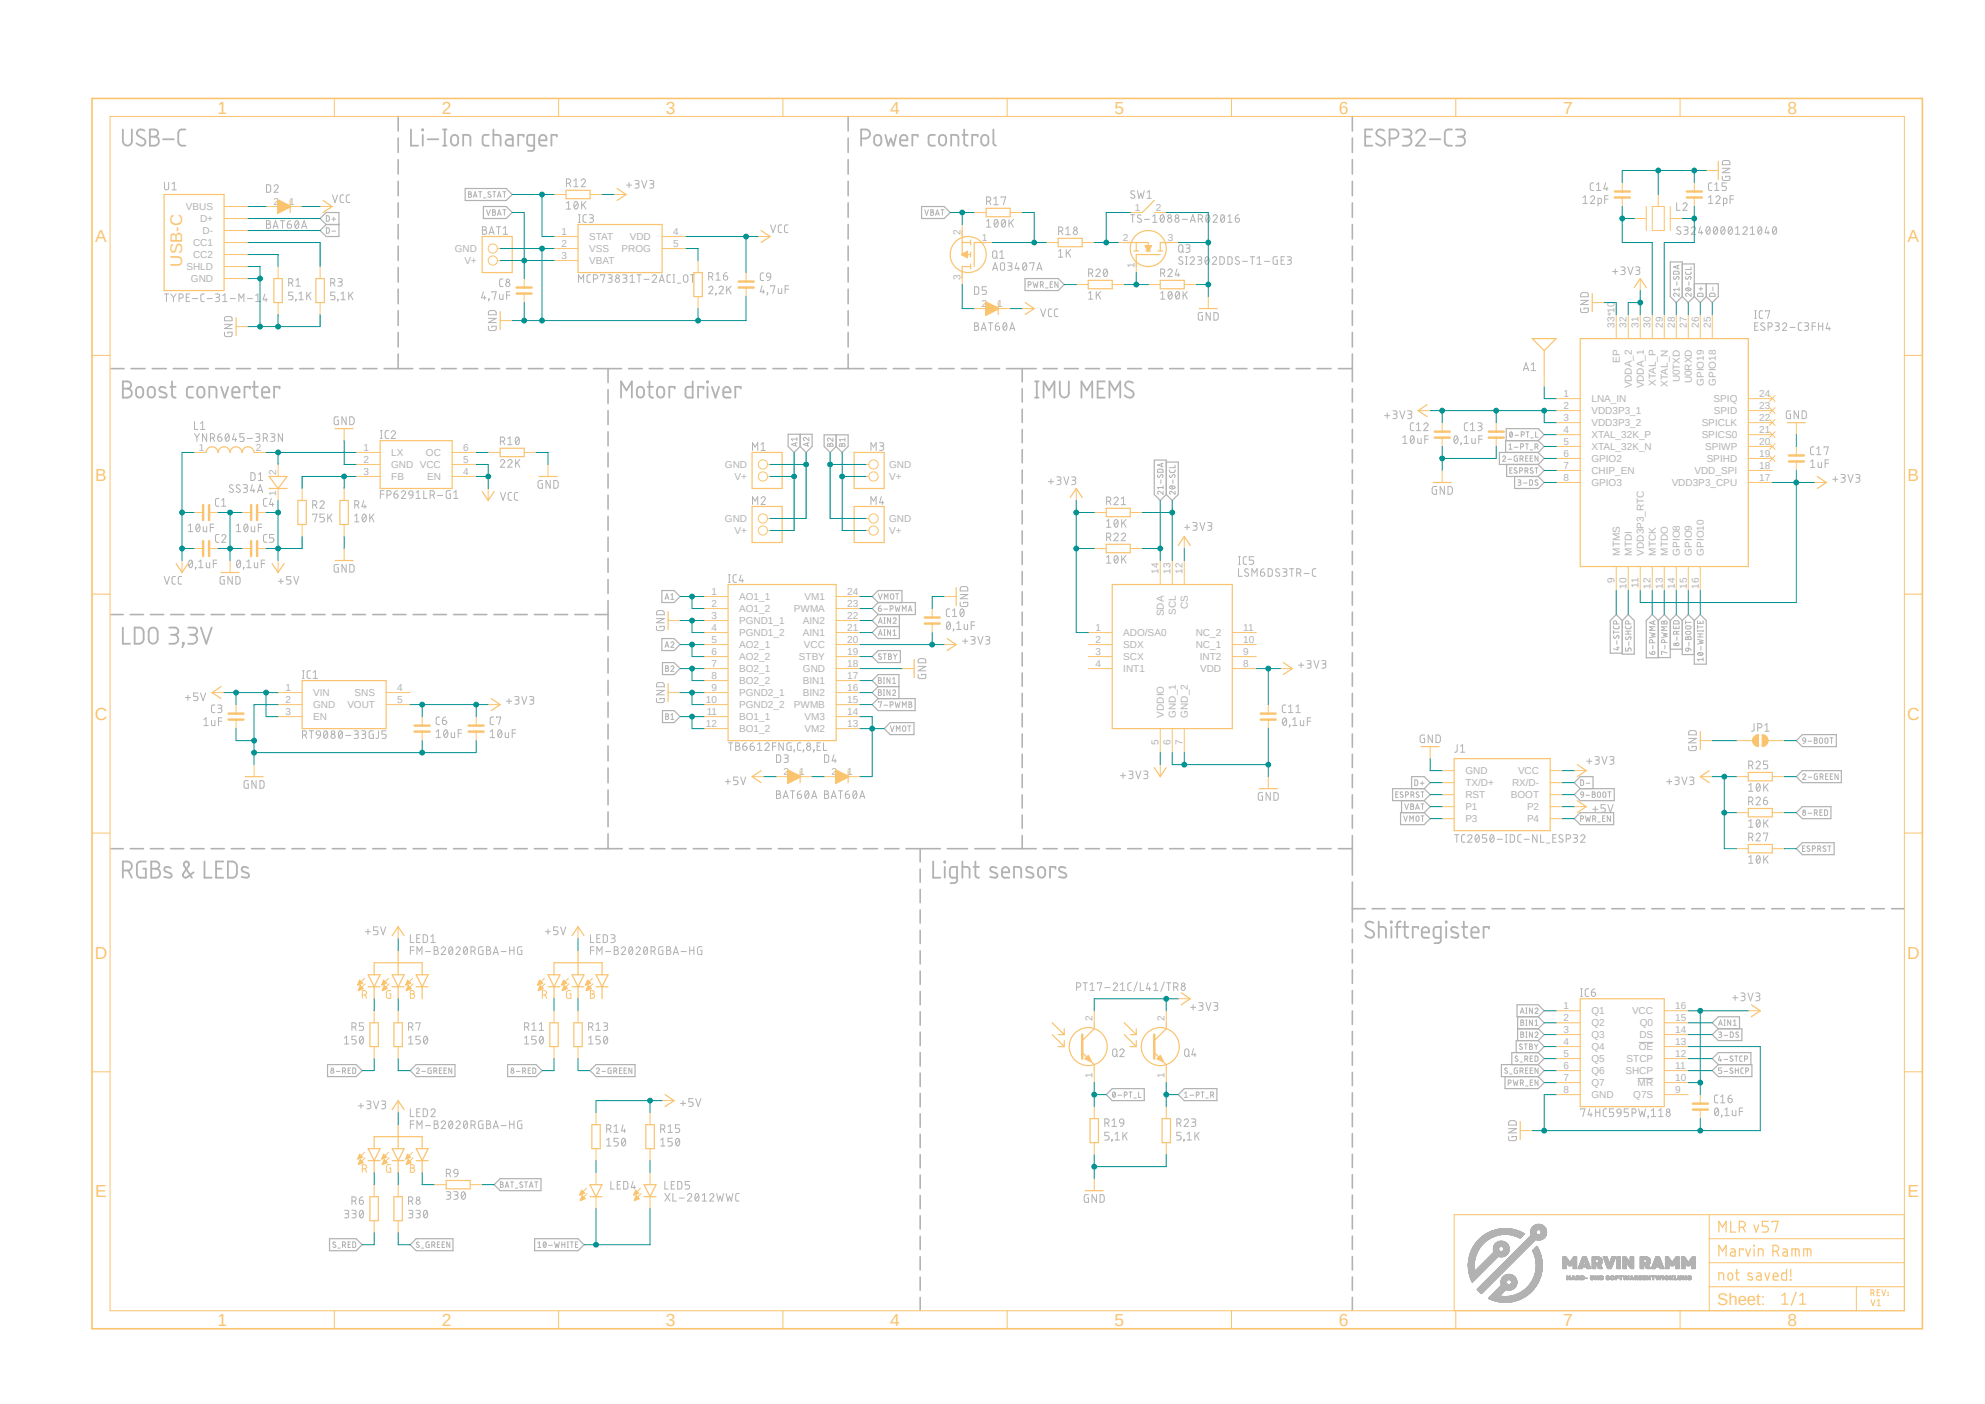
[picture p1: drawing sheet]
<svg xmlns="http://www.w3.org/2000/svg" width="420mm" height="297mm" viewBox="0 0 420 297" stroke-linecap="round" stroke-linejoin="round" font-family="sans-serif">
<defs><g id="words">
<g font-size="3.7" fill="#fac36e">
<text x="46" y="24">1</text>
<text x="93.5" y="24">2</text>
<text x="140.9" y="24">3</text>
<text x="188.3" y="24">4</text>
<text x="235.8" y="24">5</text>
<text x="283.3" y="24">6</text>
<text x="330.7" y="24">7</text>
<text x="378.2" y="24">8</text>
<text x="20.2" y="51.2">A</text>
<text x="403.6" y="51.2">A</text>
<text x="20.2" y="101.7">B</text>
<text x="403.6" y="101.7">B</text>
<text x="20.1" y="152.3">C</text>
<text x="403.5" y="152.3">C</text>
<text x="20.1" y="202.8">D</text>
<text x="403.5" y="202.8">D</text>
<text x="20.2" y="253.3">E</text>
<text x="403.6" y="253.3">E</text>
<text x="46" y="280.5">1</text>
<text x="93.5" y="280.5">2</text>
<text x="140.9" y="280.5">3</text>
<text x="188.3" y="280.5">4</text>
<text x="235.8" y="280.5">5</text>
<text x="283.3" y="280.5">6</text>
<text x="330.7" y="280.5">7</text>
<text x="378.2" y="280.5">8</text>
</g>
<g font-size="3.6" fill="#fac36e">
<text x="38.5" y="56.4" transform="rotate(-90 38.5 56.4)">USB-C</text>
<text x="363.3" y="276.1">Sheet:</text>
</g>
<g font-size="2.1" fill="#b2b2b2">
<text x="39.3" y="44.4">VBUS</text>
<text x="42.3" y="47">D+</text>
<text x="57.9" y="43.3">2</text>
<text x="61.2" y="43.3">1</text>
<text x="240.1" y="44.6">1</text>
<text x="244.6" y="44.6">2</text>
<text x="40.9" y="52.1">CC1</text>
<text x="42.8" y="49.5">D-</text>
<text x="96.2" y="53.3">GND</text>
<text x="118.8" y="49.7">1</text>
<text x="118.8" y="52.2">2</text>
<text x="124.7" y="50.8">STAT</text>
<text x="124.7" y="53.3">VSS</text>
<text x="131.5" y="53.3">PROG</text>
<text x="133.3" y="50.8">VDD</text>
<text x="142.5" y="49.7">4</text>
<text x="142.5" y="52.2">5</text>
<text x="203.2" y="49.7" transform="rotate(-90 203.2 49.7)">2</text>
<text x="207.7" y="50.9">1</text>
<text x="237.6" y="50.9">2</text>
<text x="247.1" y="50.9">3</text>
<text x="39.5" y="57.1">SHLD</text>
<text x="40.4" y="59.7">GND</text>
<text x="40.9" y="54.6">CC2</text>
<text x="98.3" y="55.9">V+</text>
<text x="118.8" y="54.7">3</text>
<text x="124.7" y="55.9">VBAT</text>
<text x="203.2" y="59.2" transform="rotate(-90 203.2 59.2)">3</text>
<text x="240" y="56.6" transform="rotate(-90 240 56.6)">1</text>
<text x="207.7" y="64.9">2</text>
<text x="211" y="64.9">1</text>
<text x="341.6" y="69.3" transform="rotate(-90 341.6 69.3)">33*10</text>
<text x="344.2" y="69.3" transform="rotate(-90 344.2 69.3)">32</text>
<text x="346.7" y="69.3" transform="rotate(-90 346.7 69.3)">31</text>
<text x="349.2" y="69.3" transform="rotate(-90 349.2 69.3)">30</text>
<text x="351.8" y="69.3" transform="rotate(-90 351.8 69.3)">29</text>
<text x="354.3" y="69.3" transform="rotate(-90 354.3 69.3)">28</text>
<text x="356.9" y="69.3" transform="rotate(-90 356.9 69.3)">27</text>
<text x="359.4" y="69.3" transform="rotate(-90 359.4 69.3)">26</text>
<text x="361.9" y="69.3" transform="rotate(-90 361.9 69.3)">25</text>
<text x="342.7" y="76.8" transform="rotate(-90 342.7 76.8)">EP</text>
<text x="330.8" y="83.9">1</text>
<text x="345.3" y="82.2" transform="rotate(-90 345.3 82.2)">VDDA_2</text>
<text x="347.8" y="82.2" transform="rotate(-90 347.8 82.2)">VDDA_1</text>
<text x="350.3" y="81.7" transform="rotate(-90 350.3 81.7)">XTAL_P</text>
<text x="352.9" y="81.8" transform="rotate(-90 352.9 81.8)">XTAL_N</text>
<text x="355.4" y="80.9" transform="rotate(-90 355.4 80.9)">U0TXD</text>
<text x="358" y="81.1" transform="rotate(-90 358 81.1)">U0RXD</text>
<text x="360.5" y="81.6" transform="rotate(-90 360.5 81.6)">GPIO19</text>
<text x="363" y="81.6" transform="rotate(-90 363 81.6)">GPIO18</text>
<text x="372.2" y="83.9">24</text>
<text x="330.8" y="86.5">2</text>
<text x="330.8" y="89">3</text>
<text x="336.7" y="85.1">LNA_IN</text>
<text x="336.7" y="87.6">VDD3P3_1</text>
<text x="362.5" y="85.1">SPIQ</text>
<text x="362.6" y="87.6">SPID</text>
<text x="372.2" y="86.5">23</text>
<text x="372.2" y="89">22</text>
<text x="42.1" y="95.4">1</text>
<text x="54.1" y="95.4">2</text>
<text x="76.9" y="95.4">1</text>
<text x="98" y="95.4">6</text>
<text x="330.8" y="91.6">4</text>
<text x="330.8" y="94.1">5</text>
<text x="336.7" y="90.2">VDD3P3_2</text>
<text x="336.7" y="92.7">XTAL_32K_P</text>
<text x="336.7" y="95.2">XTAL_32K_N</text>
<text x="360" y="90.2">SPICLK</text>
<text x="360" y="92.7">SPICS0</text>
<text x="360.8" y="95.2">SPIWP</text>
<text x="372.2" y="91.6">21</text>
<text x="372.2" y="94.1">20</text>
<text x="58.5" y="100.5" transform="rotate(-90 58.5 100.5)">2</text>
<text x="76.9" y="97.9">2</text>
<text x="76.9" y="100.5">3</text>
<text x="82.8" y="96.5">LX</text>
<text x="82.8" y="99">GND VCC</text>
<text x="82.8" y="101.6">FB</text>
<text x="90.1" y="96.5">OC</text>
<text x="90.4" y="101.6">EN</text>
<text x="98" y="97.9">5</text>
<text x="98" y="100.5">4</text>
<text x="153.4" y="99">GND</text>
<text x="155.4" y="101.6">V+</text>
<text x="188.1" y="101.6">V+</text>
<text x="188.1" y="99">GND</text>
<text x="330.8" y="96.6">6</text>
<text x="330.8" y="99.2">7</text>
<text x="330.8" y="101.7">8</text>
<text x="336.7" y="97.7">GPIO2</text>
<text x="336.7" y="100.3">CHIP_EN</text>
<text x="358.5" y="100.3">VDD_SPI</text>
<text x="361.1" y="97.8">SPIHD</text>
<text x="372.2" y="96.6">19</text>
<text x="372.2" y="99.2">18</text>
<text x="372.2" y="101.7">17</text>
<text x="58.5" y="104.9" transform="rotate(-90 58.5 104.9)">1</text>
<text x="336.7" y="102.8">GPIO3</text>
<text x="353.7" y="102.8">VDD3P3_CPU</text>
<text x="153.4" y="110.4">GND</text>
<text x="155.4" y="113">V+</text>
<text x="188.1" y="113">V+</text>
<text x="188.1" y="110.4">GND</text>
<text x="342.7" y="117.5" transform="rotate(-90 342.7 117.5)">MTMS</text>
<text x="345.3" y="117.5" transform="rotate(-90 345.3 117.5)">MTDI</text>
<text x="347.8" y="117.5" transform="rotate(-90 347.8 117.5)">VDD3P3_RTC</text>
<text x="350.3" y="117.5" transform="rotate(-90 350.3 117.5)">MTCK</text>
<text x="352.9" y="117.5" transform="rotate(-90 352.9 117.5)">MTDO</text>
<text x="355.4" y="117.5" transform="rotate(-90 355.4 117.5)">GPIO8</text>
<text x="358" y="117.5" transform="rotate(-90 358 117.5)">GPIO9</text>
<text x="360.5" y="117.5" transform="rotate(-90 360.5 117.5)">GPIO10</text>
<text x="150.5" y="125.9">1</text>
<text x="179.2" y="125.9">24</text>
<text x="245.1" y="121.3" transform="rotate(-90 245.1 121.3)">14</text>
<text x="247.6" y="121.3" transform="rotate(-90 247.6 121.3)">13</text>
<text x="250.2" y="121.3" transform="rotate(-90 250.2 121.3)">12</text>
<text x="341.6" y="123.4" transform="rotate(-90 341.6 123.4)">9</text>
<text x="344.2" y="124.6" transform="rotate(-90 344.2 124.6)">10</text>
<text x="346.7" y="124.4" transform="rotate(-90 346.7 124.4)">11</text>
<text x="349.2" y="124.6" transform="rotate(-90 349.2 124.6)">12</text>
<text x="351.8" y="124.6" transform="rotate(-90 351.8 124.6)">13</text>
<text x="354.3" y="124.6" transform="rotate(-90 354.3 124.6)">14</text>
<text x="356.9" y="124.6" transform="rotate(-90 356.9 124.6)">15</text>
<text x="359.4" y="124.6" transform="rotate(-90 359.4 124.6)">16</text>
<text x="150.5" y="128.4">2</text>
<text x="150.5" y="130.9">3</text>
<text x="156.4" y="127">AO1_1</text>
<text x="156.4" y="129.5">AO1_2</text>
<text x="168" y="129.5">PWMA</text>
<text x="170.2" y="127">VM1</text>
<text x="179.2" y="128.4">23</text>
<text x="179.2" y="130.9">22</text>
<text x="246.3" y="130.3" transform="rotate(-90 246.3 130.3)">SDA</text>
<text x="248.8" y="130.1" transform="rotate(-90 248.8 130.1)">SCL</text>
<text x="251.3" y="128.9" transform="rotate(-90 251.3 128.9)">CS</text>
<text x="150.5" y="133.5">4</text>
<text x="150.5" y="136">5</text>
<text x="156.4" y="132">PGND1_1</text>
<text x="156.4" y="134.6">PGND1_2</text>
<text x="156.4" y="137.1">AO2_1</text>
<text x="169.9" y="132">AIN2</text>
<text x="169.9" y="134.6">AIN1</text>
<text x="170.1" y="137.1">VCC</text>
<text x="179.2" y="133.5">21</text>
<text x="179.2" y="136">20</text>
<text x="231.8" y="133.5">1</text>
<text x="231.8" y="136">2</text>
<text x="237.7" y="134.6">ADO/SA0</text>
<text x="237.7" y="137.1">SDX</text>
<text x="253" y="137.1">NC_1</text>
<text x="253" y="134.6">NC_2</text>
<text x="263.1" y="136">10</text>
<text x="263.1" y="133.5">11</text>
<text x="150.5" y="138.6">6</text>
<text x="150.5" y="141.1">7</text>
<text x="150.5" y="143.6">8</text>
<text x="156.4" y="139.7">AO2_2</text>
<text x="156.4" y="142.2">BO2_1</text>
<text x="169" y="139.7">STBY</text>
<text x="169.9" y="142.2">GND</text>
<text x="179.2" y="138.6">19</text>
<text x="179.2" y="141.1">18</text>
<text x="179.2" y="143.6">17</text>
<text x="231.8" y="138.6">3</text>
<text x="231.8" y="141.1">4</text>
<text x="237.7" y="139.7">SCX</text>
<text x="237.7" y="142.2">INT1</text>
<text x="253.8" y="139.7">INT2</text>
<text x="253.9" y="142.2">VDD</text>
<text x="263.1" y="141.1">8</text>
<text x="263.1" y="138.6">9</text>
<text x="60.4" y="146.2">1</text>
<text x="60.4" y="148.7">2</text>
<text x="66.3" y="147.3">VIN</text>
<text x="66.3" y="149.8">GND</text>
<text x="73.5" y="149.8">VOUT</text>
<text x="75" y="147.3">SNS</text>
<text x="84" y="146.2">4</text>
<text x="84" y="148.7">5</text>
<text x="149.4" y="148.7">10</text>
<text x="150.5" y="146.2">9</text>
<text x="156.4" y="144.7">BO2_2</text>
<text x="156.4" y="147.3">PGND2_1</text>
<text x="156.4" y="149.8">PGND2_2</text>
<text x="168" y="149.8">PWMB</text>
<text x="169.9" y="144.7">BIN1</text>
<text x="169.9" y="147.3">BIN2</text>
<text x="179.2" y="146.2">16</text>
<text x="179.2" y="148.7">15</text>
<text x="60.4" y="151.3">3</text>
<text x="66.3" y="152.4">EN</text>
<text x="149.4" y="153.8">12</text>
<text x="149.5" y="151.3">11</text>
<text x="156.4" y="152.4">BO1_1</text>
<text x="156.4" y="154.9">BO1_2</text>
<text x="170.2" y="152.4">VM3</text>
<text x="170.2" y="154.9">VM2</text>
<text x="179.2" y="151.3">14</text>
<text x="179.2" y="153.8">13</text>
<text x="246.3" y="151.8" transform="rotate(-90 246.3 151.8)">VDDIO</text>
<text x="248.8" y="151.8" transform="rotate(-90 248.8 151.8)">GND_1</text>
<text x="251.3" y="151.8" transform="rotate(-90 251.3 151.8)">GND_2</text>
<text x="245.1" y="157.6" transform="rotate(-90 245.1 157.6)">5</text>
<text x="247.6" y="157.6" transform="rotate(-90 247.6 157.6)">6</text>
<text x="250.2" y="157.6" transform="rotate(-90 250.2 157.6)">7</text>
<text x="165.8" y="164">2</text>
<text x="169.1" y="164">1</text>
<text x="175.9" y="164">2</text>
<text x="179.2" y="164">1</text>
<text x="310" y="163.8">GND</text>
<text x="310" y="166.3">TX/D+</text>
<text x="319.9" y="166.3">RX/D-</text>
<text x="321.2" y="163.8">VCC</text>
<text x="310" y="168.9">RST</text>
<text x="310" y="171.4">P1</text>
<text x="310" y="173.9">P3</text>
<text x="319.7" y="168.9">BOOT</text>
<text x="323.1" y="171.4">P2</text>
<text x="323.1" y="173.9">P4</text>
<text x="231.1" y="216" transform="rotate(-90 231.1 216)">2</text>
<text x="246.4" y="216" transform="rotate(-90 246.4 216)">2</text>
<text x="330.8" y="213.4">1</text>
<text x="330.8" y="216">2</text>
<text x="336.7" y="214.6">Q1</text>
<text x="345.3" y="214.6">VCC</text>
<text x="354.5" y="213.4">16</text>
<text x="354.5" y="216">15</text>
<text x="330.8" y="218.5">3</text>
<text x="330.8" y="221.1">4</text>
<text x="336.7" y="217.1">Q2</text>
<text x="336.7" y="219.7">Q3</text>
<text x="346.9" y="219.7">DS</text>
<text x="347" y="217.1">Q0</text>
<text x="354.5" y="218.5">14</text>
<text x="354.5" y="221.1">13</text>
<text x="330.8" y="223.6">5</text>
<text x="330.8" y="226.1">6</text>
<text x="336.7" y="222.2">Q4</text>
<text x="336.7" y="224.7">Q5</text>
<text x="336.7" y="227.2">Q6</text>
<text x="343.9" y="227.2">SHCP</text>
<text x="344.2" y="224.7">STCP</text>
<text x="346.8" y="222.2">OE</text>
<text x="354.5" y="223.6">12</text>
<text x="354.5" y="226.1">11</text>
<text x="231.1" y="228" transform="rotate(-90 231.1 228)">1</text>
<text x="246.4" y="228" transform="rotate(-90 246.4 228)">1</text>
<text x="330.8" y="228.7">7</text>
<text x="330.8" y="231.2">8</text>
<text x="336.7" y="229.8">Q7</text>
<text x="336.7" y="232.3">GND</text>
<text x="345.6" y="232.3">Q7S</text>
<text x="346.5" y="229.8">MR</text>
<text x="354.5" y="228.7">10</text>
<text x="354.5" y="231.2">9</text>
</g>
</g></defs>
<path d="M19 20.5l388.1 261.1M407.1 20.5l-388.1 261.1" fill="none" stroke="#fff" stroke-width=".21"/>
<g fill="none" stroke="#b2b2b2" stroke-width=".21">
<path d="M34.8 38.6v1.1a.45 .45 0 0 0 .4 .5 .45 .45 0 0 0 .5-.5v-1.1M36.4 38.9l.5-.3v1.6M56.4 39.1h.7a1.3 1.3 0 0 1 .1 1.4l-.1 .1-.7 .1zM58 39.4a.44 .44 0 0 1 .6-.3 .44 .44 0 0 1 .2 .7l-.8 .9h.9M119.8 38.8h.5a.47 .47 0 0 0 .5-.5 .47 .47 0 0 0-.5-.5h-.5v1.7M120.4 38.8l.4 .7M121.4 38.2l.5-.4v1.7M121.4 39.5h.9M123 38.2a.43 .43 0 0 1 .6-.3 .43 .43 0 0 1 .1 .7l-.7 .9h.9M132.5 39.2h1.1M133.1 38.6v1.1M134.3 38.2h.7a.37 .37 0 0 1 .2 .4 .37 .37 0 0 1-.4 .3h-.3"/>
<path d="M134.7 38.9a.45 .45 0 0 1 .5 .4 .45 .45 0 0 1-.5 .5h-.4M135.8 38.2l.5 1.6 .6-1.6M137.5 38.2h.7a.37 .37 0 0 1 .1 .4 .37 .37 0 0 1-.3 .3h-.4M137.9 38.9a.46 .46 0 0 1 .4 .3 .46 .46 0 0 1-.2 .6h-.6M337.2 38.7h-.5l-.2 .3v1.1l.7 .2M337.8 39l.4-.3v1.6M339.7 38.7l-.4 1.3h.9M340 39.6v.7M362.2 38.7h-.5l-.2 .3v1.1l.7 .2M362.8 39l.4-.3v1.6M364.4 37.3l.2 .8 1.1 .1 .3-.2v-.7h-.9v.2M364.4 35.6h1.6l-1.6 .9h1.6"/>
<path d="M364.4 34.2a1.25 1.25 0 0 1 1.6 0v.6h-1.6zM365.3 38.7h-.9v.7h.5a.46 .46 0 0 1 .4 .5 .46 .46 0 0 1-.4 .4h-.5M36.4 40.2h.9M56.4 46.7h.6a.37 .37 0 0 1 .2 .5 .37 .37 0 0 1-.4 .2 .45 .45 0 0 1 .5 .5 .45 .45 0 0 1-.5 .4h-.4zM56.4 47.4h.4M57.8 48.3l.5-1.6 .5 1.6M57.9 47.9h.8M59.3 46.7h.9M59.8 46.7v1.6M60.8 47.4h.5a.45 .45 0 0 1 .4 .5 .45 .45 0 0 1-.5 .4 .45 .45 0 0 1-.4-.5zM61.1 59.8h.4a.44 .44 0 0 0 .4-.3 .44 .44 0 0 0-.1-.5l-.7-.1v1.6M61.5 46.7a.72 .72 0 0 0-.7 .7"/>
<path d="M61.6 59.8l.4 .7M62.6 46.7h.2a.93 .93 0 0 1 0 1.6 .98 .98 0 0 1-.2-1.6zM62.6 59.3l.5-.4v1.6M63.2 47l-.8 1M63.8 48.3l.5-1.6 .6 1.6M64 47.9h.8M69 45.6l.6 .2 .1 .7-.2 .3h-.5zM69 48.2l.6 .1 .1 .7-.2 .3-.5 .1zM70 59.8h.4a.44 .44 0 0 0 .4-.3 .44 .44 0 0 0-.1-.5l-.7-.1v1.6M70.2 46.4h.8M70.2 48.9h.8M70.4 41.2l.5 1.6 .5-1.6"/>
<path d="M70.5 59.8l.4 .7M70.6 46v.7M71.5 58.9l.7 .1 .2 .3-.2 .3h-.5M72 59.6a.45 .45 0 0 1 .4 .4 .45 .45 0 0 1-.2 .5h-.7M72.7 41.2l-.5 .1-.2 .3 .1 1.1 .6 .1M74 41.2l-.5 .1-.2 .3v1.1l.7 .1M99.1 40.6l.6 .1-.1 .3-.2 .1a.34 .34 0 0 1 .4 .3 .34 .34 0 0 1-.4 .3h-.3zM99.1 41.1h.3M100.2 41.7l.3-1.1 .4 1.1M100.2 41.4h.6M101.3 40.6h.6M101.6 40.6v1.1"/>
<path d="M102.1 48h.4a.34 .34 0 0 1 .3 .5l-.3 .2a.45 .45 0 0 1 .5 .3 .45 .45 0 0 1-.3 .5l-.6 .1zM102.1 48.7h.4M102.3 41.9h.5M103 44.4l.3 1.2 .5-1.2M103.5 49.6l.5-1.6 .6 1.6M103.6 49.1h.8M103.8 40.6h-.3l-.2 .2 .1 .3 .4 .2v.3l-.2 .1-.4-.1M104.2 44.4l.6 .1-.2 .4 .2 .1-.1 .5-.5 .1zM104.2 44.9h.4M104.3 40.6h.6M104.6 40.6v1.1M105 48h.9"/>
<path d="M105.2 45.6l.4-1.2 .4 1.2M105.2 41.7l.4-1.1 .4 1.1M105.4 45.3h.5M105.4 41.4h.5M105.5 48v1.6M106.4 44.4h.6M106.4 40.6h.6M106.4 59l-.5 .1-.2 .3v1.1l.7 .1M106.5 49.6h.9M106.5 48.3l.4-.3v1.6M106.7 40.6v1.1M106.7 44.4v1.2"/>
<path d="M119.8 43l.5-.4v1.6M119.8 44.2h1M121.7 42.7l.2-.1a.93 .93 0 0 1 0 1.6 1.02 1.02 0 0 1-.2-1.5zM122.2 43l-.7 .9M122.4 59.7v-1.6l.5 .9 .6-.9v1.6M122.4 45.4h.4M122.4 47h.4M122.6 45.4v1.6M123.1 42.6v1.6M123.4 43.3l.6 .9M124 42.6l-.9 1M124.1 45.4l-.5 .1-.2 .3v1.1l.7 .1"/>
<path d="M124.7 45.4h.5a.36 .36 0 0 1 .4 .4 .36 .36 0 0 1-.4 .3h-.4M124.9 58.1l-.5 .1-.2 .3v1.1l.7 .1M125.1 46.1l.2 .1a.46 .46 0 0 1 .2 .5 .46 .46 0 0 1-.4 .3h-.4M125.6 59h.4a.45 .45 0 0 0 .5-.3 .45 .45 0 0 0-.3-.5l-.6-.1v1.6M127.1 58.3v-.2h.9l-.5 1.6M128.7 58.1l.7 .1a.37 .37 0 0 1 .1 .4 .37 .37 0 0 1-.3 .2h-.4M129.1 58.8a.46 .46 0 0 1 .4 .4 .46 .46 0 0 1-.2 .5h-.6M131.7 58.1l.9 .2v.3l-.1 .2h-.5M132.2 58.8a.45 .45 0 0 1 .4 .4 .45 .45 0 0 1-.2 .5h-.7M133.3 59.7h.9M133.3 58.5l.5-.4v1.6M134.8 58.1h.9"/>
<path d="M135.2 58.1v1.6M136.3 59.1h1M138 58.5a.45 .45 0 0 1 .7-.4 .45 .45 0 0 1 .1 .7l-.8 .9h.9M139.5 59.7l.5-1.6 .5 1.6M139.6 59.3h.8M141.9 58.1l-.6 .1-.2 .3 .1 1.1 .7 .1M142.4 59.7h.3M142.4 58.1h.3M142.6 58.1v1.6M143.3 59.9h.7M144.7 58.3a.46 .46 0 0 1 .5-.2 .46 .46 0 0 1 .3 .4v.8a.47 .47 0 0 1-.4 .4 .47 .47 0 0 1-.5-.4zM146.1 58.1h.9"/>
<path d="M146.5 58.1v1.6M149.9 58.5h.7a.46 .46 0 0 0 .2-.5 .46 .46 0 0 0-.4-.3h-.5v1.6M150.5 58.5l.3 .8M151.5 58l.4-.3v1.6M151.5 59.3h.9M153.1 58.4h.5a.46 .46 0 0 1 .4 .5 .46 .46 0 0 1-.5 .4 .46 .46 0 0 1-.4-.5zM153.8 57.7a.72 .72 0 0 0-.7 .7M161.6 57.7l-.6 .1-.1 .3v1.1l.7 .2M162.2 58a.46 .46 0 0 1 .5-.2 .46 .46 0 0 1 .4 .4v.4h-.6l-.3-.1zM163 47.6l.6 1.6 .5-1.6M163.1 58.6a.72 .72 0 0 1-.8 .8M165.4 47.6h-.6l-.1 .3v1.1l.7 .2"/>
<path d="M166.7 47.6h-.5l-.2 .3v1.1l.7 .2M195.7 44.4l.3 1.2 .4-1.2M196.9 44.4l.6 .1-.1 .3-.2 .1a.34 .34 0 0 1 .4 .3 .34 .34 0 0 1-.4 .4h-.3zM196.9 44.9h.3M198 45.6l.3-1.2 .4 1.2M198 45.3h.6M199.1 44.4h.6M199.4 44.4v1.2M208.7 42.6h.5a.47 .47 0 0 0 .4-.5 .47 .47 0 0 0-.4-.4h-.5v1.6M208.7 46.8l.5-.4v1.6M208.7 48h.9M209.3 42.6l.3 .7"/>
<path d="M210 57.2l.6-1.6 .5 1.6M210.1 53.3a.46 .46 0 0 1 .5-.2 .46 .46 0 0 1 .3 .4v.7a.45 .45 0 0 1-.4 .5 .45 .45 0 0 1-.5-.5zM210.1 56.8h.8M210.3 42l.4-.3v1.6M210.3 43.3h.9M210.6 46.5l.1-.1a.93 .93 0 0 1 0 1.6 1.06 1.06 0 0 1-.1-1.5zM210.7 54.3l.4 .4M211.1 46.8l-.7 .9M211.5 53.4l.5-.4v1.7M211.5 54.7h.9M211.7 55.8a.46 .46 0 0 1 .5-.2 .46 .46 0 0 1 .4 .4v.7a.45 .45 0 0 1-.5 .5 .45 .45 0 0 1-.4-.5zM211.8 41.8v-.1h1l-.5 1.6"/>
<path d="M212.1 46.5l.2-.1a.93 .93 0 0 1 0 1.6 .98 .98 0 0 1-.2-1.5zM212.7 46.8l-.7 .9M213.2 55.6h.6a.36 .36 0 0 1 .3 .3 .36 .36 0 0 1-.3 .4h-.4M213.5 46.4v1.6M213.7 56.3a.45 .45 0 0 1 .4 .4 .45 .45 0 0 1-.4 .5h-.5M213.9 47.1l.5 .9M214.4 46.4l-.9 1M215.1 55.6l-.3 1.2h.9M215.4 56.5v.7M216.6 55.6h.2a.93 .93 0 0 1 0 1.6 .98 .98 0 0 1-.2-1.6zM217.2 55.9l-.7 .9M217.9 55.8v-.2h.9l-.4 1.6"/>
<path d="M218.6 59.6l.3 1.2 .2-.8 .3 .8 .2-1.2M219.4 57.2l.5-1.6 .6 1.6M219.5 56.8h.8M222.7 59.6h-.5v1.2h.5M223.9 59.6v1.2l-.7-1.2v1.2M224 48.9h.4a.45 .45 0 0 0 .4-.2 .45 .45 0 0 0 0-.5l-.8-.2v1.7M224 53.1l.4-.3v1.6M224 54.4h.9M224.5 48.9l.4 .8M225.5 48.4l.5-.4v1.7M225.5 49.7h.9M225.6 52.8v1.6"/>
<path d="M226 53.4l.5 1M226.5 52.8l-.9 1M230.3 57.8h.5a.45 .45 0 0 0 .4-.2 .45 .45 0 0 0 0-.5l-.9-.2v1.6M230.8 57.8l.4 .7M231.9 57.3a.45 .45 0 0 1 .6-.4 .45 .45 0 0 1 .1 .7l-.7 .9h.9M233.6 57.1l.3-.2a.93 .93 0 0 1 0 1.6 1.01 1.01 0 0 1-.3-1.4zM234.2 57.3l-.7 .9M239.2 45.4h.9M239.6 45.4v1.6M240 40.5l-.6-.1a.38 .38 0 0 0 0 .6l.5 .3a.37 .37 0 0 1 .2 .4 .37 .37 0 0 1-.4 .3l-.5-.3M240.7 40.3l.3 1.7 .4-1.1 .3 1.1 .4-1.7M241.4 45.6l-.6-.1a.38 .38 0 0 0 0 .6l.5 .3a.37 .37 0 0 1 .2 .4 .37 .37 0 0 1-.3 .2l-.6-.2"/>
<path d="M242.1 46.4h1.1M242.7 42h.9M242.7 40.7l.5-.4v1.7M243.9 45.8l.4-.4v1.6M243.9 47h.9M245.6 57.8h.4a.44 .44 0 0 0 .4-.3 .44 .44 0 0 0-.1-.5l-.7-.1v1.6M245.7 45.5l.2-.1a.93 .93 0 0 1 0 1.6 1.02 1.02 0 0 1-.2-1.5zM246.1 57.8l.4 .7M246.3 45.8l-.8 .9M247.1 57.3a.45 .45 0 0 1 .6-.4 .45 .45 0 0 1 .2 .7l-.8 .9h.9M249 56.9l-.3 1.3h.9M249.3 57.8v.7"/>
<path d="M249.4 52a.46 .46 0 0 1 .5-.2 .46 .46 0 0 1 .4 .4l-.1 1a.43 .43 0 0 1-.5 .2 .43 .43 0 0 1-.3-.5zM250.1 53l.3 .4M250.1 46.4h1.1M250.2 54.4l-.2-.1a.39 .39 0 0 0-.5 .2 .39 .39 0 0 0 .1 .5l.5 .2a.37 .37 0 0 1 .2 .5 .37 .37 0 0 1-.4 .2l-.5-.2M250.8 55.9h.4M250.8 54.3h.4M250.9 51.8h.6a.36 .36 0 0 1 .3 .3 .36 .36 0 0 1-.3 .4h-.4M251 54.3v1.6M251.3 52.5a.45 .45 0 0 1 .5 .4 .45 .45 0 0 1-.5 .5h-.4M251.8 54.7a.46 .46 0 0 1 .7-.4 .46 .46 0 0 1 .1 .7l-.8 .9h.9M251.8 47l.6-1.6 .5 1.6M252 46.6h.8"/>
<path d="M253.4 54.3h.5a.34 .34 0 0 1 .3 .5l-.1 .2h-.5M253.5 46.3h.5a.45 .45 0 0 0 .4-.3 .45 .45 0 0 0-.2-.5l-.7-.1v1.6M253.8 55a.45 .45 0 0 1 .5 .4 .45 .45 0 0 1-.3 .5h-.6M254.1 46.3l.4 .7M255.2 54.4l.2-.1a.93 .93 0 0 1 0 1.6 1.02 1.02 0 0 1-.2-1.5zM255.4 45.5l.2-.1a.98 .98 0 0 1 0 1.6 1.02 1.02 0 0 1-.2-1.5zM255.7 54.7l-.7 .8M255.9 45.8l-.7 .9M256.5 54.7a.45 .45 0 0 1 .6-.4 .45 .45 0 0 1 .2 .7l-.8 .9h.9M256.7 45.8a.44 .44 0 0 1 .6-.4 .44 .44 0 0 1 .1 .7l-.7 .9h.9M258.1 54.3l.7 .1 .2 .1v1l-.2 .4h-.7zM258.5 45.5l.2-.1a.93 .93 0 0 1 0 1.6 1.06 1.06 0 0 1-.2-1.5z"/>
<path d="M259 45.8l-.7 .9M259.8 54.3l.7 .1a1.3 1.3 0 0 1 .1 1.3l-.1 .2h-.7zM259.8 47h.9M259.8 45.8l.4-.4v1.6M261.4 46.1l.7 .1a.47 .47 0 0 1 0 .7 .47 .47 0 0 1-.7-.1zM262.1 45.4a.72 .72 0 0 0-.7 .7M262.2 54.4l-.2-.1a.39 .39 0 0 0-.5 .2 .39 .39 0 0 0 .1 .5l.5 .2a.37 .37 0 0 1 .1 .5 .37 .37 0 0 1-.3 .2l-.5-.2M262.9 55.3h1M264.5 54.3h.9M265 54.3v1.6M266 55.9h.9M266 54.7l.4-.4v1.6"/>
<path d="M267.5 55.3h1.1M270.3 54.3l-.9 .2v1l.1 .4h.8v-.9h-.3M271.1 55h.5M271.8 54.3h-.7v1.6h.7M272.3 54.3h.6a.34 .34 0 0 1 .3 .5l-.2 .2h-.5M272.8 55a.45 .45 0 0 1 .4 .4 .45 .45 0 0 1-.2 .5h-.7M334.9 43.1h.9M334.9 41.8l.5-.4v1.7M336.5 41.8a.44 .44 0 0 1 .6-.4 .44 .44 0 0 1 .2 .7l-.8 1h.9M337.8 40.3h.9M338.1 43.1h.5l.2-.2v-.9h-.7v1.6M339.5 42.1h.7"/>
<path d="M340.2 41.4h-.7v1.7M341.2 57.4h1.1M341.8 56.9v1.1M342.9 56.5h.6a.34 .34 0 0 1 .3 .5l-.1 .1-.5 .1M343.4 57.2a.45 .45 0 0 1 .4 .3 .45 .45 0 0 1-.2 .5l-.7 .1M344.4 56.5l.6 1.6 .5-1.6M346.1 56.5h.5a.36 .36 0 0 1 .4 .3 .36 .36 0 0 1-.4 .4h-.4M346.5 57.2h.3a.46 .46 0 0 1 .2 .5 .46 .46 0 0 1-.5 .4h-.4M354.1 57.5l1-.1 .2 .6h-1.2zM354.2 58.5l-.1 .3 .3 .3 .5-.6h.2l.2 .3-.2 .3M354.8 42.9v1.6h.7M354.8 59.6v.8"/>
<path d="M355 56.2v.6M355.3 56.1l-1.2 .4 1.2 .4M355.6 48.1l-.2-.1a.4 .4 0 0 0-.5 .1 .4 .4 0 0 0 .1 .5l.5 .3a.37 .37 0 0 1 .1 .4 .37 .37 0 0 1-.3 .3l-.5-.2M356.1 43.2a.44 .44 0 0 1 .6-.3 .44 .44 0 0 1 .1 .7l-.7 .9h.9M356.3 48h.7a.37 .37 0 0 1 .1 .4 .37 .37 0 0 1-.3 .3h-.4M356.6 57.5l.1 .5h.2h.8l.1-.5M356.7 48.7a.45 .45 0 0 1 .5 .4 .45 .45 0 0 1-.5 .5h-.4M356.7 58.5l-.1 .3 .3 .3 .5-.6h.3l.1 .3-.2 .3M357.3 59.6v.8M357.8 56.5v.5h-1.2M357.8 48.3a.44 .44 0 0 1 .7-.3 .44 .44 0 0 1 .1 .7l-.8 .9h.9M359.7 48l-.3 1.2h.9"/>
<path d="M360 48.9v.7M361.2 48h.2a.93 .93 0 0 1 0 1.6 .98 .98 0 0 1-.2-1.6zM361.5 41.8l.4-.4v1.7M361.5 43.1h.9M361.8 48.3l-.7 .9M362.8 48h.2a.93 .93 0 0 1 0 1.6 1.02 1.02 0 0 1-.2-1.6zM362.8 40.3h.9M363.1 41.8a.43 .43 0 0 1 .6-.4 .43 .43 0 0 1 .1 .7l-.7 1h.8M363.3 48.3l-.7 .9M364.3 48h.2a.93 .93 0 0 1 0 1.6 1.02 1.02 0 0 1-.2-1.6zM364.7 43.1h.4l.2-.2v-.9h-.6v1.6M364.9 48.3l-.7 .9"/>
<path d="M365.9 48h.2a.93 .93 0 0 1 0 1.6 1.02 1.02 0 0 1-.2-1.6zM366.1 42.1h.7M366.4 48.3l-.7 .9M366.8 41.4h-.7v1.7M367.2 49.6h.9M367.2 48.3l.5-.3v1.6M368.8 48.3a.45 .45 0 0 1 .6-.3 .45 .45 0 0 1 .1 .7l-.7 .9h.9M370.3 49.6h.9M370.3 48.3l.5-.3v1.6M372.2 48h.2a.98 .98 0 0 1 0 1.6 1.02 1.02 0 0 1-.2-1.6zM372.7 48.3l-.7 .9M373.8 48l-.3 1.2h.9"/>
<path d="M374.1 48.9v.7M375.3 48h.2a.93 .93 0 0 1 0 1.6 .98 .98 0 0 1-.2-1.6zM375.8 48.3l-.7 .9M34.8 62.2h.9M35.2 62.2v1.6M36.2 62.2l.5 .7M36.7 62.9v.9M37.3 62.2l-.6 .7M37.9 63.1l.7-.1a.43 .43 0 0 0 .2-.5 .43 .43 0 0 0-.5-.3h-.4v1.6M39.4 62.9h.6M40.1 62.2h-.7v1.6h.7M40.7 63.2h1.1"/>
<path d="M43.2 62.2h-.5l-.2 .3v1.1l.7 .2M43.8 63.2h1.1M45.6 62.2l.8 .2a.38 .38 0 0 1-.3 .5h-.3M46 62.9a.45 .45 0 0 1 .5 .3 .45 .45 0 0 1-.3 .6h-.6M47.1 63.8h.9M47.1 62.5l.5-.3v1.6M47.5 70.3l.2 .9h1.1l.3-.2v-.7h-.9v.3M47.5 68.6h1.6l-1.6 .9h1.6M47.5 67.2a1.3 1.3 0 0 1 1.4-.2l.2 .2v.7h-1.6zM48.7 63.2h1.1M50.5 63.8v-1.6l.6 .9 .5-.9v1.6M52.4 63.2h1"/>
<path d="M54.1 63.8h.9M54.1 62.5l.5-.3v1.6M56 62.2l-.3 1.2h.9M56.3 63.1v.7M62 61.8h-.9v.7h.5a.45 .45 0 0 1 .4 .5 .45 .45 0 0 1-.4 .4h-.5M62.6 63.3l.1 .1zM62.6 60.5h.9M62.7 63.4l-.2 .4M63.2 63.4h1M63.2 62.1l.5-.3v1.6M64.9 61.8v1.6M65.2 62.4l.6 1"/>
<path d="M65.8 61.8l-.9 1M70.9 61.8h-.9v.7h.5a.45 .45 0 0 1 .4 .5 .45 .45 0 0 1-.4 .4h-.5M71.5 63.3v.1zM71.5 63.4l-.1 .4M72.1 63.4h1M72.1 62.1l.5-.3v1.6M73.8 61.8v1.6M74.1 62.4l.6 1M74.7 61.8l-.9 1M102.3 61.7l-.4 1.3h.9M102.5 62.6v.7M103.3 69v.6l.2 .3h1.1l.3-.2 .1-.7h-.9v.3"/>
<path d="M103.3 67.4h1.7l-1.7 .8h1.7M103.4 63.2l.1 .1zM103.5 63.3l-.1 .4M103.6 65.7a1.26 1.26 0 0 1 1.3 .2l.1 .7h-1.7v-.5zM104.1 61.9v-.2h.9l-.4 1.6M105.7 62.3l.1 1h.6v-1M107.2 62.4h.7M107.9 61.7h-.7v1.6M149.9 60.9a.45 .45 0 0 1 .7-.4 .45 .45 0 0 1 .1 .8l-.8 .8h.9M151.4 62.1h.2zM151.6 62.1l-.2 .4M152.1 60.9a.45 .45 0 0 1 .5-.4 .45 .45 0 0 1 .4 .4l-.9 1.2h.9"/>
<path d="M153.8 60.5v1.6M154.1 61.1l.6 1M154.7 60.5l-.9 1M161.2 60.5l-.3 1.2h.9M161.5 61.3v.8M162.3 62l.1 .1zM162.4 62.1l-.1 .3M163.1 60.6v-.1h.9l-.5 1.6M164.7 61v.9l.1 .2h.6v-1.1M166.1 61.2h.7M166.8 60.5h-.7v1.6M206.2 68.3h.6a.34 .34 0 0 1 0 .6l-.2 .1a.45 .45 0 0 1 .4 .2 .45 .45 0 0 1 .1 .5l-.9 .2z"/>
<path d="M206.2 60.7h.7a1.3 1.3 0 0 1 .2 1.4l-.2 .1-.7 .1zM206.2 69h.4M207.6 69.9l.6-1.6 .5 1.6M207.7 69.5h.8M208.7 60.7h-.9v.7h.7l.2 .3a.4 .4 0 0 1-.3 .6h-.6M209.1 68.3h1M209.6 68.3v1.6M210.6 69h.7a.46 .46 0 0 1 0 .8 .46 .46 0 0 1-.7-.4zM211.3 68.3a.66 .66 0 0 0-.7 .7M212.4 68.3h.2a.93 .93 0 0 1 0 1.6 1.06 1.06 0 0 1-.2-1.6zM213 68.6l-.7 .9M213.7 69.9l.5-1.6 .5 1.6"/>
<path d="M213.8 69.5h.8M217.6 60.2h.2a.32 .32 0 0 0 .4-.3 .32 .32 0 0 0-.4-.3h-.2v1.2M220.1 60.2h.3a.32 .32 0 0 0 .4-.3 .32 .32 0 0 0-.4-.3h-.3v1.2M220.2 65.4l.5 1.6 .5-1.6M220.5 60.2l.3 .6M221.2 60.9h.5M222.2 60.1h.4M222.5 65.4h-.5l-.2 .3 .1 1.1 .6 .2M223.9 65.4h-.6l-.2 .3 .1 1.1 .7 .2M230.3 63.3h.9M230.3 62l.5-.3v1.6M231.9 61.7v1.6"/>
<path d="M232.3 62.3l.6 1M232.9 61.7l-1 1M245.6 63.3h.9M245.6 62l.4-.3v1.6M247.4 61.7h.2a.93 .93 0 0 1 0 1.6 .98 .98 0 0 1-.2-1.6zM247.9 62l-.7 .9M248.9 61.7h.2a.93 .93 0 0 1 0 1.6 1.02 1.02 0 0 1-.2-1.6zM249.5 62l-.7 .9M250.3 61.7v1.6M250.7 62.3l.5 1M251.2 61.7l-.9 1M254.4 66.1h-.5l-.3 .2-.1 1.1 .2 .3h.7v-.9h-.2"/>
<path d="M256.1 66.1v1.6l-.9-1.6v1.6M256.8 66.1l.7 .1 .3 .3-.1 1-.4 .2h-.5zM322.3 78.4l.6-1.6 .5 1.6M322.5 78h.8M324 77.1l.4-.3v1.6M324 78.4h.9M334.4 65.2l.2 .9h1.1l.3-.1v-.8h-.8v.3M334.4 63.5h1.6l-1.6 .9h1.6M334.6 61.9a1.3 1.3 0 0 1 1.4 .2v.7h-1.6v-.5zM355.3 62v.7l-.8-.6h-.3l-.1 .2 .3 .4M355.3 60.9v.7M355.3 61.2h-1.2l.3 .4"/>
<path d="M356.7 61.1a.63 .63 0 0 1 .6-.2 .63 .63 0 0 1 .5 .4 .63 .63 0 0 1-.7 .3 .63 .63 0 0 1-.4-.5zM356.9 61l.6 .5M357.8 62v.7l-.8-.6h-.2l-.2 .2 .3 .4M359.3 62.1h.9l.1 .6h-1.1zM359.5 61.1h.8M359.9 60.7v.8M361.7 62.2l.3-.2 .7 .1 .2 .6h-1.2zM362.4 60.7v.8M371.3 69h.5M371.3 67.4h.3M371.3 65.7h.3M371.4 65.7v1.7"/>
<path d="M372 68.3h-.7v1.6h.7M373 65.7l-.6 .1-.2 .3 .1 1.1 .7 .2M373.3 68.4l-.4-.1a.34 .34 0 0 0-.3 .2 .34 .34 0 0 0 .1 .4l.7 .4v.4a.6 .6 0 0 1-.9 0M373.5 65.9v-.2h.9l-.4 1.7M374.1 69.2h.4a.47 .47 0 0 0 .4-.7l-.1-.2h-.7v1.6M375.6 68.3h.5a.36 .36 0 0 1 .4 .3 .36 .36 0 0 1-.4 .4h-.3M376 69h.3a.46 .46 0 0 1 .2 .5 .46 .46 0 0 1-.5 .4h-.4M377.1 68.6a.44 .44 0 0 1 .7-.3 .44 .44 0 0 1 .1 .7l-.8 .9h.9M378.7 69.3h1.1M381.2 68.3h-.5l-.2 .3v1.1l.7 .2M381.8 68.3l.9 .2a.38 .38 0 0 1-.4 .5h-.3M382.2 69a.44 .44 0 0 1 .4 .7l-.4 .2h-.4"/>
<path d="M383.4 69h.7M384.1 68.3h-.7v1.6M384.8 69h.9M384.8 68.3v1.6M385.7 68.3v1.6M386.7 68.3l-.3 1.2h.9M387 69.2v.7M41.1 91.7l.6 .8M41.1 89.2v1.6h.8M41.7 92.5v.9M42.2 91.7l-.5 .8M42.4 90.8h.9"/>
<path d="M42.4 89.6l.5-.4v1.6M43.7 91.7v1.7l-.9-1.7v1.7M44.5 92.7h.5a.47 .47 0 0 0 .4-.5 .47 .47 0 0 0-.4-.5h-.5v1.7M45 92.7l.4 .7M46.1 92.5h.5a.46 .46 0 0 1 .4 .5 .46 .46 0 0 1-.5 .4 .46 .46 0 0 1-.4-.5zM46.8 91.7a.72 .72 0 0 0-.7 .8M47.9 91.8l.2-.1a1.02 1.02 0 0 1 0 1.7 1.02 1.02 0 0 1-.2-1.6zM48.4 92.1l-.7 .9M49.6 91.7l-.4 1.3h.9M49.8 92.7v.7M51.6 91.7h-.8v.8h.5l.3 .3-.1 .5-.7 .1M52.3 92.8h1.1"/>
<path d="M53.1 100h.4l.4 .2 .1 1-.2 .4h-.7zM54.1 91.7h.6a.36 .36 0 0 1 .3 .4 .36 .36 0 0 1-.3 .4h-.4M54.5 92.5a.47 .47 0 0 1 .5 .4 .47 .47 0 0 1-.5 .5h-.4M55.7 92.7h.5a.47 .47 0 0 0 .4-.5 .47 .47 0 0 0-.4-.5h-.5v1.7M56.3 92.7l.3 .7M57.3 91.7h.5a.36 .36 0 0 1 .4 .4 .36 .36 0 0 1-.4 .4h-.4M57.7 92.5a.47 .47 0 0 1 .5 .4 .47 .47 0 0 1-.5 .5h-.4M59.8 91.7v1.7l-.9-1.7v1.7M71.6 88.2h-.6l-.3 .2v1.1l.2 .3h.7v-.9h-.3M73.2 88.2v1.6l-.9-1.6v1.6M74 88.2l.7 .1 .2 .3v.8l-.4 .4h-.5zM80.5 92.8h.4"/>
<path d="M80.5 91.1h.4M80.7 91.1v1.7M82.2 91.1h-.5l-.2 .4v1l.2 .2 .5 .1M82.8 91.5a.44 .44 0 0 1 .6-.4 .44 .44 0 0 1 .1 .7l-.7 1h.9M105.9 97.6a.44 .44 0 0 1 .6-.4 .44 .44 0 0 1 .1 .7l-.7 .9h.9M105.9 93.3h.4a.45 .45 0 0 0 .5-.3 .45 .45 0 0 0-.2-.5h-.7v1.6M106.4 93.3l.4 .8M107.4 97.6a.44 .44 0 0 1 .7-.4 .44 .44 0 0 1 .1 .7l-.8 .9h1M107.4 92.8l.5-.3v1.6M107.4 94.1h.9M109.1 97.2v1.6M109.3 92.5h.2a.98 .98 0 0 1 0 1.6 1.02 1.02 0 0 1-.2-1.6z"/>
<path d="M109.4 97.8l.6 1M109.8 92.8l-.7 .9M110 97.2l-.9 1M159.2 95.3v-1.7l.6 1 .5-1v1.7M161 94l.5-.4v1.7M161 95.3h.9M168.3 93.7v.6M168.6 93.6l-1.2 .4 1.2 .4M168.6 92.9h-1.2l.3 .3M168.6 92.5v.7M170.9 93.7v.6M171.2 92.5v.7l-.8-.6h-.3l-.1 .2 .3 .4"/>
<path d="M171.2 93.6l-1.2 .4 1.2 .4M175.1 93.9h.3l.2 .2v-.2a.31 .31 0 0 1 .4-.1 .31 .31 0 0 1 .2 .3v.3h-1.2zM175.6 94.1v.3M176.2 92.7v.6l-.6-.5a.33 .33 0 0 0-.5 .1 .33 .33 0 0 0 .2 .4M177.7 93.9h.2l.2 .2 .1-.2a.31 .31 0 0 1 .3-.1 .31 .31 0 0 1 .3 .3v.3h-1.2zM178.1 94.1v.3M178.8 93h-1.2l.2 .3M178.8 92.7v.6M184.3 95.3v-1.7l.5 1 .6-1v1.7M186.1 93.6h.5a.36 .36 0 0 1 .4 .4 .36 .36 0 0 1-.4 .4h-.3M186.6 94.4a.47 .47 0 0 1 .4 .4 .47 .47 0 0 1-.4 .5h-.5M244.9 99.4l.3-.2 .7 .1 .2 .6h-1.2z"/>
<path d="M245.8 98.1v.6M246.1 98l-1.2 .4 1.2 .4M247.4 99.4l.1 .5h.2h.8l.1-.5M248.6 98.4v.5h-1.2M292.9 87.9h1.1M293.5 87.4v1.1M294.7 86.9h.5a.36 .36 0 0 1 .4 .4 .36 .36 0 0 1-.4 .3h-.3M295.1 87.6a.47 .47 0 0 1 .5 .5 .47 .47 0 0 1-.5 .5h-.4M296.2 86.9l.5 1.7 .6-1.7M296.8 93.8h.9M296.8 92.5l.5-.3v1.6M297.8 86.9h.6l.3 .2v.4l-.7 .1"/>
<path d="M298.3 87.6a.47 .47 0 0 1 .4 .5 .47 .47 0 0 1-.4 .5h-.5M298.6 92.2h.2a.98 .98 0 0 1 0 1.6 1.02 1.02 0 0 1-.2-1.6zM299.1 89.5h-.5l-.2 .3v1.1l.2 .2h.5M299.2 92.5l-.8 1M299.7 91.1h.9M299.7 89.8l.4-.3v1.6M300 92.8v.8l.2 .2h.5v-1M301.2 89.8a.44 .44 0 0 1 .7-.3 .44 .44 0 0 1 .1 .7l-.8 .9h1M301.5 92.9h.7M302.2 92.2h-.7v1.6M307.8 92.2h.3a.93 .93 0 0 1 0 1.6 1.02 1.02 0 0 1-.3-1.6zM308.4 92.5l-.7 1"/>
<path d="M309.1 93.7l.1 .1zM309.2 93.8l-.2 .4M309.8 93.8h.9M309.8 92.5l.5-.3v1.6M310.6 89.5h-.6l-.2 .3 .1 1.1 .1 .2h.6M311.1 91.1h.9M311.1 89.8l.5-.3v1.6M311.4 92.8v.8l.3 .2h.4v-1M312.7 89.5h.5a.37 .37 0 0 1 .3 .2 .37 .37 0 0 1-.1 .4l-.5 .1M312.9 92.9h.7M313.1 90.2a.47 .47 0 0 1 .5 .4 .47 .47 0 0 1-.5 .5h-.4M313.6 92.2h-.7v1.6"/>
<path d="M317.9 96.7l.2-.3 .4 .2 .1 .2-.7 .8h.7M319.1 97.2h.8M319.2 94.1l.4-.2v1.1M319.2 95h.7M319.4 99.5h.4M319.6 91.4a.53 .53 0 0 1 .4 .5 .53 .53 0 0 1-.4 .6l-.2-.6zM320 99h-.6v1.1h.6M320 91.6l-.6 .6M320.4 94.6h.8M320.5 92.1h.8M320.9 99.1l-.4-.1-.1 .2 .6 .5v.3l-.2 .1-.5-.2M321.1 96.4l-.6 .1-.1 .8 .1 .2 .6 .1v-.7h-.3"/>
<path d="M321.5 99.6h.5a.31 .31 0 0 0 .2-.4 .31 .31 0 0 0-.3-.2h-.4v1.1M321.6 97.1h.3a.32 .32 0 0 0 .4-.3 .32 .32 0 0 0-.4-.4h-.3v1.2M321.7 94.5h.5l.2-.3-.2-.3h-.5v1.1M321.9 92h.3a.32 .32 0 0 0 .3-.3 .32 .32 0 0 0-.3-.3h-.3v1.1M322 97.1l.3 .5M322.7 99.6h.3a.32 .32 0 0 0 .3-.3 .32 .32 0 0 0-.3-.3h-.3v1.1M322.7 93.9h.7M322.8 96.9h.4M322.9 91.4h.6M323 99.6l.3 .5M323.1 93.9v1.1M323.2 91.4v1.1"/>
<path d="M323.3 96.4h-.5v1.2h.5M323.8 96.9h.4M323.8 95.2h.5M323.9 92.6h.5M324.3 99.1l-.4-.1-.1 .2 .6 .5v.3l-.3 .1-.3-.2M324.3 96.4h-.5v1.2h.5M324.8 94.5h.3a.32 .32 0 0 0 .3-.3 .32 .32 0 0 0-.3-.3h-.3v1.1M324.8 99h.6M324.9 91.4v1.1h.5M325.1 99v1.1M325.2 94.5l.2 .5M325.4 96.4v1.2l-.6-1.2v1.2"/>
<path d="M378.8 86.9l-.7 .1-.1 .1v1.1l.1 .3 .7 .1v-1h-.2M380.5 86.9v1.7l-.9-1.7v1.7M381.3 86.9l.7 .1a1.26 1.26 0 0 1 .1 1.3l-.4 .3h-.4zM383.1 97.6l.4-.3v1.6M383.1 98.9h.9M383.8 94.5l-.6 .1-.1 .3v1.1l.1 .1 .6 .1M384.4 96.2h.9M384.4 94.9l.4-.4v1.7M384.7 97.8v.8l.2 .3h.5v-1.1M386 94.7v-.2h.8l-.4 1.7M386.2 98h.7M386.9 97.3h-.7v1.6"/>
<path d="M39.9 112.5h.9M39.9 111.2l.4-.3v1.6M40.1 118.5h.2a.93 .93 0 0 1 0 1.6 1.06 1.06 0 0 1-.2-1.6zM40.7 118.8l-.7 .9M41.7 110.9h.2a.93 .93 0 0 1 0 1.6 .98 .98 0 0 1-.2-1.6zM42 118.8l.5-.3v1.6M42.2 111.2l-.7 .9M43 111.4v.8l.3 .3h.4v-1.1M43.6 119v.8l.3 .3h.5v-1.1M44.5 111.6h.7M45.1 119.2h.7M45.2 110.9h-.7v1.6"/>
<path d="M45.8 118.5h-.7v1.6M46.3 105.5h-.5l-.2 .3v1.1l.3 .2h.4M46.3 113.1h-.5l-.2 .4v1l.3 .2h.4M46.9 113.5a.44 .44 0 0 1 .6-.4 .44 .44 0 0 1 .2 .7l-.8 .9h.9M46.9 107.1h.9M46.9 105.8l.4-.3v1.6M49.3 102.7l-.6-.1a.38 .38 0 0 0 0 .6l.5 .3a.34 .34 0 0 1 0 .6l-.2 .1-.5-.3M50 111.2l.5-.3v1.6M50 112.5h.9M50.3 118.5h.2a.93 .93 0 0 1 0 1.6 .98 .98 0 0 1-.2-1.6zM50.8 102.7l-.2-.1a.38 .38 0 0 0-.5 .1 .38 .38 0 0 0 .1 .5l.5 .3a.37 .37 0 0 1 .1 .4 .37 .37 0 0 1-.3 .3l-.5-.3M50.8 118.8l-.7 .9"/>
<path d="M51.5 102.5l.7 .1a.37 .37 0 0 1 .2 .4 .37 .37 0 0 1-.4 .3h-.4M51.9 110.9h.1a.93 .93 0 0 1 0 1.6 .98 .98 0 0 1-.1-1.6zM51.9 103.3a.47 .47 0 0 1 .5 .4 .47 .47 0 0 1-.5 .5h-.4M52.2 118.8l.5-.3v1.6M52.4 111.2l-.7 .9M53.2 111.4v.8l.3 .3h.4v-1.1M53.4 102.5l-.4 1.3h.9M53.7 103.5v.7M53.8 119v.8l.3 .3h.4v-1.1M54.5 104.2l.5-1.7 .6 1.7M54.7 103.8h.8M54.7 111.6h.7"/>
<path d="M54.7 101.6h.9M54.7 100.4l.4-.4v1.6M55.3 119.2h.7M55.4 110.9h-.7v1.6M56 118.5h-.7v1.6M56.5 105.5h-.6l-.1 .3v1.1l.3 .2h.4M56.5 113.1h-.6l-.1 .4v1l.3 .2h.4M57.4 105.5l-.4 1.2h1M57.7 106.4v.7M58 113.1h-1v.7h.6a.47 .47 0 0 1 .4 .5 .47 .47 0 0 1-.4 .4h-.6M66.2 106.8h.4a.46 .46 0 0 0 .4-.3 .46 .46 0 0 0-.2-.5l-.6-.1v1.6M66.2 108.9v-.1h.9l-.5 1.6"/>
<path d="M66.7 106.8l.4 .7M67.7 106.3a.45 .45 0 0 1 .6-.4 .45 .45 0 0 1 .2 .7l-.8 .9h.9M68.6 108.8h-.9v.7h.5a.47 .47 0 0 1 .4 .4 .47 .47 0 0 1-.4 .5h-.5M69.3 108.8v1.6M69.7 109.4l.5 1M70.2 108.8l-.9 1M71.6 119.4h-.6l-.3 .2v1.1l.2 .3h.7v-.9h-.3M73.2 119.4v1.6l-.9-1.6v1.6M74 119.4h.5l.3 .2 .1 1-.2 .4h-.7zM75.1 106.8h.4a.45 .45 0 0 0 .4-.3 .45 .45 0 0 0-.2-.5l-.6-.1v1.6M75.1 109.1l.4-.3v1.6M75.1 110.4h.8"/>
<path d="M75.6 106.8l.3 .7M76.8 108.8h.2a.96 .96 0 0 1 0 1.6l-.2-.2a1.14 1.14 0 0 1 0-1.4zM77 105.9l-.4 1.3h.9M77.2 106.8v.7M77.4 109.1l-.7 .9M78.2 108.8v1.6M78.6 109.4l.5 1M79.1 108.8l-.9 1M80.5 104.5h.7M81.2 103.8h-.7v1.7M81.9 104.7h.4a.47 .47 0 0 0 .5-.4 .47 .47 0 0 0-.5-.5h-.4v1.7M83.4 104.5h.5a.46 .46 0 0 1 .4 .5 .46 .46 0 0 1-.5 .4 .46 .46 0 0 1-.4-.4z"/>
<path d="M84.1 103.8a.72 .72 0 0 0-.7 .7M84.9 104.2a.44 .44 0 0 1 .6-.4 .44 .44 0 0 1 .2 .7l-.8 1h.9M86.5 104.1l.2-.2a.44 .44 0 0 1 .7 .4v.4h-.6l-.3-.2zM87.4 104.7a.72 .72 0 0 1-.7 .8M88.1 105.5h.8M88.1 104.2l.4-.4v1.7M89.7 103.8v1.7h.7M91 104.7h.5a.47 .47 0 0 0 .4-.4 .47 .47 0 0 0-.4-.5h-.5v1.7M91.6 104.7l.3 .8M92.6 104.8h1.1M95.3 103.8h-.6l-.3 .2v1.1l.3 .4h.6v-1h-.3M96 105.5h.9"/>
<path d="M96 104.2l.5-.4v1.7M105.9 104.2l.5 1.6 .6-1.6M108.2 104.2l-.6 .2-.1 1.1a.58 .58 0 0 0 .7 .3M109.6 104.2h-.6l-.2 .4 .1 1 .7 .2M114.8 101.6l-.8 .1-.2 .3 .1 1.1 .3 .2h.6v-.9h-.3M116.4 101.6v1.7l-.9-1.7v1.7M117.2 101.6l.7 .1 .2 .4v.7l-.5 .5h-.4zM159.2 106.7v-1.6l.6 .9 .5-.9v1.6M161 105.5a.44 .44 0 0 1 .7-.4 .44 .44 0 0 1 .1 .7l-.8 .9h.9M184.3 106.7v-1.6l.5 .9 .6-.9v1.6M186.5 105.1l-.4 1.2h.9M186.7 106v.7"/>
<path d="M221.8 101.9h1.1M222.4 101.3v1.1M223.6 100.9h.6a.36 .36 0 0 1 .3 .3 .36 .36 0 0 1-.3 .4h-.4M224.1 101.6a.47 .47 0 0 1 .4 .5 .47 .47 0 0 1-.4 .4h-.5M225.1 100.9l.5 1.6 .5-1.6M226.7 100.9h.6a.36 .36 0 0 1 .3 .3 .36 .36 0 0 1-.3 .4h-.4M227.2 101.6a.47 .47 0 0 1 .4 .5 .47 .47 0 0 1-.4 .4h-.5M234.1 113.7h.5a.45 .45 0 0 0 .4-.5 .45 .45 0 0 0-.4-.4h-.5v1.6M234.1 106h.5a.45 .45 0 0 0 .4-.4 .45 .45 0 0 0-.4-.4h-.5v1.6M234.1 111.5h.9M234.1 117.9l.5-.4v1.6M234.1 110.3l.5-.4v1.6"/>
<path d="M234.1 119.1h.9M234.7 113.7l.3 .7M234.7 106l.3 .8M235.7 113.1a.45 .45 0 0 1 .6-.3 .45 .45 0 0 1 .1 .7l-.7 .9h.9M235.7 105.5a.45 .45 0 0 1 .6-.3 .45 .45 0 0 1 .1 .7l-.7 .9h.9M235.8 117.7l.3-.2a.93 .93 0 0 1 0 1.6 .96 .96 0 0 1-.3-1.4zM235.8 110.1l.3-.2a.96 .96 0 0 1 0 1.6 1.03 1.03 0 0 1-.3-1.4zM236.5 117.9l-.7 .9M236.5 110.3l-.7 .9M237.2 113.1a.45 .45 0 0 1 .7-.3 .45 .45 0 0 1 .1 .7l-.8 .9h1M237.2 106.8h1M237.2 105.5l.5-.3v1.6"/>
<path d="M237.3 109.9v1.6M237.3 117.5v1.6M237.7 118.2l.6 .9M237.7 110.5l.6 1M238.3 117.5l-1 1M238.3 109.9l-1 1M245 100.5l-.1 .3 .3 .2 .5-.6h.3l.1 .2-.2 .4M245.6 101.5v.8M246.1 103.9v.7l-.7-.6a.32 .32 0 0 0-.5 .1 .32 .32 0 0 0 .3 .5M246.1 102.8v.6M246.1 103.1h-1.2l.3 .3M247.5 103a.62 .62 0 0 1 .6-.3 .62 .62 0 0 1 .5 .6 .62 .62 0 0 1-.7 .2 .62 .62 0 0 1-.4-.5z"/>
<path d="M247.5 100.5l-.1 .3 .3 .2 .5-.6h.3l.1 .2-.1 .4M247.7 102.8l.6 .6M248.2 101.5v.8M248.6 103.9v.7l-.7-.6a.32 .32 0 0 0-.5 .1 .32 .32 0 0 0 .3 .5M250.7 111.5h1M251.2 111v1.1M252.4 110.5l.7 .1a.37 .37 0 0 1 .2 .4 .37 .37 0 0 1-.4 .3h-.3M252.9 111.3a.47 .47 0 0 1 .4 .4 .47 .47 0 0 1-.4 .5h-.5M253.9 110.5l.5 1.7 .5-1.7M255.5 110.5l.7 .1a.37 .37 0 0 1 .2 .4 .37 .37 0 0 1-.3 .3h-.4M256 111.3a.47 .47 0 0 1 .4 .4 .47 .47 0 0 1-.4 .5h-.5M262 119.4h.4"/>
<path d="M262 117.8h.4M262.3 117.8v1.6M263.8 117.8h-.6l-.1 .4v1l.7 .2M265.3 117.8h-1v.7h.6a.45 .45 0 0 1 .4 .4 .45 .45 0 0 1-.4 .5h-.6M304 102.9l-.8 .1-.2 .3 .1 1.1 .3 .2h.6v-1h-.3M305.6 102.9v1.7l-.9-1.7v1.7M306.4 102.9l.6 .1 .3 .4v.7l-.5 .5h-.4zM321.1 101.5h.5l.2 .2-.1 .3h-.4M321.5 102a.32 .32 0 0 1 .3 .3 .32 .32 0 0 1-.3 .4h-.4M322.3 102.2h.8M323.6 101.5l.6 .1 .1 .8-.2 .2-.5 .1zM325.4 101.6l-.4-.1-.2 .1v.3l.6 .4v.2l-.2 .2-.4-.2"/>
<path d="M387.8 101.4h1M388.3 100.8v1.1M389.5 100.4h.6l.3 .2v.3l-.2 .1-.5 .1M390 101.1a.47 .47 0 0 1 .4 .5 .47 .47 0 0 1-.4 .4h-.5M391 100.4l.5 1.6 .6-1.6M392.6 100.4h.6a.36 .36 0 0 1 .3 .3 .36 .36 0 0 1-.3 .4h-.4M393.1 101.1a.47 .47 0 0 1 .4 .5 .47 .47 0 0 1-.4 .4h-.5M34.8 122l.5 1.6 .6-1.6M37.1 122h-.5l-.2 .3v1.1l.7 .2M38.4 122h-.5l-.2 .3 .1 1.1 .6 .2M41.4 120v.1zM41.4 120.1l-.1 .4"/>
<path d="M42 120.1h1M47.5 122h-.6l-.3 .1v1.1l.1 .3 .8 .1v-.9h-.3M49.1 122v1.6l-.9-1.6v1.6M49.9 122h.4l.4 .2 .1 .9-.2 .4-.7 .1zM51.5 120l.1 .1zM51.6 120.1l-.1 .4M52.2 120.1h.9M58.9 123h1.1M59.4 122.4v1.1M61.6 122h-.9v.7h.5a.46 .46 0 0 1 .4 .4 .46 .46 0 0 1-.4 .5h-.5M62.1 122l.6 1.6 .5-1.6M138.9 132.5v.6l.2 .2 1.1 .1 .3-.3v-.6h-.9v.3"/>
<path d="M138.9 130.9h1.6l-1.6 .8h1.6M139 129.4l.4-.2h.9l.2 .4v.4h-1.6zM140.7 126.8l.4-1.2 .4 1.2M140.7 136.9l.4-1.1 .4 1.1M140.8 126.5h.6M140.8 136.7h.6M141.9 136a.33 .33 0 0 1 .5-.2 .33 .33 0 0 1 .1 .5l-.6 .6h.7M141.9 125.9l.3-.3v1.2M141.9 126.8h.7M154.1 123.2h.4M154.1 121.6h.4M154.3 121.6v1.6"/>
<path d="M155.8 121.6h-.5l-.2 .4 .1 1 .6 .2M156.8 121.6l-.4 1.3h.9M157.1 122.5v.7M185.8 128.7h.5a.33 .33 0 0 1 .2 .4 .33 .33 0 0 1-.4 .2 .33 .33 0 0 1-.3-.3zM185.8 125.6l.5 1.2 .3-1.2M185.8 134.4l.5-1.2 .3 1.2M185.8 131.9l.5-1.2 .3 1.2M186 131.6h.5M186 134.1h.5M186.4 128.1l-.3 .1-.3 .5M186.4 138.4l-.3-.1-.2 .3 .1 .2 .4 .2 .1 .4-.2 .1-.5-.2M186.9 138.3h.6"/>
<path d="M187 134.4h.3M187 133.2h.3M187 131.9h.3M187 130.7h.3M187 128.9h.8M187.1 126.8v-1.2l.4 .7 .4-.7v1.2M187.2 130.7v1.2M187.2 133.2v1.2M187.2 138.3v1.2M188 138.3h.3l.3 .2-.3 .4 .3 .1-.1 .4-.5 .1zM188 138.9h.3M188.3 128.8h.5a.34 .34 0 0 0 .2-.4 .34 .34 0 0 0-.3-.3h-.4v1.2"/>
<path d="M188.4 130.7v1.2l-.6-1.2v1.2M188.4 133.2v1.2l-.6-1.2v1.2M188.6 125.6a.34 .34 0 0 1 .5 .3v.5a.34 .34 0 0 1-.3 .4 .34 .34 0 0 1-.4-.4zM189 131l.2-.3h.3l.1 .4-.6 .8h.6M189 134.4h.6M189 133.5l.3-.3v1.2M189 138.3l.4 .6M189.4 138.9v.6M189.4 128.1l.3 1.2 .2-.7 .3 .7 .2-1.2M189.5 125.6h.7M189.8 125.6v1.2M189.8 138.3l-.4 .6"/>
<path d="M190.9 129.3v-1.2l.4 .7 .4-.7v1.2M192.2 129.3l.4-1.2 .4 1.2M192.3 129h.6M194.3 139.5a1.25 1.25 0 0 1 1.5 0l.1 .7h-1.6zM200.5 131.6l.2-.1a.96 .96 0 0 1 0 1.7 1.06 1.06 0 0 1-.2-1.6zM201 128.8l-.6 .1-.2 .3 .1 1.1 .7 .1M201 131.9l-.7 .9M201.5 130.4h.9M201.5 129.2l.5-.4v1.6M201.7 133.1l.1 .1zM201.8 133.2l-.1 .3M202.4 133.2h.9"/>
<path d="M202.4 131.9l.5-.4v1.7M203.2 127.4v.6l.1 .3h1.1l.3-.2 .1-.7h-.9v.3M203.2 125.8h1.6l-1.6 .9h1.6M203.2 124.3l.4-.2 1 .1 .1 .1 .1 .7h-1.6zM203.4 128.9l.1-.1a.93 .93 0 0 1 0 1.6 .98 .98 0 0 1-.1-1.5zM203.7 135.6h1M203.9 129.2l-.7 .9M204 132.1v1l.3 .1h.4v-1.1M204.2 135.1v1.1M205.4 134.7l.9 .1v.4l-.7 .2M205.5 132.3h.7M205.9 135.4a.45 .45 0 0 1 .4 .3 .45 .45 0 0 1-.2 .5l-.7 .1"/>
<path d="M206.2 131.5h-.7v1.7M206.9 134.7l.5 1.6 .6-1.6M208.5 134.7h.8a.37 .37 0 0 1 .1 .4 .37 .37 0 0 1-.3 .3h-.4M209 135.4h.2a.46 .46 0 0 1 .2 .5 .46 .46 0 0 1-.4 .4h-.5M262 120.3v1.6h.8M264.1 120.4h-.2a.38 .38 0 0 0-.5 .1 .38 .38 0 0 0 .1 .5l.5 .2a.37 .37 0 0 1 .2 .4 .37 .37 0 0 1-.3 .3l-.6-.2M264.9 121.9v-1.6l.5 .9 .6-.9v1.6M266.7 121h.6a.46 .46 0 0 1 .3 .5 .46 .46 0 0 1-.5 .4 .46 .46 0 0 1-.4-.4zM267.4 120.3a.72 .72 0 0 0-.7 .7M268.3 120.3l.7 .1a1.26 1.26 0 0 1 .2 1.3l-.2 .2h-.7zM270.7 120.4h-.2a.38 .38 0 0 0-.5 .1 .38 .38 0 0 0 .1 .5l.5 .2a.37 .37 0 0 1 .2 .4 .37 .37 0 0 1-.4 .3l-.5-.2M271.4 120.3l.7 .1a.37 .37 0 0 1 .2 .4 .37 .37 0 0 1-.4 .2h-.3"/>
<path d="M271.8 121l.3 .1a.43 .43 0 0 1 .2 .5 .43 .43 0 0 1-.5 .3h-.4M272.8 120.3h.9M273.3 120.3v1.6M274.4 121.2h.6a.46 .46 0 0 0 .2-.5 .46 .46 0 0 0-.4-.4h-.4v1.6M274.9 121.2l.4 .7M275.9 121.3h1.1M276.5 139.7l.7 .1a.37 .37 0 0 1 .2 .4 .37 .37 0 0 1-.3 .3h-.4M278 139.7l.6 1.7 .5-1.7M278.4 120.3l-.5 .1-.2 .3v1.1l.7 .1M279.7 139.7l.7 .1a.37 .37 0 0 1 .1 .4 .37 .37 0 0 1-.3 .3h-.4M341.4 132.5l.1 .4 .2 .1h.7l.2-.5M341.4 133.7h1.2"/>
<path d="M341.4 133.4v.7M341.5 134.5l-.1 .3 .3 .2 .5-.5h.2l.2 .2-.2 .4M342.1 132v-.3a.34 .34 0 0 0-.4-.4 .34 .34 0 0 0-.3 .4v.3h1.2M342.1 137h.5M342.1 135.6v.7M342.3 136.8v.7l-.9-.3M343.9 137.1v.6h.6v-.5l.2-.1 .4 .1v.5M343.9 132.5l.1 .4 .2 .1h.8l.1-.5M343.9 134.2h1.2M343.9 133.5h1.2M344 134.7l-.1 .3 .3 .3 .5-.6h.3l.1 .2-.2 .4M344.5 133.5v.7"/>
<path d="M344.6 132v-.3a.34 .34 0 0 0-.3-.4 .34 .34 0 0 0-.4 .4v.3h1.2M344.6 135.8v.8M349 137.9l.3 .5h.2M349 133.9l1.2 .2-.8 .3 .8 .3-1.2 .2M349.7 137.8a.32 .32 0 0 1 .5 .2 .32 .32 0 0 1-.4 .4h-.3zM349.7 136v-.4a.34 .34 0 0 0-.4-.3 .34 .34 0 0 0-.3 .3v.4h1.2M349.7 136.5v.8M349.9 131.4v.6M350.2 132.6h-1.2l.7 .4-.7 .3h1.2M350.2 131.3l-1.2 .4 1.2 .4M351.5 133.9l1.2 .2-.7 .3 .7 .2-1.2 .3M351.6 131.5l.3-.1 .2 .3a.32 .32 0 0 1 .3-.4 .32 .32 0 0 1 .3 .4v.3h-1.2z"/>
<path d="M352.1 131.7v.3M352.2 135.9v-.3a.34 .34 0 0 0-.3-.3 .34 .34 0 0 0-.4 .3v.3h1.2M352.3 136.5v.8M352.7 138.1l-1.2-.3v.6h.2M352.7 132.6h-1.2l.7 .4-.7 .3h1.2M354.1 132.5v.5h1.2v-.5M354.1 131.5l.3-.2 .7 .1 .2 .6h-1.2zM354.6 132.6v.4M354.8 134.2l-.1-.6-.3-.1-.3 .1v.6h1.2M354.8 134.7v.8M355.3 133.5l-.5 .3M356.6 131.3v.7"/>
<path d="M356.6 131.7h1.2M356.7 137.3l.6-.2v.4a.34 .34 0 0 1-.4 .2 .34 .34 0 0 1-.2-.4zM356.7 133.7l.9-.1a.31 .31 0 0 1 .2 .4 .31 .31 0 0 1-.3 .2h-.5a.34 .34 0 0 1-.3-.5zM356.7 132.5h.9a.31 .31 0 0 1 .2 .3 .31 .31 0 0 1-.3 .3h-.5a.34 .34 0 0 1-.3-.6zM356.7 134.8l.3-.1 .2 .3v-.2a.31 .31 0 0 1 .4-.2 .31 .31 0 0 1 .2 .4v.3h-1.2zM357.2 135v.3M357.3 137.1l.3 .2 .2 .3M357.3 135.8v.8M359.2 134.1h1.1M359.2 131.3v.6h1.1v-.6M359.2 132.3v.7M359.2 133.3v.3"/>
<path d="M359.2 132.6h1.1M359.2 135.3l1.1 .2-.7 .3 .7 .2-1.1 .3M359.2 134.7h1.1M359.2 133.5h1.1M359.2 138.2a.63 .63 0 0 1 .6-.2 .63 .63 0 0 1 .5 .5 .63 .63 0 0 1-.6 .2 .63 .63 0 0 1-.5-.5zM359.5 138.1l.6 .5M359.7 131.4v.5M359.7 134.1v.6M359.9 136.7v.8M360.3 139.5h-1.1l.3 .3M360.3 133.3v.3M360.3 139.1v.7"/>
<path d="M39.2 147.6h1.1M39.8 147.1v1M41.9 146.6h-.9v.7h.5a.45 .45 0 0 1 .4 .5 .45 .45 0 0 1-.4 .4h-.5M42.4 146.6l.6 1.6 .5-1.6M43.1 152.2l.5-.4v1.7M43.1 153.5h1M44.7 152.4l.1 1 .2 .1h.5v-1.1M45.5 149.1l-.6 .1-.2 .3 .1 1.1 .7 .1M46.1 149.1l.7 .1a.37 .37 0 0 1 .1 .4 .37 .37 0 0 1-.3 .3h-.4M46.2 152.6h.7M46.5 149.9a.45 .45 0 0 1 .4 .4 .45 .45 0 0 1-.4 .4h-.4M46.9 151.8h-.7v1.7"/>
<path d="M64 155.5h.4a.46 .46 0 0 0 .5-.3 .46 .46 0 0 0-.2-.6h-.7v1.6M64 141.9h.3M64 143.5h.3M64.2 141.9v1.6M64.5 155.5l.4 .7M65.4 154.6h.9M65.7 141.9h-.5l-.2 .3v1.1l.7 .2M65.9 154.6v1.6M66.3 143.5h.9M66.3 142.2l.4-.3v1.6M67.1 154.6a.47 .47 0 0 1 .7 .4v.5l-.7-.1-.2-.4zM67.8 155.5a.72 .72 0 0 1-.7 .7"/>
<path d="M68.7 154.6h.2a.98 .98 0 0 1 0 1.6 1.02 1.02 0 0 1-.2-1.6zM69.3 154.9l-.8 1M71.8 154.6h.3a.98 .98 0 0 1 0 1.6 1.02 1.02 0 0 1-.3-1.6zM72.4 154.9l-.7 1M73.2 155.6h1.1M74.9 154.6h.7a.37 .37 0 0 1 .2 .4 .37 .37 0 0 1-.3 .3h-.4M75.4 155.3a.45 .45 0 0 1 .4 .5 .45 .45 0 0 1-.4 .4h-.5M76.5 154.6h.7a.37 .37 0 0 1 .2 .5 .37 .37 0 0 1-.4 .2h-.3M76.9 155.3a.45 .45 0 0 1 .5 .5 .45 .45 0 0 1-.5 .4h-.4M79 154.6h-.6l-.3 .2v1.1l.2 .3h.7v-.9h-.3M80.1 154.6v1.3a.4 .4 0 0 1-.6 .3M81.7 154.6h-.9v.7h.6a.46 .46 0 0 1 .3 .5 .46 .46 0 0 1-.3 .4h-.6"/>
<path d="M92.3 154.8l.5-.4v1.6M92.3 156h.9M93 151.7h-.5l-.2 .3 .1 1.1 .6 .2M93.6 152.4h.5a.46 .46 0 0 1 .4 .5 .46 .46 0 0 1-.5 .4 .46 .46 0 0 1-.4-.4zM94.1 154.5l.2-.1a.96 .96 0 0 1 0 1.6l-.3-.2a1.13 1.13 0 0 1 .1-1.3zM94.3 151.7a.72 .72 0 0 0-.7 .7M94.7 154.8l-.8 .9M95.5 154.9v1l.3 .1h.4v-1.1M96.9 155.1h.8M97.7 154.4h-.8v1.6M103.7 156h.9M103.7 154.8l.5-.4v1.6"/>
<path d="M104.4 151.7h-.5l-.2 .3 .1 1.1 .6 .2M105 151.8v-.1h1l-.5 1.6M105.5 154.5l.2-.1a.96 .96 0 0 1 0 1.6 1.02 1.02 0 0 1-.2-1.5zM106.1 154.8l-.7 .9M106.9 154.9v.8l.2 .3h.5v-1.1M107.1 148.3h1.1M107.7 147.8v1.1M108.4 155.1h.7M108.9 147.4h.7a.37 .37 0 0 1 .2 .4 .37 .37 0 0 1-.3 .3h-.4M109.1 154.4h-.7v1.6M109.4 148.1h.2a.46 .46 0 0 1 .2 .5 .46 .46 0 0 1-.4 .4h-.5M110.4 147.4l.5 1.6 .6-1.6"/>
<path d="M112.1 147.4h.7a.37 .37 0 0 1 .1 .4 .37 .37 0 0 1-.3 .3h-.4M112.5 148.1a.45 .45 0 0 1 .4 .4 .45 .45 0 0 1-.4 .5h-.4M138.9 147.7v.6l.2 .3h1.1l.3-.3v-.6h-.9v.3M138.9 146h1.6l-1.6 1h1.6M139.1 144.4a1.3 1.3 0 0 1 1.4 .2v.7h-1.6zM140.8 140.8l.5 .1 .1 .2-.2 .3 .2 .1v.5h-.6zM140.8 151l.6 .2-.2 .4 .2 .1v.4l-.6 .1zM140.8 141.4h.4M140.8 151.6h.4M141.9 141.1a.33 .33 0 0 1 .5-.2 .33 .33 0 0 1 .1 .5l-.6 .6h.7M141.9 151.3l.3-.3v1.2M141.9 152.2h.7"/>
<path d="M154.1 157.1h.9M154.6 157.1v1.6M155.7 157.1l.6 .1a.37 .37 0 0 1 .2 .4 .37 .37 0 0 1-.4 .3 .45 .45 0 0 1 .5 .3 .45 .45 0 0 1-.3 .5h-.6zM155.7 157.9h.4M157.1 157.9h.6a.46 .46 0 0 1 .3 .5 .46 .46 0 0 1-.4 .4 .46 .46 0 0 1-.5-.5zM157.9 157.1a.72 .72 0 0 0-.8 .8M158.7 157.9h.6a.46 .46 0 0 1 .3 .5 .46 .46 0 0 1-.5 .4 .46 .46 0 0 1-.4-.5zM159.4 157.1a.72 .72 0 0 0-.7 .8M160.3 158.7h.9M160.3 157.5l.4-.4v1.6M161.8 157.5a.45 .45 0 0 1 .7-.4 .45 .45 0 0 1 .1 .8l-.8 .8h1M163.4 157.9h.8"/>
<path d="M164.2 157.1h-.8v1.6M164.3 159.7h.7a1.3 1.3 0 0 1 .1 1.4l-.1 .1-.7 .1zM165.7 157.1v1.6l-.9-1.6v1.6M165.9 159.7h.7a.37 .37 0 0 1 .2 .4 .37 .37 0 0 1-.3 .3h-.4M167.4 157.1h-.6l-.3 .2v1.1l.2 .3h.7v-.8h-.3M168 158.7h.1zM168.1 158.7l-.1 .4M169.5 157.1l-.6 .1-.2 .3 .1 1.1 .7 .1M170 158.7h.1zM170.1 158.7l-.2 .4M172.1 158.7h.2zM172.3 158.7l-.2 .4"/>
<path d="M172.9 157.9h.5M173.6 157.1h-.7v1.6h.7M174.2 157.1v1.6h.8M174.5 159.7h.6a1.3 1.3 0 0 1 .2 1.4l-.2 .1-.6 .1zM176.4 159.7l-.3 1.3h.9M185.8 143.4h.6v.3l-.2 .2 .2 .1a.31 .31 0 0 1 .1 .3 .31 .31 0 0 1-.3 .3h-.4zM185.8 145.9l.6 .1v.3l-.2 .2h.2a.31 .31 0 0 1 .1 .4 .31 .31 0 0 1-.3 .2h-.4zM185.8 143.9h.4M185.8 148.6v-.1h.7l-.3 1.1M185.8 146.5h.4M186.9 144.6h.3M186.9 143.4h.3"/>
<path d="M186.9 147.1h.3M186.9 145.9h.3M187 149.2h.8M187 143.4v1.2M187 145.9v1.2M188.3 143.4v1.2l-.6-1.2v1.2M188.3 145.9v1.2l-.6-1.2v1.2M188.3 149.1h.5a.34 .34 0 0 0 .2-.4 .34 .34 0 0 0-.3-.2h-.4v1.1M188.4 153.5l.4 1.2 .4-1.2M188.8 146.2a.33 .33 0 0 1 .5-.3 .33 .33 0 0 1 .1 .6l-.6 .6h.7M188.8 144.6h.7M188.8 143.6l.4-.2v1.2"/>
<path d="M189.4 148.5l.3 1.1 .2-.8 .3 .8 .2-1.1M189.7 154.7v-1.2l.3 .7 .4-.7v1.2M190.9 149.6v-1.1l.4 .6 .4-.6v1.1M191 153.7a.34 .34 0 0 1 .4-.1 .34 .34 0 0 1 .2 .3v.5a.34 .34 0 0 1-.3 .3 .34 .34 0 0 1-.3-.3zM192 153.5h.7M192.3 148.5h.5l.1 .3-.3 .2 .2 .1a.31 .31 0 0 1 .1 .3 .31 .31 0 0 1-.3 .2h-.3zM192.3 149h.3M192.4 153.5v1.2M194.3 142.7v.5l.1 .3 1.1 .1 .3-.2 .1-.7h-.9v.2M194.3 141h1.6l-1.6 .9h1.6M271.6 151.9l.2-.1a.96 .96 0 0 1 0 1.7l-.3-.3a1.06 1.06 0 0 1 .1-1.3zM272.1 149.1l-.6 .1-.2 .3 .1 1.1 .7 .1"/>
<path d="M272.2 152.2l-.8 .9M272.6 150.7h1M272.6 149.5l.5-.4v1.6M272.8 153.4l.1 .1zM272.9 153.5l-.1 .3M273.5 153.5h.9M273.5 152.2l.5-.4v1.7M274.2 150.7h.9M274.2 149.5l.5-.4v1.6M274.7 140.7h1.1M275.1 152.4v.8l.3 .3h.4v-1.1M275.3 140.2v1.1"/>
<path d="M276.6 152.6h.7M277 140.5h.2a.46 .46 0 0 1 .2 .5 .46 .46 0 0 1-.4 .4h-.5M277.3 151.8h-.7v1.7M280.1 140.5a.45 .45 0 0 1 .4 .4 .45 .45 0 0 1-.4 .5h-.4M301.4 155.5h-.7l-.2 .3v1l.2 .3h.7v-.9h-.3M303.1 155.5v1.6l-.9-1.6v1.6M303.8 155.5h.7l.2 .2 .1 1-.3 .4h-.7zM308.3 157.5v1.3a.4 .4 0 0 1-.5 .3M309 159.1h.9M309 157.9l.5-.4v1.6M357.3 157.9l.2 .8 1.1 .1 .3-.2v-.7h-.9v.3M357.3 156.2h1.6l-1.6 .9h1.6"/>
<path d="M357.5 154.6a1.3 1.3 0 0 1 1.4 .2v.6h-1.6v-.6zM371.1 153.1v1.2a.4 .4 0 0 1-.5 .4M371.9 154h.5a.45 .45 0 0 0 .4-.4 .45 .45 0 0 0-.2-.5h-.7v1.6M373.4 154.7h.9M373.4 153.4l.4-.3v1.6M381.4 156.3a.34 .34 0 0 1 .4-.2 .34 .34 0 0 1 .3 .3v.4h-.5l-.2-.2zM382.1 156.8l-.2 .3-.4 .2M382.6 156.8h.7M383.9 156.1l.6 .2-.3 .3 .3 .2-.1 .4-.5 .1zM383.9 156.6h.3M385 156.3a.31 .31 0 0 1 .4-.2 .31 .31 0 0 1 .2 .3v.5a.32 .32 0 0 1-.3 .4 .32 .32 0 0 1-.3-.4zM386.3 156.1a.32 .32 0 0 1 .5 .3v.5a.32 .32 0 0 1-.4 .4 .32 .32 0 0 1-.3-.4z"/>
<path d="M387.2 156.1h.6M387.5 156.1v1.2M52.5 165.1h-.5l-.3 .2-.1 1.1 .2 .3 .7 .1v-.9h-.2M54.2 165.1v1.7l-.9-1.7v1.7M55 165.1l.7 .1 .1 .2a1.29 1.29 0 0 1-.1 1.3l-.7 .1zM153.5 165.4h1.1M154 164.8v1.1M156.1 164.4h-.9v.7h.6a.46 .46 0 0 1 .3 .4 .46 .46 0 0 1-.3 .5h-.6M156.7 164.4l.6 1.6 .5-1.6M164.3 167.3h.6a.37 .37 0 0 1 .2 .4 .37 .37 0 0 1-.3 .3l.2 .1a.46 .46 0 0 1 .2 .5 .46 .46 0 0 1-.4 .3h-.5zM164.3 168h.5M165.7 168.9l.5-1.6 .6 1.6"/>
<path d="M165.8 168.5h.8M166.4 160.4h.2a.46 .46 0 0 1 .2 .5 .46 .46 0 0 1-.4 .4h-.5M167.3 167.3h.8M167.7 167.3v1.6M168.7 168h.5a.44 .44 0 0 1 .3 .7 .44 .44 0 0 1-.7 0zM169.4 167.3a.72 .72 0 0 0-.7 .7M170.5 167.3h.2a.98 .98 0 0 1 0 1.6 1.02 1.02 0 0 1-.2-1.6zM171.1 167.6l-.8 1M171.7 168.9l.6-1.6 .5 1.6M171.9 168.5h.8M174.5 167.3h.6a.37 .37 0 0 1 .1 .4 .37 .37 0 0 1-.3 .3l.2 .1a.46 .46 0 0 1 .2 .5 .46 .46 0 0 1-.4 .3h-.4zM174.5 168h.4"/>
<path d="M175.9 168.9l.5-1.6 .6 1.6M176 168.5h.8M176.7 160.6v.7M177.4 167.3h.9M177.8 167.3v1.6M178.9 168h.5a.46 .46 0 0 1 .4 .5 .46 .46 0 0 1-.5 .4 .46 .46 0 0 1-.4-.5zM179.6 167.3a.72 .72 0 0 0-.7 .7M180.7 167.3h.2a.98 .98 0 0 1 0 1.6 1.02 1.02 0 0 1-.2-1.6zM181.2 167.6l-.7 1M181.9 168.9l.6-1.6 .5 1.6M182 168.5h.8M237.1 164.1h1.1"/>
<path d="M237.6 163.5v1.1M238.8 163.1l.8 .1a.37 .37 0 0 1 .1 .4 .37 .37 0 0 1-.3 .2h-.4M239.3 163.8l.2 .1a.46 .46 0 0 1 .2 .5 .46 .46 0 0 1-.4 .3h-.5M240.3 163.1l.5 1.6 .6-1.6M242 163.1l.7 .1a.37 .37 0 0 1 .1 .4 .37 .37 0 0 1-.3 .2h-.4M242.4 163.8a.45 .45 0 0 1 .5 .5 .45 .45 0 0 1-.5 .4h-.4M267.1 167.7h-.5l-.3 .2-.1 1.1 .2 .2 .7 .1v-.9h-.2M268.8 167.7v1.6l-.9-1.6v1.6M269.5 167.7h.7l.2 .2 .1 .9-.3 .4-.7 .1zM295.3 168h.4M295.8 167.5h-.5v1.2h.5M296.8 167.6l-.3-.1-.3 .3 .2 .2 .4 .3v.3l-.2 .1-.4-.2"/>
<path d="M297 172.6l.4 1.2 .4-1.2M297.2 170.1l.4 1.1 .4-1.1M297.4 168.1h.5a.31 .31 0 0 0 .1-.3 .31 .31 0 0 0-.3-.3h-.3v1.2M298.3 173.8v-1.2l.4 .6 .3-.6v1.2M298.5 170.1l.6 .1-.3 .4 .3 .1-.1 .5h-.5zM298.5 170.6h.3M298.5 168.1h.5a.31 .31 0 0 0 .2-.4 .31 .31 0 0 0-.4-.2h-.3v1.2M298.9 168.1l.3 .6M299.3 165l.6 .1 .1 .7-.2 .3-.5 .1zM299.5 171.2l.4-1.1 .4 1.1M299.6 170.9h.6M299.8 172.6a.32 .32 0 0 1 .4 .3v.5a.32 .32 0 0 1-.3 .4 .32 .32 0 0 1-.3-.4z"/>
<path d="M300.2 167.6h-.4l-.2 .2 .2 .2 .4 .3v.3l-.2 .1-.4-.2M300.5 165.7h.8M300.7 172.6h.6M300.7 167.5h.6M300.7 170.1h.6M300.9 165.3v.8M301 167.5v1.2M301 170.1v1.1M301 172.6v1.2M307.8 176.6h.9M308.2 176.6v1.6M310 176.6h-.6l-.2 .3 .1 1.1 .7 .2"/>
<path d="M310.5 176.9a.46 .46 0 0 1 .7-.3 .46 .46 0 0 1 .1 .7l-.8 .9h.9M312.3 176.6h.2a.93 .93 0 0 1 0 1.6 1.02 1.02 0 0 1-.2-1.6zM312.9 176.9l-.7 .9M314.6 176.6h-1v.7h.8l.2 .3-.2 .5-.8 .1M315.5 176.6h.2a.93 .93 0 0 1 0 1.6 1.02 1.02 0 0 1-.2-1.6zM316 176.9l-.7 .9M316.8 177.5h1.1M318.5 176.6h.4M318.5 178.2h.4M318.7 176.6v1.6M319.5 176.6h.7l.2 .2 .1 .9-.3 .4-.7 .1zM321.9 176.6h-.5l-.3 .3 .1 1.1 .7 .2"/>
<path d="M322.5 177.5h1.1M325.2 176.6v1.6l-.9-1.6v1.6M326 176.6v1.6h.7M327.2 178.4h.7M328.5 177.3h.6M329.3 176.6h-.8v1.6h.8M330.6 176.7l-.2-.1a.39 .39 0 0 0-.5 .1 .39 .39 0 0 0 .1 .5l.5 .3a.37 .37 0 0 1 .2 .4 .37 .37 0 0 1-.3 .3l-.6-.2M331.4 177.5h.5a.45 .45 0 0 0 .4-.4 .45 .45 0 0 0-.2-.5h-.7v1.6M332.9 176.6l.9 .1v.4l-.2 .1-.5 .1M333.3 177.3a.45 .45 0 0 1 .5 .3 .45 .45 0 0 1-.3 .5l-.6 .1M334.4 176.9a.45 .45 0 0 1 .7-.3 .45 .45 0 0 1 .1 .7l-.8 .9h1M334.4 165l.6 .1 .1 .7-.2 .3-.5 .1z"/>
<path d="M334.4 173.2h.5a.31 .31 0 0 0 .2-.4 .31 .31 0 0 0-.4-.2h-.3v1.2M334.6 167.6a.34 .34 0 0 1 .5 .3v.2h-.5l-.2-.1zM335.1 168.1l-.2 .4-.3 .2M335.4 172.6l.3 1.2 .3-.8 .3 .8 .2-1.2M335.6 168.2h.7M335.6 165.7h.8M335.7 161h1.1M336.3 160.5v1.1M336.9 167.5l.6 .2-.1 .3h-.2a.34 .34 0 0 1 .4 .4 .34 .34 0 0 1-.4 .3h-.3zM336.9 168h.3M337 173.2h.5a.31 .31 0 0 0 .1-.4 .31 .31 0 0 0-.3-.2h-.3v1.2M337 171.2h1.1"/>
<path d="M337.4 173.2l.3 .6M337.5 160.1h.7a.37 .37 0 0 1 .2 .4 .37 .37 0 0 1-.4 .3h-.3M337.5 170.6v1.1M337.9 160.8a.45 .45 0 0 1 .5 .4 .45 .45 0 0 1-.5 .5h-.4M338 167.7a.31 .31 0 0 1 .4-.2 .31 .31 0 0 1 .2 .4v.6a.31 .31 0 0 1-.4 .2 .31 .31 0 0 1-.2-.3zM338.1 173.9h.5M338.9 160.1l.6 1.6 .5-1.6M339.1 173.1h.4M339.2 167.7a.31 .31 0 0 1 .3-.2 .31 .31 0 0 1 .3 .4l-.1 .6a.31 .31 0 0 1-.3 .2 .31 .31 0 0 1-.3-.3zM339.6 172.6h-.5v1.2h.5M339.6 170.2h-.8v.7h.5a.45 .45 0 0 1 .4 .5 .45 .45 0 0 1-.4 .4h-.5M340.2 170.2l.5 1.6 .6-1.6"/>
<path d="M340.2 167.5h.7M340.5 167.5v1.2M340.6 160.1h.7a.37 .37 0 0 1 .2 .4 .37 .37 0 0 1-.4 .3h-.3M340.7 172.6v1.2l-.6-1.2v1.2M341 160.8a.45 .45 0 0 1 .5 .3 .45 .45 0 0 1-.3 .5l-.6 .1M352.6 165.4h1.1M353.2 164.8v1.1M354.4 164.4h.7l.2 .3-.2 .4h-.6M354.8 165.1a.45 .45 0 0 1 .5 .3 .45 .45 0 0 1-.3 .5l-.6 .1M355.9 164.4l.5 1.6 .6-1.6M357.5 164.4h.7a.37 .37 0 0 1 .2 .4 .37 .37 0 0 1-.3 .3h-.4M358 165.1h.2a.46 .46 0 0 1 .2 .5 .46 .46 0 0 1-.4 .4h-.5"/>
<path d="M370 161.9h.5a.47 .47 0 0 0 .4-.4 .47 .47 0 0 0-.4-.5h-.5v1.6M370 169.5h.5a.47 .47 0 0 0 .4-.4 .47 .47 0 0 0-.4-.5h-.5v1.7M370 177.1h.7a.46 .46 0 0 0 .2-.5 .46 .46 0 0 0-.4-.4h-.5v1.7M370 166.1l.5-.3v1.6M370 173.7l.5-.3v1.6M370 167.4h.9M370 175h.9M370.5 161.9l.4 .7M370.5 169.5l.4 .8M370.5 177.1l.4 .8M371.6 161.4a.43 .43 0 0 1 .6-.4 .43 .43 0 0 1 .1 .7l-.7 .9h.8M371.6 169a.44 .44 0 0 1 .6-.4 .44 .44 0 0 1 .1 .7l-.7 1h.8"/>
<path d="M371.6 176.6a.44 .44 0 0 1 .6-.4 .44 .44 0 0 1 .1 .8l-.7 .9h.8M371.8 165.8h.2a.93 .93 0 0 1 0 1.6 1.06 1.06 0 0 1-.2-1.6zM371.8 173.4h.2a.93 .93 0 0 1 0 1.6 1.06 1.06 0 0 1-.2-1.6zM372.4 166.1l-.8 .9M372.4 173.7l-.8 1M373.1 169.3h.5a.44 .44 0 0 1 .4 .5 .44 .44 0 0 1-.4 .4 .44 .44 0 0 1-.5-.4zM373.1 176.4v-.2h.9l-.5 1.7M373.2 165.8v1.6M373.2 173.4v1.6M373.5 166.4l.6 1M373.5 174l.6 1M373.8 168.6a.72 .72 0 0 0-.7 .7"/>
<path d="M374 161h-.9v.7h.5a.47 .47 0 0 1 .4 .5 .47 .47 0 0 1-.4 .4h-.5M374.1 165.8l-.9 1M374.1 173.4l-.9 1M381.4 164l.4-.3 .2 .2v.2l-.6 .8h.7M381.4 179.5h.4M381.9 178.9h-.5v1.2h.5M382.6 164.4h.7M382.6 172h.7M382.9 179l-.3-.1-.2 .2v.2l.5 .4v.3l-.2 .1-.4-.1M383.5 179.6l.5-.1 .1-.2-.1-.3-.5-.1v1.2M383.9 172l.4-.1a.31 .31 0 0 0 .2-.3 .31 .31 0 0 0-.3-.3h-.3v1.2M384.3 172l.2 .5"/>
<path d="M384.5 163.7h-.4l-.2 .3v.8l.6 .1v-.7h-.2M384.6 179.6l.5-.1a.31 .31 0 0 0 .1-.3 .31 .31 0 0 0-.3-.3h-.3v1.2M385 179.6l.2 .5M385.1 171.8h.3M385.1 164.3h.5a.31 .31 0 0 0 .1-.4 .31 .31 0 0 0-.3-.2h-.3v1.2M385.5 164.3l.2 .6M385.6 171.3h-.5v1.2h.5M386 171.3l.6 .2-.1 1h-.5zM386.2 164.2h.5M386.3 179l-.3-.1-.3 .2v.2l.6 .4v.3l-.2 .1-.4-.1M386.7 178.9h.7M386.8 163.7h-.6v1.2h.6"/>
<path d="M387.1 178.9v1.2M387.3 164.2h.3M387.8 163.7h-.5v1.2h.5M388.9 163.7v1.2l-.7-1.2v1.2M77.3 197.1h1.1M77.9 196.6v1.1M80 196.1h-1v.7h.6a.45 .45 0 0 1 .4 .5 .45 .45 0 0 1-.4 .4h-.6M80.5 196.1l.6 1.6 .5-1.6M86.8 197.7v1.7h.8M88.2 198.5h.5M88.9 197.7h-.7v1.7h.7M89.5 197.7l.7 .1 .3 .4-.1 1-.4 .2h-.5z"/>
<path d="M91.2 199.4h.9M91.2 198.1l.4-.4v1.7M115.4 197.1h1.1M116 196.6v1.1M118.1 196.1h-1v.7l.8 .1 .2 .3-.2 .5h-.8M118.6 196.1l.6 1.6 .5-1.6M124.9 197.7v1.7h.7M126.3 198.5h.5M127 197.7h-.7v1.7h.7M127.6 197.7l.7 .1a1.3 1.3 0 0 1 .2 1.4l-.4 .2h-.5zM129.2 197.7h.6a.38 .38 0 0 1 .4 .4 .38 .38 0 0 1-.4 .4h-.3M129.7 198.5a.44 .44 0 0 1 .4 .7l-.4 .2h-.5"/>
<path d="M370 181.4l.5-.4v1.6M370 182.6h.9M371.8 181.1l.2-.1a.93 .93 0 0 1 0 1.6 1.06 1.06 0 0 1-.2-1.5zM372.4 181.4l-.8 .8M373.2 181v1.6M373.5 181.7l.6 .9M374.1 181l-.9 1M72.9 219.6l.4-.4v1.7M74.5 217.3l.6-.1a.46 .46 0 0 0 .2-.5 .46 .46 0 0 0-.4-.3h-.4v1.6M75 217.3l.4 .7M75.4 219.2h-.9v.7h.5a.47 .47 0 0 1 .4 .5 .47 .47 0 0 1-.4 .5h-.5M76.3 219.3l.2-.1a.96 .96 0 0 1 0 1.7 .98 .98 0 0 1-.2-1.6z"/>
<path d="M76.8 219.6l-.7 .9M76.9 216.4h-.9v.7h.5a.45 .45 0 0 1 .4 .4 .45 .45 0 0 1-.4 .5h-.5M86.4 217.3h.5a.45 .45 0 0 0 .4-.4 .45 .45 0 0 0-.2-.5h-.7v1.6M86.4 219.6l.5-.4v1.7M86.8 201h.8M87 217.3l.4 .7M87.6 200.3h-.8v1.6M88 216.5v-.1h.9l-.4 1.6M88.2 201.9v-1.6l.5 .9 .6-.9v1.6M88.9 219.2h-.9v.7h.6a.47 .47 0 0 1 .3 .5 .47 .47 0 0 1-.3 .5h-.6M89.8 219.3l.2-.1a.96 .96 0 0 1 0 1.7 1.02 1.02 0 0 1-.2-1.6zM90 201.3h1.1"/>
<path d="M90.4 219.6l-.7 .9M91.9 200.3h.4a.38 .38 0 0 1 .4 .4 .38 .38 0 0 1-.4 .3l.2 .1a.46 .46 0 0 1 .2 .5 .46 .46 0 0 1-.4 .3h-.4zM91.9 201h.4M93.3 200.7a.45 .45 0 0 1 .7-.4 .45 .45 0 0 1 .1 .7l-.8 .9h1M95.2 200.4l.2-.1a1.02 1.02 0 0 1 0 1.6 1.02 1.02 0 0 1-.2-1.5zM95.7 200.7l-.7 .8M96.5 200.7a.45 .45 0 0 1 .6-.4 .45 .45 0 0 1 .1 .7l-.7 .9h.9M98.3 200.4l.2-.1a1.02 1.02 0 0 1 0 1.6 1.02 1.02 0 0 1-.2-1.5zM98.8 200.7l-.7 .8M99.7 201.2h.4a.47 .47 0 0 0 .5-.5 .47 .47 0 0 0-.5-.4h-.4v1.6M100.2 201.2l.4 .7M102.2 200.3h-.6l-.3 .2v1l.1 .4h.8v-.9h-.3"/>
<path d="M103 200.3h.4a.38 .38 0 0 1 .4 .4 .38 .38 0 0 1-.4 .3l.2 .1a.46 .46 0 0 1 .2 .5 .46 .46 0 0 1-.4 .3h-.4zM103 201h.4M104.4 201.9l.5-1.6 .6 1.6M104.5 201.5h.8M106 201.3h1.1M107.8 200.3v1.6M107.8 201h1M108.8 200.3v1.6M110.4 200.3h-.5l-.3 .2-.1 1 .2 .4h.7v-.9h-.2M111 217.3h.4a.45 .45 0 0 0 .5-.5 .45 .45 0 0 0-.5-.4h-.4v1.6M111 219.6l.4-.4v1.7M111.5 217.3l.4 .7"/>
<path d="M112.5 218h1M112.5 216.7l.5-.3v1.6M113.5 219.2h-1v.7h.6a.47 .47 0 0 1 .4 .5 .47 .47 0 0 1-.4 .5h-.6M114.1 218h.9M114.1 216.7l.5-.3v1.6M114.3 219.3l.3-.1a.96 .96 0 0 1 0 1.7l-.3-.3a1.14 1.14 0 0 1 0-1.3zM114.9 219.6l-.7 .9M124.5 217.3h.5a.45 .45 0 0 0 .4-.4 .45 .45 0 0 0-.2-.5h-.7v1.6M124.5 219.6l.5-.4v1.7M124.9 201h.7M125.1 217.3l.4 .7M125.6 200.3h-.7v1.6"/>
<path d="M126.1 218h.9M126.1 216.7l.5-.3v1.6M126.3 201.9v-1.6l.5 .9 .6-.9v1.6M127 219.2h-.9v.7l.7 .1 .2 .3-.2 .5-.7 .1M127.7 216.4h.7a.37 .37 0 0 1 .2 .4 .37 .37 0 0 1-.4 .3h-.4M127.9 219.3l.2-.1a1.02 1.02 0 0 1 0 1.7 1.02 1.02 0 0 1-.2-1.6zM128.1 217.1h.3a.46 .46 0 0 1 .2 .5 .46 .46 0 0 1-.5 .4h-.4M128.1 201.3h1.1M128.5 219.6l-.7 .9M130 200.3l.6 .1a.34 .34 0 0 1 0 .6h-.2a.45 .45 0 0 1 .4 .2 .45 .45 0 0 1 0 .5l-.8 .2zM130 201h.4M131.4 200.7a.45 .45 0 0 1 .7-.4 .45 .45 0 0 1 .1 .7l-.8 .9h.9"/>
<path d="M133.3 200.4l.2-.1a1.02 1.02 0 0 1 0 1.6 1.02 1.02 0 0 1-.2-1.5zM133.8 200.7l-.7 .8M134.6 200.7a.44 .44 0 0 1 .6-.4 .44 .44 0 0 1 .1 .7l-.7 .9h.9M136.4 200.4l.2-.1a.96 .96 0 0 1 0 1.6 1.06 1.06 0 0 1-.2-1.5zM136.9 200.7l-.7 .8M137.8 201.2h.4a.47 .47 0 0 0 .4-.5 .47 .47 0 0 0-.4-.4h-.4v1.6M138.3 201.2l.3 .7M140.3 200.3h-.6l-.3 .2v1l.1 .4h.8v-.9h-.3M141.1 200.3h.4a.38 .38 0 0 1 .4 .4 .38 .38 0 0 1-.4 .3l.2 .1a.46 .46 0 0 1 .2 .5 .46 .46 0 0 1-.4 .3h-.4zM141.1 201h.4M142.5 201.9l.5-1.6 .6 1.6M142.6 201.5h.8"/>
<path d="M144.1 201.3h1.1M145.9 201h.9M145.9 200.3v1.6M146.8 200.3v1.6M148.5 200.3h-.5l-.4 .4v.8l.2 .4h.7v-.9h-.3M227.8 208.8h.4a.47 .47 0 0 0 .5-.4 .47 .47 0 0 0-.5-.5h-.4v1.6M229.2 207.9h.9M229.6 207.9v1.6M230.6 208.3l.5-.4v1.6M230.6 209.5h.9M232.2 208.1v-.2h.9l-.5 1.6M233.8 208.9h1.1"/>
<path d="M235.5 208.3a.43 .43 0 0 1 .6-.4 .43 .43 0 0 1 .2 .7l-.8 .9h.9M237.1 209.5h.9M237.1 208.3l.4-.4v1.6M239.4 207.9a.58 .58 0 0 0-.8 .4l.1 1.1 .7 .1M240.6 207.7l-.7 2M241.3 207.9v1.6h.7M242.9 207.9l-.3 1.3h.9M243.2 208.8v.7M244.1 209.5h.9M244.1 208.3l.5-.4v1.6M246.3 207.7l-.7 2M246.8 207.9h.9"/>
<path d="M247.3 207.9v1.6M248.3 208.8h.5a.47 .47 0 0 0 .5-.4 .47 .47 0 0 0-.5-.5h-.5v1.6M248.9 208.8l.4 .7M251.9 213.1h1.1M252.4 212.6v1.1M253.7 212.1h.5a.36 .36 0 0 1 .4 .3 .36 .36 0 0 1-.4 .4h-.4M254.1 212.8a.47 .47 0 0 1 .5 .5 .47 .47 0 0 1-.5 .4h-.4M255.1 212.1l.6 1.6 .5-1.6M256.8 212.1h.5a.36 .36 0 0 1 .4 .3 .36 .36 0 0 1-.4 .4h-.3M257.3 212.8a.47 .47 0 0 1 .4 .5 .47 .47 0 0 1-.4 .4h-.5M321.6 214.4l.5-1.2 .4 1.2M321.8 215.8l.6 .1-.3 .4 .3 .2-.1 .4h-.5z"/>
<path d="M321.8 218.3l.6 .2-.3 .3 .3 .2-.1 .4-.5 .1zM321.8 214.1h.5M321.8 216.3h.3M321.8 218.8h.3M322.8 216.9h.3M322.8 215.8h.3M322.8 214.4h.3M322.8 213.2h.3M322.8 219.5h.3M322.8 218.3h.3M323 213.2v1.2M323 215.8v1.1"/>
<path d="M323 218.3v1.2M324.2 213.2v1.2l-.6-1.2v1.2M324.2 215.8v1.1l-.6-1.1v1.1M324.2 218.3v1.2l-.6-1.2v1.2M324.8 213.5a.32 .32 0 0 1 .4-.3 .32 .32 0 0 1 .1 .5l-.5 .7h.6M324.8 218.6l.2-.3 .4 .1v.3l-.6 .8h.6M324.8 216.9h.6M324.8 216l.3-.2v1.1M334.4 209.2h.4M334.4 210.8h.4M334.6 209.2v1.6M336.1 209.2l-.5 .1-.2 .2v1.1l.2 .2h.5"/>
<path d="M336.7 209.9h.6a.46 .46 0 0 1 .3 .5 .46 .46 0 0 1-.4 .4 .46 .46 0 0 1-.5-.4zM337.4 209.2a.72 .72 0 0 0-.7 .7M363.6 218.3h.4l.2 .2v.3h-.5M363.6 216.9l.4-1.1 .4 1.1M363.7 216.6h.6M363.9 218.8a.32 .32 0 0 1 .4 .3 .32 .32 0 0 1-.4 .4h-.3M364.8 216.9h.2M364.8 215.8h.2M364.8 219h.7M364.9 215.8v1.1M366.1 218.3l.6 .2v.7l-.1 .2-.5 .1zM366.2 215.8v1.1l-.7-1.1v1.1"/>
<path d="M366.6 211.1h1.1M366.7 216l.4-.2v1.1M366.7 216.9h.7M367.1 210.5v1.1M367.8 218.4l-.3-.1-.2 .1v.3l.5 .4v.2l-.2 .2-.4-.2M368.3 210.1h.6a.36 .36 0 0 1 .3 .3 .36 .36 0 0 1-.3 .4h-.4M368.8 210.8a.47 .47 0 0 1 .4 .4 .47 .47 0 0 1-.4 .5h-.5M369.8 210.1l.6 1.6 .5-1.6M371.5 210.1h.5a.36 .36 0 0 1 .4 .3 .36 .36 0 0 1-.4 .4h-.4M371.9 210.8a.47 .47 0 0 1 .5 .4 .47 .47 0 0 1-.5 .5h-.4M71.2 226.7h.7M72.5 226.6h.3"/>
<path d="M72.8 226.6l.3-.2v-.3l-.6-.2v1.2M72.9 226.6l.2 .5M72.9 220.9h.9M73.7 226.4h.3M74.2 225.9h-.5v1.2h.5M74.6 225.9l.6 .2-.1 .9-.5 .1zM75.8 233.9h1.1M76.4 233.4v1M77.6 232.9l.7 .1a.37 .37 0 0 1 .2 .4 .37 .37 0 0 1-.4 .2h-.3M78 233.6a.47 .47 0 0 1 .5 .5 .47 .47 0 0 1-.5 .5h-.4M79 232.9l.6 1.7 .5-1.7M80.7 232.9l.7 .1a.37 .37 0 0 1 .2 .4 .37 .37 0 0 1-.4 .2h-.3"/>
<path d="M81.2 233.6a.47 .47 0 0 1 .4 .5 .47 .47 0 0 1-.4 .5h-.5M86.4 220.9h1M86.8 234.6v1.6h.8M86.8 237.8h.8M87.6 237.1h-.8v1.7M88.1 226.2l.2-.3 .4 .2v.2l-.6 .8h.6M88.2 235.3h.5M88.2 238.8v-1.7l.5 .9 .6-.9v1.7M88.9 234.6h-.7v1.6h.7M89.2 226.7h.8M89.5 234.6l.7 .1 .3 .3v.8l-.5 .4h-.5zM90 238.1h1.1"/>
<path d="M91.2 234.9a.44 .44 0 0 1 .6-.3 .44 .44 0 0 1 .1 .7l-.7 .9h.9M91.2 225.9l-.6 .1v.8l.1 .2 .5 .1v-.7h-.2M91.8 226.6h.3M91.9 237.1l.6 .1a.37 .37 0 0 1 .2 .4 .37 .37 0 0 1-.4 .2 .47 .47 0 0 1 .5 .5 .47 .47 0 0 1-.5 .5h-.4zM91.9 237.8h.4M92.1 226.6a.32 .32 0 0 0 .4-.3 .32 .32 0 0 0-.4-.4h-.3v1.2M92.2 226.6l.3 .5M93 226.4h.3M93.3 237.5a.45 .45 0 0 1 .7-.4 .45 .45 0 0 1 .1 .7l-.8 1h1M93.5 225.9h-.5v1.2h.5M93.9 226.4h.5M94.5 225.9h-.6v1.2h.6"/>
<path d="M95.2 237.2l.2-.1a1.02 1.02 0 0 1 0 1.7 1.04 1.04 0 0 1-.2-1.6zM95.6 225.9v1.2l-.6-1.2v1.2M95.7 237.5l-.7 .9M96.5 237.5a.45 .45 0 0 1 .6-.4 .45 .45 0 0 1 .1 .7l-.7 1h.9M98.3 237.2l.2-.1a1.02 1.02 0 0 1 0 1.7 1.04 1.04 0 0 1-.2-1.6zM98.8 237.5l-.7 .9M99.7 238h.4a.44 .44 0 0 0 .4-.7l-.4-.2h-.4v1.7M100.2 238l.4 .8M102.2 237.1l-.8 .1-.1 .3v1l.3 .3h.6v-1h-.3M103 237.1l.6 .1a.37 .37 0 0 1 .1 .4 .37 .37 0 0 1-.3 .2 .47 .47 0 0 1 .4 .5 .47 .47 0 0 1-.4 .5h-.4zM103 237.8h.4M104.4 238.8l.5-1.7 .6 1.7"/>
<path d="M104.5 238.3h.8M106 238.1h1.1M107.8 237.8h1M107.8 237.1v1.7M108.8 237.1v1.7M109.2 226.7h.8M110.4 237.1h-.5l-.3 .2-.1 1.1 .4 .4h.5v-1h-.2M110.6 226.6l.4-.1a.31 .31 0 0 0 .2-.3 .31 .31 0 0 0-.3-.3h-.3v1.2M111 226.6l.2 .5M111 220.9h.9M111.8 226.4h.3M112.3 225.9h-.5v1.2h.5"/>
<path d="M112.7 225.9l.6 .2 .1 .7-.2 .2-.5 .1zM124.5 220.9h1M126.2 226.2a.32 .32 0 0 1 .4-.3 .32 .32 0 0 1 .1 .5l-.5 .7h.6M127.3 226.7h.8M128.4 238.8h.4a.45 .45 0 0 0 .5-.3 .45 .45 0 0 0-.3-.5h-.6v1.6M128.9 238.8l.4 .8M129.3 225.9l-.6 .1v.8l.1 .2 .5 .1v-.7h-.2M129.9 226.6l.5-.1 .1-.4-.6-.2v1.2M129.9 238.3l.5-.3v1.6M129.9 239.6h.9M130.3 226.6l.2 .5M131.1 226.4h.3"/>
<path d="M131.6 225.9h-.5v1.2h.5M131.8 238l-.3 1.2h.9M132 226.4h.4M132.1 238.8v.8M132.6 225.9h-.6v1.2h.6M133.7 225.9v1.2l-.6-1.2v1.2M139.8 238.8h.7a.46 .46 0 0 0 .2-.5 .46 .46 0 0 0-.4-.3h-.5v1.6M140.3 238.8l.4 .8M141.4 239.6h.8M141.4 238.3l.4-.3v1.6M143.8 238h-.9v.7h.6a.46 .46 0 0 1 .3 .4 .46 .46 0 0 1-.3 .5h-.6M144 233.4h1.1"/>
<path d="M144.5 232.9v1M146.6 232.4h-.8v.7h.5a.47 .47 0 0 1 .4 .5 .47 .47 0 0 1-.4 .5h-.5M147.2 232.4l.5 1.7 .6-1.7M233.8 237.6h.4a.45 .45 0 0 0 .5-.5 .45 .45 0 0 0-.5-.4h-.4v1.6M234.3 237.6l.4 .7M234.7 239.5h-.9v.7h.5a.47 .47 0 0 1 .4 .5 .47 .47 0 0 1-.4 .5h-.5M235.3 237l.5-.3v1.6M235.3 238.3h.9M235.5 222.1l.1-.1a.44 .44 0 0 1 .7 .3v.8a.45 .45 0 0 1-.3 .4 .45 .45 0 0 1-.5-.2zM235.5 231.1a.57 .57 0 0 1 .6 .4 .57 .57 0 0 1-.4 .7l-.2-.2zM235.9 239.9l.5-.4v1.7M236 231.3l-.5 .6"/>
<path d="M236.1 223.1l.4 .4M236.5 231.7h.8M236.9 222.2a.43 .43 0 0 1 .6-.3 .43 .43 0 0 1 .2 .7l-.8 .9h.9M237.1 236.7a.47 .47 0 0 1 .7 .4v.5l-.7-.1-.2-.4zM237.6 239.5v1.7M237.8 237.6a.72 .72 0 0 1-.7 .7M237.9 231.6h.4a.31 .31 0 0 0 .2-.3 .31 .31 0 0 0-.3-.3h-.3v1.2M238.5 239.5l-.9 1M238.9 231h.6M239.2 231v1.2M239.9 232.3h.5M240.9 231v1.2h.5"/>
<path d="M249 237.6h.4a.46 .46 0 0 0 .5-.4 .46 .46 0 0 0-.2-.5h-.7v1.6M249.5 237.6l.4 .7M249.9 239.5h-.9v.7h.5a.47 .47 0 0 1 .4 .5 .47 .47 0 0 1-.4 .5h-.5M250.5 237a.45 .45 0 0 1 .7-.3 .45 .45 0 0 1 .1 .7l-.8 .9h1M250.6 232.2h.6M250.6 231.3l.4-.3v1.2M250.9 222a.44 .44 0 0 1 .6 .3v.8a.45 .45 0 0 1-.3 .4 .45 .45 0 0 1-.5-.2 1.26 1.26 0 0 1 .2-1.3zM251.2 239.9l.4-.4v1.7M251.4 223.1l.3 .4M251.8 231.7h.8M252.1 236.7h.5a.34 .34 0 0 1 .3 .5l-.1 .2h-.5M252.5 221.9l-.3 1.2h.9"/>
<path d="M252.6 237.4a.45 .45 0 0 1 .4 .3 .45 .45 0 0 1-.2 .6h-.7M252.8 222.8v.7M252.8 239.5v1.7M253.1 231.6h.5a.31 .31 0 0 0 .1-.3 .31 .31 0 0 0-.3-.3h-.3v1.2M253.7 239.5l-.9 1M254.1 231h.7M254.4 231v1.2M255.1 232.3h.6M256.2 231.6h.3a.32 .32 0 0 0 .3-.3 .32 .32 0 0 0-.3-.3h-.3v1.2M256.5 231.6l.3 .6M318.9 226l-.4-.1-.1 .2v.2l.5 .4v.2l-.2 .2-.4-.2M319.1 229.1h.5l.1-.3-.1-.3h-.5v1.1"/>
<path d="M319.2 238.8h1.6l-1.6 .8h1.6M319.3 237.3l.4-.2 .9 .1 .2 .3v.5h-1.6zM319.4 227.2h.5M320.2 228.5l.2 1.1 .3-.7 .2 .7 .3-1.1M321.1 225.9l-.6 .1-.1 .8 .1 .2 .6 .1v-.7h-.3M321.1 223.5l-.4-.1-.1 .2 .5 .6v.2l-.2 .1-.4-.1M321.6 226.6h.3a.32 .32 0 0 0 .4-.3 .32 .32 0 0 0-.4-.4h-.3v1.2M321.6 224.7h.5M321.7 229.1h.5l.1-.3-.1-.3h-.5v1.1M322 226.6l.3 .5M322.1 220.9h-.3l-.3 .1v.2l.6 .4v.3l-.2 .1-.4-.2M322.1 229.1l.2 .5"/>
<path d="M322.5 220.9h.6M322.6 224h.3a.32 .32 0 0 0 .4-.3 .32 .32 0 0 0-.4-.3h-.3v1.1M322.8 229.7h.5M322.8 226.4h.4M322.8 220.9v1.1M323 224l.3 .5M323.3 225.9h-.5v1.2h.5M323.6 220.9l.6 .1-.1 .3-.2 .1a.32 .32 0 0 1 .4 .3 .32 .32 0 0 1-.4 .3h-.3zM323.6 221.4h.3M323.8 229h.4M323.8 223.9h.4M323.8 226.4h.4"/>
<path d="M324.3 228.5h-.5v1.1h.5M324.3 223.4h-.5v1.1h.5M324.3 225.9h-.5v1.2h.5M324.7 220.9l.3 .5M324.8 223.4l.6 .1v.7l-.2 .3h-.4zM325 221.4v.6M325.4 220.9l-.4 .5M325.4 225.9v1.2l-.6-1.2v1.2M325.4 228.5v1.1l-.6-1.1v1.1M334.4 234.7v-.1h.9l-.4 1.6M336.4 234.6l-.4 1.2h.9M336.6 235.5v.7"/>
<path d="M337.6 234.6v1.6M337.6 235.3h.9M338.5 234.6v1.6M339.9 234.6h-.5l-.2 .3 .1 1.1 .6 .2M341.4 234.6h-.9v.7h.6a.49 .49 0 0 1 .3 .5 .49 .49 0 0 1-.3 .4h-.6M342.1 234.8l.2-.1a.44 .44 0 0 1 .7 .3v.5l-.7-.1zM343 235.5a.72 .72 0 0 1-.7 .7M344.6 234.6h-.9v.7h.5a.49 .49 0 0 1 .4 .5 .49 .49 0 0 1-.4 .4h-.5M345.3 235.5h.4a.44 .44 0 0 0 .5-.4 .44 .44 0 0 0-.2-.4l-.7-.1v1.6M346.5 228.1h3.3M346.7 234.6l.4 1.6 .3-1.1 .4 1.1 .3-1.6M346.8 220.5h3"/>
<path d="M348.7 236.1l.1 .1zM348.8 236.2l-.1 .4M349.4 236.2h.9M349.4 234.9l.4-.3v1.6M350.9 236.2h1M350.9 234.9l.5-.3v1.6M363 234.4h.2a.98 .98 0 0 1 0 1.6 1.02 1.02 0 0 1-.2-1.6zM363.5 231.6l-.6 .1-.1 .3v1.1l.3 .2h.4M363.6 234.7l-.8 1M363.9 223.4l-.3 .9h.7M364.1 233.3h.9M364.1 232l.4-.4v1.7"/>
<path d="M364.1 224v.5M364.2 235.9l.1 .1zM364.3 225.9h-.7v.5l.6 .1 .1 .2-.1 .3-.6 .1M364.3 236l-.1 .4M364.8 226.7h.7M364.8 224.1h.7M365 234.7l.4-.3v1.6M365 236h.8M365.6 232.4h.6a.46 .46 0 0 1 .3 .5 .46 .46 0 0 1-.4 .4 .46 .46 0 0 1-.5-.5zM366.4 231.6a.72 .72 0 0 0-.8 .8M366.5 234.9v.9l.3 .2h.5v-1.1M366.6 223.5l-.4-.1-.1 .2 .5 .6v.2l-.2 .1-.4-.1"/>
<path d="M366.6 226l-.4-.1-.1 .3 .5 .5v.2l-.2 .2-.4-.2M367 223.4h.7M367.2 226.4h.6M367.2 225.9v1.2M367.4 223.4v1.1M367.8 225.9v1.2M368 235.1h.7M368.6 223.4h-.4l-.1 .2v.8l.5 .1M368.7 234.4h-.7v1.6M368.9 225.9l-.5 .1-.1 .2 .1 .7 .5 .2M369.1 224h.3a.32 .32 0 0 0 .4-.3 .32 .32 0 0 0-.4-.3h-.3v1.1M369.4 226.6h.3a.32 .32 0 0 0 .3-.3 .32 .32 0 0 0-.3-.4h-.3v1.2"/>
<path d="M72.9 256l.7 .1a.37 .37 0 0 1 .2 .4 .37 .37 0 0 1-.4 .3h-.3M73.3 256.8a.45 .45 0 0 1 .5 .4 .45 .45 0 0 1-.5 .4h-.4M74.5 256l.7 .1a.37 .37 0 0 1 .1 .4 .37 .37 0 0 1-.3 .3h-.4M74.5 254.1l.6-.1a.43 .43 0 0 0 .2-.5 .43 .43 0 0 0-.4-.3h-.4v1.6M74.9 256.8a.45 .45 0 0 1 .5 .4 .45 .45 0 0 1-.5 .4h-.4M75 254.1l.4 .7M76 253.9l.8 .1a.47 .47 0 0 1 0 .7 .47 .47 0 0 1-.7-.1zM76.3 256.1l.2-.1a.93 .93 0 0 1 0 1.6 .98 .98 0 0 1-.2-1.5zM76.8 253.2a.72 .72 0 0 0-.8 .7M76.8 256.4l-.7 .9M86.4 256l.8 .1a.37 .37 0 0 1 .2 .4 .37 .37 0 0 1-.4 .3h-.3M86.4 254.1h.5a.45 .45 0 0 0 .4-.4 .45 .45 0 0 0-.2-.5h-.7v1.6"/>
<path d="M86.9 256.8a.45 .45 0 0 1 .4 .3 .45 .45 0 0 1-.2 .5h-.7M87 254.1l.4 .7M88 256l.9 .2v.4l-.7 .2M88.5 256.8a.45 .45 0 0 1 .4 .3 .45 .45 0 0 1-.2 .5h-.7M89.8 256.1l.2-.1a.93 .93 0 0 1 0 1.6 1.02 1.02 0 0 1-.2-1.5zM90.4 256.4l-.7 .9M94.4 252.1l.9 .2v.3l-.6 .2M94.4 248.2h.5a.45 .45 0 0 0 .4-.3 .45 .45 0 0 0-.2-.5h-.7v1.6M94.9 252.8a.45 .45 0 0 1 .4 .4 .45 .45 0 0 1-.2 .5h-.7M95 248.2l.4 .8M96 252.1h.7l.2 .4-.2 .3h-.5M96.2 247.4h.5l.2 .2v.6l-.8-.1-.1-.3z"/>
<path d="M96.5 252.8a.45 .45 0 0 1 .4 .4 .45 .45 0 0 1-.2 .5h-.7M96.9 248.2a.72 .72 0 0 1-.7 .8M97.7 252.3l.3-.2a.93 .93 0 0 1 0 1.6 1.01 1.01 0 0 1-.3-1.4zM98.4 252.5l-.7 .9M105.9 250h.3l.2 .2-.1 .3-.1 .1a.32 .32 0 0 1 .3 .3 .32 .32 0 0 1-.3 .3h-.3zM105.9 250.6h.3M106.9 251.2l.4-1.2 .4 1.2M107 250.9h.6M108 250h.7M108.3 250v1.2M109.1 251.3h.5M110.5 250.1l-.3-.1-.2 .3 .6 .5v.3l-.2 .1-.4-.2"/>
<path d="M111 250h.6M111.3 250v1.2M112 251.2l.4-1.2 .4 1.2M112.1 250.9h.6M113.1 250h.7M113.5 250v1.2M128.4 241.2l.4-.4v1.6M128.4 242.4h.9M129.2 249.9v1.6h.8M130.6 250.7h.5M130.8 240.8h-.9v.7h.6a.49 .49 0 0 1 .3 .5 .49 .49 0 0 1-.3 .4h-.6M131.3 249.9h-.7v1.6h.7"/>
<path d="M131.6 241l.4-.2a1.02 1.02 0 0 1 0 1.6 1.08 1.08 0 0 1-.4-1.4zM132 249.9l.6 .1a1.25 1.25 0 0 1 0 1.5h-.6zM132.3 241.2l-.7 .9M133.9 249.9l-.3 1.3h.9M134.2 250.8v.7M139.8 241.2l.5-.4v1.6M139.8 242.4h.9M140.7 252.5l1.1 1.6M140.7 249.9v1.6h.7M141.8 252.5l-1.1 1.6M142 250.7h.6M142.2 240.8h-.8v.7h.5a.49 .49 0 0 1 .3 .5 .49 .49 0 0 1-.3 .4h-.5"/>
<path d="M142.4 252.5v1.6h.7M142.7 249.9h-.7v1.6h.7M143.2 240.9l.2-.1a1.02 1.02 0 0 1 0 1.6 1.04 1.04 0 0 1-.2-1.5zM143.4 249.9l.7 .1a1.25 1.25 0 0 1 0 1.5h-.7zM143.7 253.4h1.1M143.7 241.2l-.7 .9M145.5 252.9a.45 .45 0 0 1 .6-.4 .45 .45 0 0 1 .1 .7l-.7 .9h.8M145.9 249.9h-.9v.8h.7l.2 .3-.2 .5h-.7M147.3 252.5h.2a.98 .98 0 0 1 0 1.6 1.02 1.02 0 0 1-.2-1.6zM147.8 252.9l-.7 .8M148.6 254.1h.9M148.6 252.9l.5-.4v1.6"/>
<path d="M150.2 252.9a.44 .44 0 0 1 .5-.4 .44 .44 0 0 1 .3 .6l-.8 1h.8M151.6 252.5l.4 1.6 .4-1.1 .3 1.1 .4-1.6M153.6 252.5l.4 1.6 .3-1.1 .4 1.1 .4-1.6M156.4 252.5h-.6l-.1 .4v1l.7 .2M230.3 252.7h-.6l-.3 .2v1.1l.2 .3h.7v-.9h-.3M232 252.7v1.6l-.9-1.6v1.6M232.7 252.7l.7 .1a1.25 1.25 0 0 1 0 1.5h-.7zM235.2 241l.1 .2zM235.3 241.2l-.1 .3M235.9 241.2h1M238 240.2l.5 1M250.5 241l.1 .2z"/>
<path d="M250.6 241.2l-.2 .3M251.2 241.2h.9M253.2 240.2l.5 1M317.3 260h2.4M317.6 259.9h1.8M318.1 259.9h.8M319.2 240.4v.6l.2 .3h1.1l.3-.3v-.6h-.9v.3M324 260h3.1M324 259.9h3.1M324.1 259.9h3M324.1 259.8h2.9M324.1 259.7h2.8"/>
<path d="M324.2 259.7h2.7M324.2 259.6h2.7M324.3 259.5h2.5M324.4 259.5h2.3M324.4 259.4h2.3M324.5 259.3h2.1M324.7 259.2h1.8M324.7 259.2h1.7M324.9 259.1h1.4M325 259.1h1.2M325 259h1.1M325.2 259h.7"/>
<path d="M71 262.8l-.3-.1-.3 .3 .2 .2 .4 .2v.4l-.2 .1-.4-.2M71.5 264h.5M72.5 263.4h.3M72.8 263.4l.3-.2v-.3l-.6-.2v1.2M72.9 263.4l.2 .5M73.7 263.3h.3M74.2 262.7h-.5v1.2h.5M74.6 262.7l.6 .2-.1 1h-.5zM88.7 262.8l-.3-.1-.3 .1v.3l.5 .3 .1 .4-.2 .1-.4-.2M89.2 264h.5M90.8 262.7h-.4l-.3 .3 .2 .9h.5v-.6h-.2M91.4 263.4h.3a.34 .34 0 0 0 .3-.3 .34 .34 0 0 0-.3-.4h-.3v1.2"/>
<path d="M91.8 263.4l.2 .5M92.5 263.3h.4M93 262.7h-.5v1.2h.5M93.6 263.3h.3M94.1 262.7h-.5v1.2h.5M95.2 262.7v1.2l-.7-1.2v1.2M113.8 263.9h.6M113.8 263l.3-.3v1.2M115.1 262.8a.6 .6 0 0 1 .5 .5 .6 .6 0 0 1-.3 .6l-.4-.4zM115.5 263l-.5 .7M116.1 263.4h.8M117.3 262.7l.3 1.2 .3-.8 .2 .8 .3-1.2"/>
<path d="M118.9 263.3h.6M118.9 262.7v1.2M119.5 262.7v1.2M120 263.9h.3M120 262.7h.3M120.1 262.7v1.2M120.6 262.7h.7M121 262.7v1.2M121.8 263.3h.3M122.3 262.7h-.5v1.2h.5M310.6 268h1.4M310.6 267.9h1.4"/>
<path d="M310.6 267.8h1.4M310.6 267.7h1.4M310.6 267.6h1.4M310.6 267.5h1.4M310.6 267.4h1.4M310.6 267.3h1.4M310.7 268.6h1.3M310.7 268.5h1.3M310.7 268.4h1.3M310.7 268.3h1.3M310.7 268.2h1.3M310.7 268.1h1.3"/>
<path d="M310.7 267.2h1.3M310.7 267.1h1.3M310.7 267h1.3M310.7 266.9h1.3M310.7 266.8h1.3M310.7 268.9h1.3M310.7 268.8h1.3M310.7 268.7h1.3M310.7 266.7h1.3M310.7 266.5h1.3M310.8 269.1h2.9M310.8 269h3"/>
<path d="M310.8 268.9h3.1M310.8 266.5h1.2M310.8 266.4h1.2M310.8 266.4h1.3M310.8 266.3h1.3M310.8 269.3h2.7M310.8 269.2h2.8M310.8 266.2h1.3M310.8 266.1h1.3M310.9 269.5h2.4M310.9 269.5h2.5M310.9 269.4h2.5"/>
<path d="M310.9 266.1h1.3M310.9 266h1.3M310.9 265.9h1.3M310.9 269.7h2.2M310.9 269.6h2.3M310.9 265.8h1.3M310.9 265.7h1.4M310.9 269.9h2M310.9 269.8h2.1M310.9 265.6h1.4M311 269.9h1.9M311 265.5h1.3"/>
<path d="M311 265.4h1.3M311 265.4h1.4M311 270.1h1.7M311 270h1.8M311 265.3h1.4M311.1 270.3h1.4M311.1 265.2h1.3M311.1 265.2h1.4M311.1 270.4h1.3M311.1 265.1h1.4M311.1 265h1.4M311.1 270.5h1.2"/>
<path d="M311.2 270.6h1M311.2 270.6h1.1M311.2 270.5h1.1M311.2 264.8h1.4M311.2 270.7h.9M311.3 270.8h.7M311.3 270.7h.8M311.3 264.7h1.4M311.3 264.6h1.4M311.3 270.9h.6M311.3 264.5h1.5M311.4 271h.4"/>
<path d="M311.4 270.9h.5M311.4 264.4h1.4M311.4 271.1h.3M311.4 264.3h1.5M311.4 271.2h.2M311.5 271.2h.1M311.5 264.2h1.5M311.5 264.1h1.5M311.6 264h1.5M311.6 263.9h1.5M311.7 263.8h1.6M311.7 263.7h1.6"/>
<path d="M311.8 263.6h1.6M311.9 263.5h1.5M311.9 263.5h1.6M312 263.4h1.6M312 263.3h1.6M312 266.6h-1.3M312.1 268.9h1.8M312.1 263.1h1.7M312.2 268.8h1.8M312.2 263.1h1.6M312.2 263.1h1.7M312.3 265.7l-1.4 .1"/>
<path d="M312.3 262.9h1.7M312.3 262.9h1.8M312.3 268.6h1.9M312.3 265.5l-1.4 .1M312.4 268.6h1.8M312.4 262.8h1.7M312.5 262.7h1.7M312.5 262.7h1.8M312.5 262.6h1.8M312.5 272.8h1.8M312.5 268.4h1.9M312.6 272.8h1.7"/>
<path d="M312.6 272.7h1.9M312.6 268.4h1.8M312.6 264.9h-1.4M312.6 272.9h1.6M312.6 272.6h1.9M312.6 270.2h-1.5M312.6 268.4h1.9M312.6 262.5h1.9M312.7 262.5h1.9M312.7 273h1.4M312.7 272.6h1.8M312.7 262.4h1.9"/>
<path d="M312.8 273h1.3M312.8 268.2h1.8M312.8 273.1h1.2M312.8 272.5h1.9M312.8 264.5h-1.5M312.8 262.3h2M312.8 272.4h1.9M312.8 270h-1.8M312.8 268.1h1.9M312.8 262.3h2.1M312.9 272.4h1.8M312.9 262.2h2"/>
<path d="M312.9 273.2h1M312.9 264.2l-1.5 .1M313 273.3h.9M313 268h1.8M313 273.3h.8M313 272.2h1.9M313.1 273.3h.7M313.1 267.9h1.8M313.1 264l-1.6 .1M313.1 262.1h2M313.1 272.2h1.8M313.1 272.2h1.9"/>
<path d="M313.1 262h2.1M313.1 262h2.2M313.1 273.4h.6M313.2 273.5h.4M313.2 267.8h1.8M313.2 272h1.9M313.2 263.8l-1.5 .1M313.3 273.6h.3M313.3 272h1.8M313.3 269.5l-2.4 .1M313.3 267.7h1.8M313.3 261.9h2.2"/>
<path d="M313.3 271.9h1.9M313.3 261.8h2.3M313.4 273.6h.1M313.4 261.8h2.3M313.4 273.6v.1M313.4 267.6h1.8M313.4 271.8h1.9M313.4 267.5h1.9M313.5 271.8h1.8M313.5 267.5h1.8M313.5 271.7h1.9M313.5 261.7h2.5"/>
<path d="M313.6 263.4h-1.7M313.6 261.6h2.5M313.6 267.4h1.8M313.6 261.6h2.6M313.6 271.6h1.9M313.6 267.3h1.9M313.7 271.6h1.9M313.7 267.3h1.8M313.7 271.5h1.9M313.8 263.2h-1.8M313.8 261.5h2.8M313.8 267.2h1.8"/>
<path d="M313.8 261.4h2.9M313.9 271.4h1.8M313.9 267.1h1.8M313.9 271.4h1.9M313.9 261.4h3M313.9 271.3h1.9M313.9 263h-1.7M314 267h1.8M314.1 271.2h1.8M314.1 266.9h1.8M314.1 261.2h3.4M314.1 268.7h-1.8"/>
<path d="M314.1 261.2h3.7M314.2 271.1h1.8M314.2 261.2h8.2M314.2 262.8h-1.8M314.2 266.7h1.9M314.3 271h1.8M314.3 266.7h1.8M314.3 270.9h1.9M314.3 268.5h-1.8M314.4 270.9h1.8M314.4 272.7l-1.9 .1M314.4 261h8.1"/>
<path d="M314.5 266.5h1.8M314.5 262.6h-2M314.5 261h8M314.5 270.8h1.9M314.5 270.7h1.9M314.5 268.3h-1.8M314.5 266.4h1.9M314.5 260.9h8M314.6 270.7h1.8M314.6 272.5h-1.9M314.6 260.9h7.8M314.7 266.3h1.8"/>
<path d="M314.7 270.6h1.9M314.7 270.5h1.9M314.7 268.1h-1.8M314.7 266.2h1.9M314.7 262.3l-2 .1M314.7 260.8h7.5M314.8 270.5h1.9M314.8 272.3h-1.9M314.8 260.8h7.4M314.9 270.4h1.8M314.9 266.1h1.8M314.9 260.7h7.2"/>
<path d="M314.9 274.7h7.1M314.9 270.3h1.9M315 270.3h1.8M315 267.8l-1.9 .1M315 266h1.8M315 274.7h6.9M315 274.6h7.2M315 270.3h1.9M315 260.7h7M315 274.5h7.3M315 272.1h-1.9M315.1 274.8h6.8"/>
<path d="M315.1 274.5h7.3M315.1 265.9h1.8M315.1 262.1l-2.2 .1M315.1 270.1h1.9M315.2 270.1h1.8M315.2 267.6l-1.9 .1M315.2 265.8h1.8M315.2 260.6h6.6M315.2 274.8h6.6M315.3 274.4h7.3M315.3 274.3h7.4M315.3 271.9h-1.9"/>
<path d="M315.3 270h1.8M315.3 260.6h6.4M315.3 265.7h3.2M315.3 274.2h2.8M315.3 269.9h1.9M315.3 265.6h3.3M315.3 260.5h6.3M315.4 274.9h6.2M315.4 269.9h1.8M315.4 267.4l-1.9 .1M315.4 265.6h3.2M315.4 274.2h2"/>
<path d="M315.4 269.8h1.9M315.4 261.9l-2.3 .1M315.5 274.1h1.8M315.5 271.7h-1.9M315.5 260.5h6M315.5 275h6M315.5 274.1h1.9M315.5 265.5h3.3M315.6 265.4h3.2M315.6 275h5.8M315.6 274h1.9M315.6 269.7h1.8"/>
<path d="M315.6 269.7h1.9M315.6 267.2l-1.9 .1M315.6 265.4h3.3M315.6 273.9h1.9M315.6 269.6h1.9M315.6 260.4h5.8M315.7 275h5.6M315.7 273.9h1.8M315.7 271.4l-1.9 .1M315.7 265.3h3.3M315.8 269.5h1.8M315.8 265.2h3.2"/>
<path d="M315.8 260.3h5.4M315.8 269.5h1.9M315.8 267h-1.9M315.8 273.7h1.9M315.8 269.4h1.9M315.8 265.1h3.3M315.9 273.7h1.9M315.9 271.2l-1.9 .1M315.9 261.7h-2.5M315.9 275.1h5.2M315.9 265h3.2M315.9 260.3h5.2"/>
<path d="M316 273.6h1.8M316 269.3h1.8M316 265h3.2M316 264.6h1.2M316 264.5h1.2M316 264.4h1.1M316 264.3h1.1M316 264.2h1.1M316 264.1h1.1M316 264h1.1M316 263.9h1.2M316 269.2h1.9"/>
<path d="M316 266.8h-1.8M316 264.8h1.5M316 264.7h1.4M316 263.8h1.3M316 263.7h1.4M316 263.7h1.5M316 260.3h5M316.1 273.5h1.8M316.1 269.2h1.8M316.1 264.9h3.1M316.1 264.8h3.1M316.1 263.6h3.1"/>
<path d="M316.1 275.2h4.8M316.1 271l-1.9 .1M316.1 263.5h3.1M316.1 273.4h1.9M316.1 263.4h3.1M316.2 269.1h1.9M316.2 263.4h2.9M316.2 275.2h4.5M316.2 269h1.9M316.2 266.6h-1.8M316.2 263.3h2.9M316.2 263.3h2.8"/>
<path d="M316.3 263.2h2.7M316.3 273.3h1.8M316.3 270.8h-1.9M316.3 269h1.8M316.3 260.2h4.4M316.4 275.3h4.2M316.4 273.2h1.8M316.4 263.1h2.5M316.4 261.5h-2.8M316.4 268.9h1.9M316.4 266.4h-1.8M316.4 263h2.4"/>
<path d="M316.4 260.1h4.1M316.5 273.1h1.8M316.5 268.8h1.8M316.5 273h1.8M316.5 270.6h-1.9M316.5 262.9h2.2M316.6 273h1.8M316.6 262.9h2.1M316.6 260.1h3.8M316.7 268.6h1.8M316.7 266.1l-1.9 .1M316.7 275.3h3.6"/>
<path d="M316.7 272.9h1.8M316.7 262.8h1.9M316.7 272.8h1.9M316.7 268.6h1.9M316.7 262.8h1.8M316.8 272.8h3.2M316.8 260.1h3.5M316.9 275.4h3.2M316.9 268.4h1.8M316.9 265.9l-1.9 .1M316.9 262.7h1.5M316.9 272.7h3.3"/>
<path d="M316.9 272.6h3.4M316.9 270.2h-1.9M316.9 268.4h1.9M316.9 262.7h1.4M317 272.6h3.3M317.1 275.4h2.8M317.1 268.2h1.8M317.1 265.8h1.1M317.1 262.6h1.1M317.1 272.5h3.4M317.1 264l-1.1 .1M317.2 272.4h3.3"/>
<path d="M317.2 270h-1.9M317.2 268.1h1.8M317.2 265.9h.9M317.2 262.6h.9M317.2 261.3h-3.3M317.3 275.5h2.4M317.3 268h1.8M317.3 263.8l-1.3 .1M317.3 272.2h3.4M317.3 268h1.9M317.4 269.7l-1.9 .1M317.4 267.9h1.8"/>
<path d="M317.4 265.9h.5M317.4 272.2h3.3M317.5 267.8h1.8M317.5 272h3.3M317.5 267.8h1.9M317.6 272h3.2M317.6 271.6h1.2M317.6 271.5h1.2M317.6 271.4l1.2 .1M317.6 271.4h1.1M317.6 271.3h1.1M317.6 271.2h1.1"/>
<path d="M317.6 271.1h1.1M317.6 271h1.2M317.6 270.9h1.2M317.6 269.5l-1.9 .1M317.6 267.7h1.8M317.6 273.8h-1.8M317.6 271.9h3.2M317.6 271.7h1.4M317.6 271.7h1.3M317.6 271.6h1.3M317.6 270.9h1.3M317.6 270.8h1.5"/>
<path d="M317.7 271.8h3.1M317.7 271.8h1.4M317.7 270.7h1.5M317.7 270.7h3.1M317.7 270.6h3.1M317.7 267.6h1.8M317.8 270.5h3M317.8 267.5h1.8M317.8 270.4h2.9M317.8 269.3l-1.9 .1M317.8 264.8h1.4M317.8 263.7h1.4"/>
<path d="M317.8 273.6h-1.8M317.8 270.3h2.9M317.9 270.3h2.7M317.9 263.7h1.3M317.9 270.2h2.7M317.9 267.4h1.8M318 267.3h1.8M318 263.8h1.2M318 270.1h2.5M318 269.1l-1.9 .1M318 264.6h1.3M318 263.8h1.3"/>
<path d="M318.1 264.6h1.2M318.1 273.3l-1.9 .1M318.1 270h2.4M318.1 264.5h1.2M318.1 263.9h1.2M318.1 270h2.3M318.1 267.2h1.9M318.1 264.4h1.2M318.1 264h1.2M318.2 267.1h1.8M318.2 264.4h1.1M318.2 264.3h1.1"/>
<path d="M318.2 264.2h1.1M318.2 264.1h1.1M318.2 269.9h2.1M318.2 268.9h-1.8M318.3 273.1l-1.9 .1M318.3 269.9h2M318.3 269.8h1.9M318.3 267h1.9M318.4 269.8h1.7M318.4 266.9h1.8M318.4 268.7h-1.8M318.4 266.9h1.9"/>
<path d="M318.4 265.7l-3.2 .1M318.5 272.9l-1.9 .1M318.6 269.7h1.4M318.6 266.7h1.8M318.6 272.8h1.3M318.6 268.5h-1.8M318.6 266.7h1.9M318.7 269.7h1.1M318.7 265.5l-3.3 .1M318.8 272.9h1M318.8 271l-1.2 .1M318.8 266.5h1.8"/>
<path d="M318.8 269.6h.9M318.9 268.3h-1.9M318.9 266.4h1.8M318.9 272.9h.7M318.9 265.3h-3.3M319 270.8h-1.4M319 269.6h.5M319 266.3h1.8M319.1 268.1h-1.9M319.1 266.2h1.8M319.2 266.1h1.8M319.2 266.1h1.9"/>
<path d="M319.2 261.2h3.2M319.3 270.7h1.6M319.3 267.8l-1.9 .1M319.3 266h1.8M319.3 264.7h-1.4M319.3 264.5h-1.2M319.4 271.8h1.5M319.4 265.9h1.8M319.4 265.9h1.9M319.5 270.8h1.4M319.5 267.6l-1.9 .1M319.5 265.8h1.8"/>
<path d="M319.5 271.7h1.4M319.5 261.2h2.8M319.6 274.2h3.3M319.6 270.8h1.3M319.6 265.7h1.8M319.7 271.6h1.2M319.7 270.9h1.2M319.7 265.6h1.8M319.7 267.4l-1.9 .1M319.7 271.5h1.2M319.7 271h1.2M319.7 261.3h2.6"/>
<path d="M319.8 274.1h3.2M319.8 271.4h1.2M319.8 271.1h1.2M319.8 271.3h1.2M319.8 271.2h1.2M319.8 265.5h1.8M319.9 265.4h1.8M319.9 267.2l-1.8 .1M320 274.1h3.1M320 265.3h1.9M320.1 265.2h1.8M320.1 272.7l-3.3 .1"/>
<path d="M320.1 267h-1.8M320.1 261.4h2.1M320.3 265h1.8M320.3 261.4h1.9M320.3 266.8h-1.8M320.3 265h1.9M320.4 261.5h1.7M320.4 272.5h-3.3M320.5 273.9h2.8M320.5 264.8h1.8M320.5 266.6h-1.8M320.5 264.8h1.9"/>
<path d="M320.6 273.9h2.7M320.6 272.3h-3.4M320.6 261.5h1.5M320.7 264.6h1.8M320.7 273.9h2.6M320.8 272.1h-3.3M320.8 266.4h-1.9M320.8 264.5h1.8M320.8 261.6h1.2M320.8 271.9h-3.1M320.9 264.4h1.8M320.9 271.7h-1.3"/>
<path d="M320.9 261.6h1M321 266.1l-1.9 .1M321 264.3h1.8M321 273.7h2.5M321 261.7h.9M321.1 273.7h2.5M321.1 264.2h1.8M321.1 261.7h.8M321.1 264.2h1.9M321.2 265.9l-1.9 .1M321.2 264.1h1.8M321.3 273.6h2.3"/>
<path d="M321.3 261.8h.5M321.3 264h1.8M321.4 263.9h1.8M321.4 265.7l-1.9 .1M321.4 261.8h.3M321.5 273.5h2.3M321.5 261.9h.2M321.5 263.8h1.8M321.6 273.5h2.2M321.6 263.7h1.8M321.6 261.9h.1M321.6 265.5l-1.9 .1"/>
<path d="M321.6 273.4h2.2M321.7 263.6h1.9M321.8 263.5h1.8M321.8 265.3h-1.8M321.9 273.3h2.1M321.9 263.4h1.9M322 263.3h1.8M322 273.2h2.1M322 265.1h-1.8M322.2 263.1h1.8M322.2 274.6l-7.3 .1M322.2 273.1h2"/>
<path d="M322.2 273h2M322.2 264.9h-1.8M322.2 263.1h1.9M322.3 273h2M322.4 273h1.9M322.4 262.9h1.8M322.5 264.7h-1.9M322.5 262.8h1.8M322.5 272.9h1.9M322.5 261.1h-8.3M322.5 272.8h1.9M322.6 274.4h-7.5"/>
<path d="M322.6 272.8h1.8M322.6 262.7h1.8M322.7 264.5h-1.9M322.7 262.6h1.8M322.7 272.7h1.9M322.8 272.6h1.8M322.8 262.5h1.8M322.8 272.6h1.9M322.8 262.5h1.9M322.9 274.2h-4M322.9 264.2l-1.9 .1M322.9 262.4h1.8"/>
<path d="M323 272.5h1.7M323 262.3h1.8M323 272.4h1.7M323 262.3h1.9M323.1 272.4h1.7M323.1 264l-1.9 .1M323.1 262.2h3.1M323.1 272.3h1.7M323.2 274h-3M323.2 272.2h1.7M323.2 262.1h3.3M323.3 272.2h1.6"/>
<path d="M323.3 262h3.2M323.3 272.2h1.7M323.3 263.8l-1.9 .1M323.3 262h3.3M323.4 272h1.6M323.4 261.9h3.3M323.5 273.8h-2.7M323.5 271.9h1.6M323.5 261.8h3.3M323.5 263.6l-1.9 .1M323.6 271.8h1.6M323.6 271.7h1.6"/>
<path d="M323.6 261.7h3.3M323.7 271.7h1.5M323.7 261.6h3.2M323.7 273.6h-2.3M323.7 271.6h1.6M323.7 263.4h-1.8M323.7 261.6h3.3M323.8 271.6h1.5M323.8 271.5h1.5M323.8 271.5h1.6M323.8 261.5h3.3M323.8 260.7h1.2"/>
<path d="M323.8 260.6h1.2M323.9 271.4h1.5M323.9 261.4h3.2M323.9 261h1.2M323.9 260.9h1.2M323.9 260.9h1.1M323.9 260.8h1.1M323.9 260.5h1.1M323.9 260.4h1.2M323.9 260.3h1.2M323.9 273.3l-2.2 .1M323.9 271.3h1.5"/>
<path d="M323.9 263.2h-1.8M323.9 261.2h3.3M323.9 261.2h1.5M323.9 261.2h1.4M323.9 261.1h1.3M323.9 260.2h1.4M323.9 260.1h1.5M323.9 260.1h3.3M324 271.2h1.5M324 261.3h3.2M324 260l3.2 .1M324.1 271.1h1.4"/>
<path d="M324.1 273.1l-2 .1M324.1 271h1.5M324.1 263h-1.8M324.2 270.9h1.4M324.2 270.9h1.5M324.3 270.8h1.4M324.3 270.7h1.4M324.3 264.7h1.4M324.3 264.6h1.4M324.3 264.5h1.4M324.3 270.6h1.5M324.3 264.8h1.5"/>
<path d="M324.4 270.6h1.4M324.4 264.8h1.4M324.4 262.8h-1.9M324.4 270.5h1.4M324.4 264.9h1.4M324.4 264.4h1.2M324.4 270.4h1.4M324.4 265h1.4M324.5 270.3h1.4M324.5 265.1h1.4M324.5 265h1.4M324.5 264.3h1.1"/>
<path d="M324.5 272.7l-1.8 .1M324.5 270.2h1.4M324.5 265.2h1.4M324.5 264.3h1M324.6 270.1h1.3M324.6 265.3h1.4M324.6 265.3h1.3M324.6 265.2h1.3M324.6 262.6h-1.9M324.6 270.1h1.4M324.6 270h1.4M324.6 265.4h1.4"/>
<path d="M324.6 264.2h.9M324.7 269.9h1.3M324.7 269.8h1.4M324.7 265.5l1.4 .1M324.7 265.5h1.3M324.7 265.4h1.3M324.7 264.2h.8M324.7 272.5h-1.8M324.7 269.7h1.4M324.7 265.7h1.4M324.7 265.6h1.4M324.7 264.1h.8"/>
<path d="M324.7 269.6h1.4M324.7 265.8h1.4M324.8 269.5h1.3M324.8 265.9h1.3M324.8 262.3l-1.9 .1M324.8 269.4h1.3M324.8 269.3h1.3M324.8 266.1h1.4M324.8 266.1h1.3M324.8 266h1.3M324.8 264h.6M324.9 269.3h1.3"/>
<path d="M324.9 269.2h1.3M324.9 266.3h1.3M324.9 266.2h1.3M324.9 266.1h1.3M324.9 263.9h.5M324.9 269.1h1.3M324.9 269h1.3M324.9 268.9h1.3M324.9 266.5h1.3M324.9 266.4h1.3M325 268.9h1.2M325 268.8h1.3"/>
<path d="M325 268.7h1.3M325 266.7h1.3M325 266.6h1.3M325 266.5h1.2M325 263.9h.3M325 272.1h-1.7M325 268.6h1.3M325 268.4h1.3M325 268.3h1.3M325 268.2h1.3M325 267.2h1.3M325 267.1h1.3"/>
<path d="M325 267h1.3M325 266.9h1.3M325 266.8h1.3M325 262.3h1.1M325 268.1h1.3M325 268h1.3M325 267.9h1.3M325 267.8h1.3M325 267.7h1.3M325 267.6h1.3M325 267.5h1.3M325 267.4h1.3"/>
<path d="M325 267.3h1.3M325 263.8h.3M325 260.4l-1.1 .1M325.1 263.7h.1M325.1 262.3h.9M325.1 271.9h-1.6M325.2 263.7h.1M325.2 263.6v.1M325.2 260.2l-1.3 .1M325.3 262.3h.5M325.6 271l-1.5 .1M325.7 261.2h1.5"/>
<path d="M325.7 270.8h-1.5M325.7 260.1h1.5M325.8 261.2h1.4M325.8 260.2h1.4M325.8 261.1h1.4M326 261h1.2M326 260.3h1.2M326 270h-1.4M326.1 260.9h1.1M326.1 260.4l1.1 .1M326.1 260.4h1.1M326.1 260.8h1.1"/>
<path d="M326.1 260.7h1.1M326.1 260.6h1.1M326.1 260.5h1.1M326.3 268.5h-1.3M326.4 262.1l-3.3 .1M326.7 261.9l-3.4 .1M326.9 261.7h-3.3M327 261.5h-3.2M327.2 260.9h-1.1M330.7 268.4h.7M330.7 268.3h.7M330.7 268.2h.7"/>
<path d="M330.7 268.1h.7M330.7 268h.7M330.7 267.9h.7M330.7 267.8h.7M330.7 267.7h.7M330.7 267.6h.7M330.7 267.5h.7M330.7 267.4h.7M330.7 267.3h.7M330.7 267.2h.7M330.7 267.2h2.9M330.7 267.1h2.9"/>
<path d="M330.7 267h2.9M330.7 267h1.4M330.7 266.9h1.4M330.7 266.9h1.3M330.7 266.8h1.3M330.7 266.7h1.2M330.7 266.6h1.2M330.7 266.5h1.1M330.7 266.4h1M330.7 266.3h.9M330.7 266.2h.9M330.7 266.1l.9 .1"/>
<path d="M330.7 266.1h.8M330.7 266h.7M330.7 265.9h.7M330.7 265.9h.6M331.5 267.2h2.1M331.6 270.7h.1M331.6 270.6h.1M331.6 270.5h.1M331.6 270.3h.6M331.6 270.2h.6M331.6 270.1h.1M331.6 270h.1"/>
<path d="M331.6 269.9h.1M331.6 267.3h1.1M331.6 267.4h1.1M331.7 267.5h.9M331.8 267.6h.8M331.8 267.6h.7M331.9 267.7h.5M331.9 267.8h.5M332.1 270.7h.1M332.1 270.6h.1M332.1 270.5h.1M332.1 270.1h.1"/>
<path d="M332.1 270h.1M332.1 269.9h.1M332.2 270.4h-.6M332.2 267h1.4M332.2 266.9h1.4M332.3 266.9h1.3M332.3 266.8h1.3M332.4 266.7h1.2M332.5 270.7h.2M332.5 270.6h.8M332.5 266.6h1.1M332.5 270.6h.7"/>
<path d="M332.5 270.5h.7M332.5 266.5h1.1M332.6 270.5h.6M332.6 270.4h.2M332.6 266.5h1M332.6 270.3h.2M332.6 266.4h1M332.7 270.3h.1M332.7 270.2h.4M332.7 270.1h.4M332.7 270.1h.3M332.7 266.3h.9"/>
<path d="M332.7 270h.3M332.7 266.2h.9M332.8 269.9h.2M332.8 266.1h.8M332.9 268.4h.7M332.9 268.3h.7M332.9 268.2h.7M332.9 268.1h.7M332.9 268h.7M332.9 267.9h.7M332.9 267.8h.7M332.9 267.7h.7"/>
<path d="M332.9 267.6h.7M332.9 267.5h.7M332.9 267.4h.7M332.9 267.3h.7M332.9 266.1h.7M332.9 266h.7M333 270.4h.2M333 270.3h.2M333 270.3h.1M333 265.9h.6M333.1 270.7h.2M333.5 270.7h.2"/>
<path d="M333.5 270.6h.2M333.5 270.5h.2M333.5 270.5h.6M333.5 270.3h.6M333.5 270.3h.2M333.5 270.2h.2M333.5 270.1h.2M333.5 270h.6M333.5 269.9h.6M333.8 270.5h.3M333.9 270.6h.2M333.9 270.1h.3"/>
<path d="M333.9 268.4h.8M333.9 270.3h.3M334 270.7h.2M334 270.3h.2M334 268.2h.7M334 268.2h.8M334 270.2h.2M334 270.1h.2M334 268.1h.8M334.1 268h2.3M334.1 267.9h2.3M334.1 267.8h2.3"/>
<path d="M334.1 267.8h2.2M334.1 270.4h-.6M334.1 267.7h2.2M334.2 267.6h2.1M334.2 267.5h2.1M334.2 267.5h2M334.3 267.4h.7M334.3 267.3h.7M334.4 267.2h.7M334.4 267.1h.7M334.4 267h.7M334.4 270.7h.6"/>
<path d="M334.4 270.7h.7M334.4 270.6h.8M334.4 270.5h.2M334.4 270.4h.2M334.4 270.3h.2M334.4 270.2h.2M334.4 270.1h.2M334.4 270.1h.8M334.4 270h.7M334.4 269.9h.5M334.4 267h.8M334.4 266.9h.8"/>
<path d="M334.5 266.9h.7M334.5 266.7h1.4M334.6 266.7h1.3M334.6 266.6h1.3M334.6 266.5h1.2M334.6 266.4h1.2M334.7 266.4h1.1M334.7 266.3h1.1M334.7 268.3h-.8M334.7 266.3h1M334.7 266.2h1M334.8 266.1h.9"/>
<path d="M334.8 266h.9M334.9 265.9h.7M334.9 270.5h.3M334.9 270.1h.3M335 270.5h.2M335 270.2h.2M335 270.4h.2M335 270.3h.2M335.1 267.2l-.8 .1M335.1 270.6h-.7M335.3 266.9h.7M335.3 267h.7"/>
<path d="M335.4 267.1h.7M335.4 267.2h.7M335.4 270.5h.4M335.4 270.4h.4M335.4 267.3h.8M335.5 267.4h.7M335.7 268.1h.8M335.7 268.2h.8M335.7 268.3h.8M335.8 268.4h.7M336 266.8h-1.5M336.5 270.6h.3"/>
<path d="M336.5 270.5h.2M336.5 270.4h.2M336.5 270.3h.2M336.5 270.2h.2M336.5 270.1h.2M336.5 270h.2M336.5 269.9h.2M336.6 270.7h.5M336.6 270.7h.4M336.8 270.8h.1M336.9 270.6h.2M336.9 268.4h.7"/>
<path d="M336.9 268.3h.7M336.9 268.2h.7M336.9 268.1h.7M336.9 268h.7M336.9 267.9h.7M336.9 267.8h.7M336.9 267.7h.7M336.9 267.6h1.7M336.9 267.5h1.7M336.9 267.5h1.8M336.9 267.4h1.9M336.9 267.3h1.9"/>
<path d="M336.9 267.3h2M336.9 267.2h2.1M336.9 267.1h2.1M336.9 267.1h.7M336.9 267h.7M336.9 266.9h.7M336.9 266.8h.7M336.9 266.7h.7M336.9 266.6h.7M336.9 266.5h.7M336.9 266.4h2.1M336.9 266.3h2"/>
<path d="M336.9 266.2h2M336.9 266.1l1.9 .1M336.9 266.1h1.9M336.9 266.1h1.8M336.9 266h1.7M336.9 265.9l1.7 .1M336.9 265.9h1.5M336.9 265.9h1.1M336.9 270.5h.3M337 270.5h.2M337 270.4h.2M337 270.3h.2"/>
<path d="M337 270.2h.2M337 270.1h.2M337 270h.2M337 269.9h.2M337.1 270.6h-.6M337.5 270.7h.2M337.5 270.6h.2M337.5 270.5h.2M337.5 270.4h.2M337.5 270.3h.2M337.5 270.3h.4M337.5 270.2h.4"/>
<path d="M337.5 270.1h.3M337.5 270h.2M337.5 269.9h.2M337.7 270.3h.2M337.8 270.4h.4M337.8 270.5h.4M337.9 270.5h.3M337.9 270.6h.3M337.9 267.8h.8M337.9 267.7h.8M337.9 267.8h.9M338 270.7h.2"/>
<path d="M338 267.9h.8M338 266.5h1M338 270.3h.2M338 270.2h.2M338 270.1h.2M338 270h.2M338 269.9h.2M338 268.1h.9M338 268h.8M338 267.1h1M338.1 268.1h.8M338.1 268.2h.9"/>
<path d="M338.1 267h.9M338.2 268.3h.8M338.2 266.5h.8M338.2 268.4h.8M338.2 266.6h.8M338.2 267h.8M338.2 266.9h.8M338.2 266.7h.8M338.3 266.8h.7M338.3 266.7h.7M338.5 270.7h.5M338.5 270.7h.6"/>
<path d="M338.5 270.6h.7M338.5 270.5h.2M338.5 270.4h.2M338.5 270.3h.2M338.5 270.2h.2M338.5 270.1h.2M338.5 270.1h.7M338.5 270h.7M338.5 270h.6M338.5 269.9h.5M338.7 267.6l-1.8 .1M338.8 267.4l-1.9 .1"/>
<path d="M338.9 267.2l-2 .1M339 270.5h.2M339 270.1h.2M339 270.5h.3M339 270.2h.3M339 270.4h.3M339 270.3h.3M339.1 270.3h.2M339.2 270.6h-.7M339.2 265.9l.9 .1M339.2 265.9h.8M339.3 266h.8"/>
<path d="M339.3 266.1h.8M339.3 266.2h.8M339.4 266.4h.8M339.4 266.3h.8M339.4 266.3h.7M339.4 266.5h.8M339.5 266.6h.8M339.5 266.5h.7M339.5 266.7h.8M339.6 266.8h.8M339.6 267h.8M339.6 266.9h.8"/>
<path d="M339.7 267.2h.8M339.7 267.1h.7M339.8 267.4h1.4M339.8 267.3h1.5M339.8 270.5h.2M339.8 267.5h1.4M339.9 270.6h.6M339.9 270.6h.2M339.9 270.3h.4M339.9 270.2h.2M339.9 270.1h.1M339.9 270.1h.2"/>
<path d="M339.9 270h.5M339.9 267.6h1.3M339.9 270.7h.5M339.9 270.3h.5M339.9 267.8h1.2M339.9 267.7h1.3M339.9 269.9h.5M340 270.7h.4M340 267.9h1.1M340 268.1h1M340 268h1M340.1 270.4h.4"/>
<path d="M340.1 269.9h.1M340.1 268.2h.9M340.1 268.1h.9M340.1 270.8h.1M340.1 268.3h.9M340.1 268.4h.8M340.2 268.4h.7M340.2 270.1h.3M340.3 270.6h.2M340.3 270.5h.2M340.3 270.1h.2M340.6 267.2h.7"/>
<path d="M340.6 267.1h.8M340.7 267h.7M340.7 270.5h.3M340.7 270.4h.2M340.7 270.3h.2M340.7 270.2h.2M340.7 266.9h.8M340.7 270.6h.4M340.7 270.1h.3M340.7 270.1h.4M340.7 266.7h.8M340.8 270.6h.7"/>
<path d="M340.8 270h.7M340.8 266.7h.7M340.8 266.5h.8M340.9 270.7h.5M340.9 266.4h.7M340.9 270.7h.4M340.9 269.9h.4M340.9 266.3h.8M340.9 266.2h.8M341 266.1h.8M341 266h.8M341 265.9h.8"/>
<path d="M341.1 270.8h.1M341.1 269.9h.1M341.1 265.9h.7M341.2 270.6h.3M341.2 270.1h.3M341.3 270.5h.2M341.3 270.1h.2M341.3 270.5h.3M341.3 270.2h.3M341.3 267.2l-.7 .1M341.4 270.4h.2M341.4 270.3h.2"/>
<path d="M341.4 267h-.7M341.5 266.8h-.8M341.6 266.6h-.8M341.8 270.7h.2M341.8 270.6h.2M341.8 270.5h.2M341.8 270.5h.5M341.8 270.4h.5M341.8 270.3h.5M341.8 270.3h.2M341.8 270.2h.2M341.8 270.1h.2"/>
<path d="M341.8 270.1h.5M341.8 270h.5M341.8 269.9h.5M342.1 268.4h.8M342.1 268.3h.8M342.1 268.2h.8M342.1 268.1h.8M342.1 268h.8M342.1 267.9h.8M342.1 267.8h.8M342.1 267.7h.8M342.1 267.6h.8"/>
<path d="M342.1 267.5h.8M342.1 267.4h.8M342.1 267.3h.8M342.1 267.2h.8M342.1 267.1h.8M342.1 267h.8M342.1 266.9h.8M342.1 266.8h.8M342.1 266.7h.8M342.1 266.6h.8M342.1 266.5h.8M342.1 266.4h.8"/>
<path d="M342.1 266.3h.8M342.1 266.2h.8M342.1 266.1h.8M342.1 266h.8M342.1 265.9h.8M342.6 270.1h.7M342.6 270h.7M342.6 269.9h.7M342.8 270.7h.2M342.8 270.6h.2M342.8 270.5h.2M342.8 270.4h.2"/>
<path d="M342.8 270.3h.2M342.8 270.2h.2M342.8 270.1h.2M343.4 269.9h.2M343.4 268.4h.7M343.4 268.3h.7M343.4 268.2h.7M343.4 268.1h.7M343.4 268h.7M343.4 267.9h.7M343.4 267.8h.7M343.4 267.7h.7"/>
<path d="M343.4 267.6h.7M343.4 267.5h.7M343.4 267.4h.7M343.4 267.3h.7M343.4 267.2h2.3M343.4 267.1h2.3M343.4 267h2.3M343.4 267h1.4M343.4 266.9h1.4M343.4 266.8h1.3M343.4 266.7h1.2M343.4 266.6h1.2"/>
<path d="M343.4 266.5h1.1M343.4 266.4h1M343.4 266.3h.9M343.4 266.2h.9M343.4 266.1h.8M343.4 266.1h.7M343.4 266h.7M343.4 265.9l.7 .1M343.4 265.9h.6M343.5 270.1h.2M343.5 270h.2M343.5 270.3h.2"/>
<path d="M343.5 270.2h.2M343.5 270.4h.5M343.5 270.3h.5M343.6 270.5h.4M343.6 270.6h.3M343.7 270.7h.2M343.8 270.3h.5M343.8 270.2h.5M343.9 270.1h.3M343.9 270h.3M344 269.9h.2M344.1 270.4h.5"/>
<path d="M344.1 270.3h.2M344.2 270.6h.3M344.2 270.5h.3M344.2 270.7h.3M344.3 267.3h1.4M344.3 267.4h1.4M344.4 270.3h.2M344.4 270.2h.2M344.4 267.5h1.3M344.4 270.1h.2M344.5 270h.2M344.5 267.6h1.2"/>
<path d="M344.5 269.9h.2M344.6 267.7h1.1M344.6 267.8h1.1M344.7 267.9h1M344.8 268h.9M344.8 268.1h.9M344.8 270.7h.2M344.8 270.7h.3M344.9 270.6h.7M344.9 270.5h.7M344.9 268.2h.8M344.9 268.1h.8"/>
<path d="M344.9 270.4h.2M344.9 267h.8M344.9 266.9h.8M344.9 266.8h.8M344.9 266.7h.8M344.9 266.6h.8M344.9 266.5h.8M344.9 266.4h.8M344.9 266.3h.8M344.9 266.2h.8M344.9 266.1h.8M344.9 266h.8"/>
<path d="M344.9 265.9h.8M345 270.3h.2M345 268.3h.7M345 270.3h.5M345 270.2h.5M345 268.4h.7M345.1 270.1h.3M345.1 268.4h.6M345.1 270h.3M345.1 269.9h.3M345.3 270.4h.3M345.3 270.3h.2"/>
<path d="M345.4 270.7h.3M345.6 270.6h-.8M345.9 270.7h.2M345.9 270.6h.2M345.9 270.5h.2M345.9 270.5h.5M345.9 270.3h.6M345.9 270.3h.2M345.9 270.2h.2M345.9 270.1h.2M345.9 270h.6M345.9 269.9h.5"/>
<path d="M346.2 270.5h.3M346.2 270.6h.3M346.3 270.6h.2M346.3 270.3h.2M346.3 270.1h.2M346.3 270.7h.3M346.3 270.7h.2M346.3 270.2h.2M346.5 270.4h-.6M346.8 270.7h.6M346.8 270.6h.6M346.8 270.6h.2"/>
<path d="M346.8 270.5h.2M346.8 270.3h.5M346.8 270.2h.2M346.8 270.1h.2M346.8 270h.6M346.8 269.9h.6M347 268.4h.8M347 268.3h.8M347 268.2h.8M347 268.1h.8M347 268h.8M347 267.9h.8"/>
<path d="M347 267.8h.8M347 267.7h.8M347 267.7h1.9M347 267.6h1.8M347 267.5h1.8M347 267.5h1.9M347 267.4h2M347 267.3h2M347 267.2h2.1M347 267.1h2.1M347 267.1h.8M347 267h.8"/>
<path d="M347 266.9h.8M347 266.8h.8M347 266.7h.8M347 266.6h.8M347 266.5h.8M347 266.4h2.1M347 266.3h2.1M347 266.2h2M347 266.1l2 .1M347 266.1h1.9M347 266h1.8M347 265.9l1.7 .1"/>
<path d="M347 265.9h1.5M347 265.9h1.2M347.3 270.4h-.5M347.6 270.7h.6M347.6 270.6h.6M347.6 270.6h.2M347.6 270.5h.2M347.6 270.3h.5M347.6 270.2h.2M347.6 270.1h.2M347.6 270h.6M347.6 269.9h.6"/>
<path d="M348.1 267.8h.8M348.1 267.7h.8M348.1 267.8l.9 .1M348.1 270.4h-.5M348.1 267.9h.9M348.1 266.5h1.1M348.2 268h.8M348.2 267.1h1M348.2 268.1h.9M348.3 268.2h.8M348.3 268.1h.8M348.3 268.3h.9"/>
<path d="M348.3 267h.9M348.3 266.5h.9M348.4 268.4h.8M348.4 266.6h.8M348.4 267h.8M348.4 270.7h.3M348.4 270.6h.3M348.4 270.5h.3M348.4 270.4h.3M348.4 270.3h.3M348.4 270.3h.5M348.4 270.2h.5"/>
<path d="M348.4 270.1h.4M348.4 270h.3M348.4 269.9h.2M348.4 266.9h.8M348.4 266.8h.8M348.4 266.7h.8M348.7 270.4h.5M348.7 270.3h.5M348.8 270.5h.4M348.9 270.6h.3M348.9 270.5h.3M349 270.7h.2"/>
<path d="M349 267.4l-2 .1M349 270.3h.2M349 270.2h.2M349 270.1h.2M349 270h.2M349 269.9h.2M349.1 267.2l-2.1 .1M349.4 268.4h.8M349.4 270.1h.7M349.4 270h.7M349.4 269.9h.7M349.5 268.2h.7"/>
<path d="M349.5 268.2h.8M349.5 268.1h.8M349.5 268h2.4M349.6 267.9h2.3M349.6 267.8h2.3M349.6 267.8h2.2M349.6 267.7h2.2M349.7 270.7h.2M349.7 270.6h.2M349.7 270.5h.2M349.7 270.4h.2M349.7 270.3h.2"/>
<path d="M349.7 270.2h.2M349.7 270.1h.2M349.7 267.6h2.1M349.7 267.6h2M349.7 267.5h2M349.8 267.4h.7M349.8 267.3h.7M349.9 267.2h.7M349.9 267.1h.7M349.9 267h.7M349.9 266.9h.7M350 266.9h.6"/>
<path d="M350 266.7h1.4M350.1 266.7h1.3M350.1 266.6h1.3M350.1 266.5h1.3M350.1 266.4h1.2M350.2 266.4h1.1M350.2 266.3h1.1M350.2 268.3h-.8M350.2 266.3h1M350.2 266.2h1M350.3 269.9h.2M350.3 266.1h.9"/>
<path d="M350.3 270.1h.3M350.3 270h.2M350.3 268.1h-.8M350.3 266h.9M350.4 270.2h.2M350.4 270.1h.2M350.4 265.9h.7M350.4 270.3h.5M350.4 270.3h.2M350.4 270.5h.4M350.4 270.4h.5M350.5 270.6h.3"/>
<path d="M350.5 270.5h.3M350.5 270.7h.2M350.6 267.2l-.8 .1M350.6 267h-.7M350.7 270.3h.5M350.7 270.1h.4M350.8 270h.3M350.8 270h.2M350.8 266.9h.7M350.8 269.9h.2M350.8 267h.7M350.9 267.1h.7"/>
<path d="M350.9 267.2h.7M350.9 267.3h.8M351 270.4h.4M351 270.3h.2M351 267.4h.7M351 270.6h.4M351 270.5h.4M351.1 270.7h.2M351.1 270.2h-.4M351.2 268.1h.8M351.2 268.2h.8M351.2 270.3h.2"/>
<path d="M351.2 270.3h.3M351.2 268.3h.8M351.3 270.2h.2M351.3 270.1h.2M351.3 268.4h.8M351.3 270h.2M351.4 269.9h.2M351.5 266.8h-1.5M351.7 270.7h.3M351.7 270.6h.3M351.7 270.5h.3M351.7 270.4h.3"/>
<path d="M351.7 270.3h.3M351.7 270.2h.3M351.7 270.1h.3M351.7 270h.3M351.7 269.9h.3M352.2 270.5h.3M352.2 270.4h.2M352.2 270.3h.2M352.2 270.2h.3M352.3 270.6h.3M352.3 270.5h.2M352.3 270.1h.2"/>
<path d="M352.3 270.1h.3M352.3 270.6h.7M352.3 270h.7M352.4 270.7h.5M352.4 268.4h.7M352.4 268.3h.7M352.4 268.2h.7M352.4 268.1h.7M352.4 268h.7M352.4 267.9h.7M352.4 267.8h.7M352.4 267.7h.7"/>
<path d="M352.4 267.6h.7M352.4 267.5h.7M352.4 267.4h.7M352.4 267.3h.7M352.4 267.2h2.9M352.4 267.1h2.9M352.4 267h2.9M352.4 267h1.3M352.4 266.9h1.3M352.4 266.8h1.3M352.4 266.7h1.2M352.4 266.7h1.1"/>
<path d="M352.4 266.6h1.1M352.4 266.5h1M352.4 266.4h1M352.4 266.3h.9M352.4 266.3h.8M352.4 266.2h.8M352.4 266.1h.8M352.4 266.1h.7M352.4 266h.7M352.4 265.9l.7 .1M352.4 265.9h.6M352.4 265.9h.5"/>
<path d="M352.5 270.7h.3M352.5 269.9h.3M352.6 270.8h.1M352.6 269.9h.1M352.7 270.6h.3M352.7 270.1h.3M352.8 270.5h.3M352.8 270.1h.3M352.8 270.4h.3M352.8 270.2h.3M353.2 267.3h1.2M353.3 267.4h1"/>
<path d="M353.3 270.7h.2M353.3 270.6h.2M353.3 270.5h.2M353.3 270.4h.6M353.3 270.3h.6M353.3 270.2h.6M353.3 270.1h.2M353.3 270h.2M353.3 269.9h.2M353.4 267.5h.9M353.4 267.6h.8M353.4 267.5h.8"/>
<path d="M353.5 267.8h.6M353.5 267.7h.6M353.6 267.8h.4M353.7 270.5h.2M353.7 270.6h.2M353.7 270.1h.2M353.8 270.6h.2M353.8 270h.2M353.8 270.7h.2M353.8 269.9h.2M353.9 267h1.4M353.9 266.9h1.4"/>
<path d="M353.9 266.8h1.4M354 266.7h1.3M354.1 266.7h1.2M354.1 266.6h1.2M354.2 266.5h1.1M354.2 266.4h1.1M354.3 270.7h.5M354.3 270.6h.5M354.3 270.5h.2M354.3 270.4h.2M354.3 270.3h.2M354.3 270.2h.2"/>
<path d="M354.3 270.1h.2M354.3 270h.2M354.3 269.9h.2M354.3 266.4h1M354.3 266.3h1M354.4 266.3h.9M354.4 266.2h.9M354.5 266.1h.8M354.5 268.4h.8M354.5 268.3h.8M354.5 268.2h.8M354.5 268.1h.8"/>
<path d="M354.5 268h.8M354.5 267.9h.8M354.5 267.8h.8M354.5 267.7h.8M354.5 267.6h.8M354.5 267.5h.8M354.5 267.4h.8M354.5 267.3h.8M354.5 266h.8M354.6 266h.7M354.6 265.9h.7M354.7 265.9h.6"/>
<path d="M355 270.5h.3M355 270.4h.3M355 270.3h.3M355 270.2h.3M355 270.1h.3M355 270h.3M355 269.9h.3M355.1 270.6h.6M355.1 270.6h.2M355.2 270.7h.4M355.3 270.8h.2M355.5 270.6h.2"/>
<path d="M355.5 270.5h.2M355.6 270.5h.2M355.6 270.4h.2M355.6 270.3h.2M355.6 270.2h.2M355.6 270.1h.2M355.6 270h.2M355.6 269.9h.2M355.8 268.4h.7M355.8 268.3h.7M355.8 268.2h.7M355.8 268.1h.7"/>
<path d="M355.8 268h.7M355.8 267.9h.7M355.8 267.8h.7M355.8 267.7h.7M355.8 267.6h.7M355.8 267.5h.7M355.8 267.4h.7M355.8 267.3h.7M355.8 267.2h.7M355.8 267.2h2.8M355.8 267.1h2.8M355.8 267h2.8"/>
<path d="M355.8 267h1.4M355.8 266.9h1.3M355.8 266.8h1.3M355.8 266.7h1.2M355.8 266.6h1.1M355.8 266.5h1.1M355.8 266.5h1M355.8 266.4h1M355.8 266.3h.9M355.8 266.2h.9M355.8 266.1l.8 .1M355.8 266.1h.8"/>
<path d="M355.8 266.1h.7M355.8 266h.7M355.8 265.9h.6M356.1 270.7h.1M356.1 270.6h.1M356.1 270.5h.1M356.1 270.4h.1M356.1 270.3h.1M356.1 270.3h.4M356.1 270.2h.3M356.1 270.1h.3M356.1 270h.2"/>
<path d="M356.1 269.9h.1M356.3 270.3h.5M356.4 270.4h.4M356.4 270.5h.4M356.4 270.6h.4M356.5 270.6h.3M356.6 270.7h.2M356.6 270.3h.2M356.6 270.2h.2M356.6 270.1h.2M356.6 270h.2M356.6 269.9h.2"/>
<path d="M356.6 267.2h2M356.6 267.3h1.2M356.7 267.3h1.1M356.7 267.4h1.1M356.8 267.5h.9M356.8 267.6h.8M356.9 267.6h.7M356.9 267.7h.6M357 267.8h.5M357 270.5h.3M357 270.4h.2M357 270.3h.2"/>
<path d="M357 270.1h.3M357.1 270.6h.3M357.1 270.5h.2M357.1 270.1h.3M357.1 270.6h.7M357.1 270h.7M357.2 270.7h.5M357.2 270h.6M357.3 270.7h.4M357.3 270.2h-.3M357.3 269.9h.4M357.3 267h1.3"/>
<path d="M357.3 266.9h1.3M357.4 270.8h.1M357.4 269.9h.1M357.4 266.9h1.2M357.4 266.8h1.2M357.4 270.4h.5M357.4 270.3h.5M357.5 266.7h1.1M357.5 270.6h.3M357.5 270.1h.3M357.5 266.6h1.1M357.6 266.5h1"/>
<path d="M357.6 270.5h.2M357.6 270.5h.3M357.6 270.1h.3M357.7 270.2h.2M357.7 266.4h.9M357.8 266.3h.8M357.8 266.2h.8M357.9 266.1h.7M357.9 268.4h.7M357.9 268.3h.7M357.9 268.2h.7M357.9 268.1h.7"/>
<path d="M357.9 268h.7M357.9 267.9h.7M357.9 267.8h.7M357.9 267.7h.7M357.9 267.6h.7M357.9 267.5h.7M357.9 267.4h.7M357.9 267.3h.7M358 266h.6M358 265.9h.6M358.1 265.9h.5"/>
<circle cx="107.5" cy="59.4" r=".35"/>
<circle cx="130.6" cy="59.3" r=".46"/>
<circle cx="130.7" cy="58.5" r=".37"/>
<circle cx="227.6" cy="48.4" r=".37"/>
<circle cx="227.6" cy="49.2" r=".45"/>
<circle cx="247.5" cy="45.8" r=".35"/>
<circle cx="247.5" cy="46.6" r=".46"/>
<circle cx="249" cy="46.6" r=".46"/>
<circle cx="249" cy="45.8" r=".35"/>
<circle cx="107.4" cy="60.2" r=".46"/>
<circle cx="354.4" cy="136.3" r=".25"/>
<circle cx="354.9" cy="136.3" r=".33"/>
<circle cx="70.5" cy="155.8" r=".46"/>
<circle cx="70.5" cy="155" r=".37"/>
<circle cx="171.1" cy="158.3" r=".46"/>
<circle cx="171.1" cy="157.5" r=".35"/>
<circle cx="381.7" cy="171.6" r=".26"/>
<circle cx="381.7" cy="172.2" r=".34"/>
<circle cx="250.3" cy="209.1" r=".45"/>
<circle cx="250.4" cy="208.3" r=".34"/>
<circle cx="70.3" cy="226.2" r=".25"/>
<circle cx="70.3" cy="226.8" r=".33"/>
<circle cx="108.4" cy="226.2" r=".25"/>
<circle cx="108.4" cy="226.8" r=".33"/>
<circle cx="352.9" cy="234.9" r=".37"/>
<circle cx="353" cy="235.8" r=".45"/>
<circle cx="88.5" cy="254.3" r=".45"/>
<circle cx="88.5" cy="253.5" r=".34"/>
</g>
<g fill="none" stroke="#b2b2b2" stroke-width=".34">
<path d="M84.2 24.6v3.1M84.2 29.2v3.1M84.2 33.8v3M84.2 38.4v3M179.5 24.6v3.1M179.5 29.2v3.1M179.5 33.8v3M179.5 38.4v3M286.1 24.6v3.1M286.1 29.2v3.1M286.1 33.8v3M286.1 38.4v3"/>
<path d="M84.2 42.9v3.1M84.2 47.5v3M84.2 52.1v3M84.2 56.6v3.1M179.5 42.9v3.1M179.5 47.5v3M179.5 52.1v3M179.5 56.6v3.1M286.1 42.9v3.1M286.1 47.5v3M286.1 52.1v3M286.1 56.6v3.1"/>
<path d="M23.3 78h2.9M27.7 78h3M32.2 78h3M36.7 78h2.9M41.1 78h3M45.6 78h3M50 78h3M54.5 78h2.9M59 78h2.9M63.4 78h3M67.9 78h3M72.3 78h3"/>
<path d="M76.8 78h3M81.3 78h6M84.2 61.2v3.1M84.2 65.7v3.1M84.2 70.3v3.1M84.2 74.9v3.1M88.8 78h3.1M93.4 78h3.1M98 78h3.1M102.6 78h3.1M107.2 78h3.1M111.8 78h3.1"/>
<path d="M116.4 78h3.1M121 78h3.1M125.6 78h5.9M128.7 78v2.9M133 78h2.9M137.4 78h2.9M141.7 78h2.9M146.1 78h2.9M150.5 78h2.8M154.8 78h2.8M159.2 78h2.8M163.5 78h2.9"/>
<path d="M167.9 78h2.8M172.3 78h2.8M176.6 78h6.2M179.5 61.2v3.1M179.5 65.7v3.1M179.5 70.3v3.1M179.5 74.9v3.1M184.2 78h3.3M189 78h3.3M193.8 78h3.3M198.6 78h3.3M203.4 78h3.3"/>
<path d="M208.2 78h3.3M213 78h6.2M216.3 78v2.8M220.7 78h3M225.2 78h2.9M229.7 78h2.9M234.1 78h3M238.6 78h2.9M243 78h3M247.5 78h2.9M251.9 78h3M256.4 78h3"/>
<path d="M260.9 78h2.9M265.3 78h3M269.8 78h3M274.2 78h3M278.7 78h2.9M283.2 78h2.9M286.1 61.2v3.1M286.1 65.7v3.1M286.1 70.3v3.1M286.1 74.9v5.9M128.7 82.4v3M128.7 86.9v2.9"/>
<path d="M128.7 91.4v2.9M128.7 95.8v3M216.3 82.3v2.7M216.3 86.6v2.8M216.3 90.8v2.8M216.3 95.1v2.8M216.3 99.4v2.8M286.1 82.3v2.7M286.1 86.6v2.8M286.1 90.8v2.8M286.1 95.1v2.8M286.1 99.4v2.8"/>
<path d="M128.7 100.3v3M128.7 104.7v3M128.7 109.2v3M128.7 113.7v2.9M128.7 118.1v3M216.3 103.7v2.8M216.3 108v2.8M216.3 112.3v2.8M216.3 116.6v2.8M286.1 103.7v2.8M286.1 108v2.8M286.1 112.3v2.8"/>
<path d="M286.1 116.6v2.8M23.3 130h2.8M27.6 130h2.8M31.8 130h2.8M36.1 130h2.8M40.4 130h2.8M44.7 130h2.8M48.9 130h2.8M53.2 130h2.8M57.5 130h2.8M61.8 130h2.7M66 130h2.8"/>
<path d="M70.3 130h2.8M74.6 130h2.7M78.9 130h2.7M83.1 130h2.8M87.4 130h2.8M91.7 130h2.7M96 130h2.7M100.2 130h2.8M104.5 130h2.8M108.8 130h2.7M113.1 130h2.7M117.3 130h2.8"/>
<path d="M121.6 130h2.8M125.9 130h2.8M128.7 122.6v3M128.7 127v6.1M128.7 134.7v3.1M128.7 139.3v3.1M216.3 120.9v2.8M216.3 125.2v2.8M216.3 129.5v2.8M216.3 133.8v2.8M216.3 138.1v2.8M286.1 120.9v2.8"/>
<path d="M286.1 125.2v2.8M286.1 129.5v2.8M286.1 133.8v2.8M286.1 138.1v2.8M128.7 143.9v3.2M128.7 148.5v3.2M128.7 153.2v3.1M128.7 157.8v3.2M216.3 142.4v2.8M216.3 146.7v2.8M216.3 151v2.8M216.3 155.3v2.8"/>
<path d="M216.3 159.6v2.7M286.1 142.4v2.8M286.1 146.7v2.8M286.1 151v2.8M286.1 155.3v2.8M286.1 159.6v2.7M23.3 179.5h2.8M27.6 179.5h2.8M31.8 179.5h2.8M36.1 179.5h2.8M40.4 179.5h2.8M44.7 179.5h2.8"/>
<path d="M48.9 179.5h2.8M53.2 179.5h2.8M57.5 179.5h2.8M61.8 179.5h2.7M66 179.5h2.8M70.3 179.5h2.8M74.6 179.5h2.7M78.9 179.5h2.7M83.1 179.5h2.8M87.4 179.5h2.8M91.7 179.5h2.7M96 179.5h2.7"/>
<path d="M100.2 179.5h2.8M104.5 179.5h2.8M108.8 179.5h2.7M113.1 179.5h2.7M117.3 179.5h2.8M121.6 179.5h2.8M125.9 179.5h5.8M128.7 162.5v3.1M128.7 167.1v3.2M128.7 171.7v3.2M128.7 176.4v3.1M133.2 179.5h3"/>
<path d="M137.7 179.5h3M142.2 179.5h3M146.7 179.5h3M151.2 179.5h3M155.7 179.5h3M160.2 179.5h3M164.7 179.5h3M169.2 179.5h3M173.7 179.5h3M178.2 179.5h3M182.7 179.5h3M187.2 179.5h3"/>
<path d="M191.7 179.5h7.3M194.7 179.5v2.8M200.4 179.5h4.3M206.2 179.5h4.3M212 179.5h7.2M216.3 163.8v2.8M216.3 168.1v2.8M216.3 172.4v2.8M216.3 176.7v2.8M220.7 179.5h3M225.2 179.5h2.9M229.7 179.5h2.9"/>
<path d="M234.1 179.5h3M238.6 179.5h2.9M243 179.5h3M247.5 179.5h2.9M251.9 179.5h3M256.4 179.5h3M260.9 179.5h2.9M265.3 179.5h3M269.8 179.5h3M274.2 179.5h3M278.7 179.5h2.9M283.2 179.5h2.9"/>
<path d="M286.1 163.8v2.8M286.1 168.1v2.8M286.1 172.4v2.8M286.1 176.7v8.4M194.7 183.9v2.7M194.7 188.2v2.8M194.7 192.5v2.8M194.7 196.8v2.8M286.1 186.6v8.5M286.1 196.6v2.8M286.1 192.2h2.7M290.3 192.2h2.8"/>
<path d="M294.6 192.2h2.7M298.8 192.2h2.7M303 192.2h2.7M307.3 192.2h2.7M311.4 192.2h2.8M315.7 192.2h2.7M319.9 192.2h2.7M324.1 192.2h2.8M328.4 192.2h2.7M332.6 192.2h2.7M336.8 192.2h2.8M341 192.2h2.8"/>
<path d="M345.3 192.2h2.7M349.5 192.2h2.7M353.7 192.2h2.7M357.9 192.2h2.8M362.2 192.2h2.7M366.4 192.2h2.7M370.6 192.2h2.7M374.9 192.2h2.7M379.1 192.2h2.7M383.3 192.2h2.7M387.5 192.2h2.7M391.8 192.2h2.7"/>
<path d="M396 192.2h2.7M400.2 192.2h2.7M194.7 201.1v2.8M194.7 205.4v2.8M194.7 209.7v2.9M194.7 214v2.9M194.7 218.4v2.8M286.1 200.9v2.8M286.1 205.2v2.8M286.1 209.5v2.8M286.1 213.9v2.8M286.1 218.2v2.8"/>
<path d="M194.7 222.7v2.8M194.7 227v2.8M194.7 231.3v2.8M194.7 235.6v2.9M194.7 239.9v2.9M286.1 222.5v2.8M286.1 226.9v2.8M286.1 231.2v2.8M286.1 235.5v2.8M286.1 239.8v2.9M194.7 244.3v2.8M194.7 248.6v2.8"/>
<path d="M194.7 252.9v2.8M194.7 257.2v2.8M286.1 244.2v2.8M286.1 248.5v2.8M286.1 252.8v2.9M286.1 257.1v2.9M194.7 261.5v2.8M194.7 265.9v2.7M194.7 270.2v2.8M194.7 274.5v2.8M286.1 261.5v2.8M286.1 265.8v2.8"/>
<path d="M286.1 270.1v2.9M286.1 274.4v2.9"/>
</g>
<g fill="none" stroke="#b2b2b2" stroke-width=".38">
<path d="M26 27.4v2.4a.95 .95 0 0 0 .9 1 .95 .95 0 0 0 1-1v-2.4M30.6 27.6a.89 .89 0 0 0-1.1-.2 .89 .89 0 0 0-.5 1l.3 .4 1.1 .6a.79 .79 0 0 1 .3 1.1 .79 .79 0 0 1-1.1 .2l-.7-.4M31.7 27.4h1a.76 .76 0 0 1 .7 .8 .76 .76 0 0 1-.7 .7 .95 .95 0 0 1 .9 1 .95 .95 0 0 1-.9 .9h-1zM31.7 28.9h1M34.5 29.5h2.3M39.2 27.4h-.7a.73 .73 0 0 0-.8 .8v1.9a.8 .8 0 0 0 .8 .7h.7M87 27.4v3.4h1.5M89.3 27.4h.2v.2h-.2zM89.5 28.5v2.3M90.5 29.5h2.3M93.7 30.8h.8M93.7 27.4h.8"/>
<path d="M94.1 27.4v3.4M95.7 28.7a.74 .74 0 0 1 .8-.1 .74 .74 0 0 1 .4 .7v.8a.76 .76 0 0 1-.7 .7 .76 .76 0 0 1-.8-.7v-.8zM98 30.8v-2.3h1a.51 .51 0 0 1 .5 .6v1.7M103.4 28.5h-.7a.51 .51 0 0 0-.6 .6v1.1a.58 .58 0 0 0 .6 .6h.7M104.4 28.5h.9a.52 .52 0 0 1 .6 .6v1.7M104.4 27.4v3.4M107.1 28.5h.8a.52 .52 0 0 1 .6 .6v1.7h-.9a.68 .68 0 0 1-.6-.7 .68 .68 0 0 1 .6-.6h.9M110.8 28.9v-.4h-1.2v2.3M113 30.8h-.9a.52 .52 0 0 1-.6-.6v-1.1a.47 .47 0 0 1 .6-.6h.9v2.9a.47 .47 0 0 1-.5 .5h-.8M114.1 29.7h1.5a.8 .8 0 0 0-.5-1.1 .8 .8 0 0 0-1 .7v.9a.58 .58 0 0 0 .6 .6h.9M117.8 28.9v-.4h-1.1v2.3M182.2 29.3h.9a.95 .95 0 0 0 1-1 .95 .95 0 0 0-1-.9h-.9v3.4"/>
<path d="M185.2 28.7a.77 .77 0 0 1 .8-.1 .77 .77 0 0 1 .5 .7v.8a.76 .76 0 0 1-.8 .7 .76 .76 0 0 1-.7-.7v-1.1zM187.3 28.5l.6 2.3 .6-1.5 .6 1.5 .5-2.3M190.5 29.7h1.5a.8 .8 0 0 0-.5-1.1 .8 .8 0 0 0-1 .7v.9a.58 .58 0 0 0 .6 .6h.9M194.2 28.9v-.4h-1.2v2.3M197.8 28.5h-.7a.52 .52 0 0 0-.6 .6v1.1a.58 .58 0 0 0 .6 .6h.7M198.9 28.7a.77 .77 0 0 1 .8-.1 .77 .77 0 0 1 .5 .7v.8a.76 .76 0 0 1-.8 .7 .76 .76 0 0 1-.7-.7v-1.1zM201.3 30.8v-2.3h.9a.52 .52 0 0 1 .6 .6v1.7M203.6 28.5h1.2M204 27.4v2.8a.61 .61 0 0 0 .8 .6M206.8 28.9v-.4h-1.1v2.3M207.9 28.7a.74 .74 0 0 1 .8-.1 .74 .74 0 0 1 .4 .7v.8a.76 .76 0 0 1-.7 .7 .76 .76 0 0 1-.8-.7v-.8zM210.2 27.4v2.8a.58 .58 0 0 0 .5 .6"/>
<path d="M288.8 28.9h1.2M290.4 27.4h-1.6v3.4h1.6M292.9 27.6a.89 .89 0 0 0-1.2-.2 .89 .89 0 0 0-.3 1.2l1.3 .8a.79 .79 0 0 1 .2 1.1 .79 .79 0 0 1-1.1 .2l-.7-.4M294 29.3h.9a.95 .95 0 0 0 1-1 .95 .95 0 0 0-1-.9h-.9v3.4M296.8 27.4h1.1a.76 .76 0 0 1 .8 .8 .76 .76 0 0 1-.8 .7h-.8M297.7 28.9a.95 .95 0 0 1 1 1 .95 .95 0 0 1-1 .9h-.9M299.6 28.2a.94 .94 0 0 1 1.1-.8 .94 .94 0 0 1 .7 1.2l-1.8 2.2h1.9M302.5 29.5h2.3M307.2 27.4h-.7a.73 .73 0 0 0-.8 .8v1.9a.8 .8 0 0 0 .8 .7h.7M308.1 27.4h1.1a.76 .76 0 0 1 .8 .8 .76 .76 0 0 1-.8 .7h-.8M309 28.9a.95 .95 0 0 1 1 1 .95 .95 0 0 1-1 .9h-.9M26 80.7h1a.76 .76 0 0 1 .7 .7 .76 .76 0 0 1-.7 .8 .95 .95 0 0 1 .9 1 .95 .95 0 0 1-.9 .9h-1z"/>
<path d="M26 82.2h1M29 82a.77 .77 0 0 1 .8-.1 .77 .77 0 0 1 .5 .7v.8a.76 .76 0 0 1-.8 .7 .76 .76 0 0 1-.7-.7v-1.1zM31.5 82a.77 .77 0 0 1 .8-.1 .77 .77 0 0 1 .5 .7v.8a.76 .76 0 0 1-.8 .7 .76 .76 0 0 1-.8-.7v-.8zM35.1 82a.88 .88 0 0 0-1.4 .2l.1 .5 1.2 .5a.48 .48 0 0 1 .3 .5 .48 .48 0 0 1-.5 .4l-1.1-.2M36 81.8h1.2M36.4 80.7v3.1l.3 .3h.5M40.9 81.8h-.8a.58 .58 0 0 0-.6 .6v1.2l.2 .3 .4 .2h.8M42 82a.77 .77 0 0 1 .8-.1 .77 .77 0 0 1 .5 .7v.8a.76 .76 0 0 1-.8 .7 .76 .76 0 0 1-.8-.7l.1-1.1zM44.3 84.1v-2.3h1a.58 .58 0 0 1 .5 .6v1.7M46.8 81.8l.7 2.3 .8-2.3M49.1 83h1.6a.8 .8 0 0 0-.6-1.1 .8 .8 0 0 0-1 .7v1a.58 .58 0 0 0 .6 .5h1M52.9 82.2v-.4h-1.2v2.3"/>
<path d="M53.4 81.8h1.2M53.8 80.7v2.9a.61 .61 0 0 0 .8 .5M55.5 83h1.5a.8 .8 0 0 0-.6-1.1 .8 .8 0 0 0-.9 .7v1l.1 .3 .4 .2h1M59.1 82.2v-.4h-1.1v2.3M131.4 84.1v-3.4l1.1 1.9 1.2-1.9v3.4M135 82a.77 .77 0 0 1 .8-.1 .77 .77 0 0 1 .5 .7v.8a.76 .76 0 0 1-.8 .7 .76 .76 0 0 1-.8-.7l.1-1.1zM137 81.8h1.2M137.4 80.7l.1 3.1 .3 .3h.4M139.2 82a.77 .77 0 0 1 .9-.1 .77 .77 0 0 1 .4 .7v.8a.76 .76 0 0 1-.7 .7 .76 .76 0 0 1-.8-.7l.1-1.1zM142.7 82.2v-.4h-1.1v2.3M146.6 80.7v3.4h-1l-.4-.2-.2-.3v-1.2a.58 .58 0 0 1 .6-.6h1M148.8 82.2v-.4h-1.1v2.3"/>
<path d="M149.6 80.7h.2v.2h-.2zM149.7 81.8v2.3M150.6 81.8l.8 2.3 .7-2.3M153 83h1.6a.8 .8 0 0 0-.6-1.1 .8 .8 0 0 0-1 .7v1a.51 .51 0 0 0 .6 .5h1M156.7 82.2v-.4h-1.1v2.3M219 84.1h.8M219 80.7h.8M219.4 80.7v3.4M220.8 84.1v-3.4l1.2 1.9 1.1-1.9v3.4M224.2 80.7v2.5a.95 .95 0 0 0 1 .9 .95 .95 0 0 0 .9-.9v-2.5M228.8 84.1v-3.4l1.2 1.9 1.1-1.9v3.4M232.2 82.2h1.2"/>
<path d="M233.8 80.7h-1.6v3.4h1.6M234.7 84.1v-3.4l1.2 1.9 1.1-1.9v3.4M239.7 81a.9 .9 0 0 0-1.1-.3 .9 .9 0 0 0-.5 1 2.66 2.66 0 0 0 1.6 1.1 .88 .88 0 0 1-.2 1.2 .88 .88 0 0 1-1.2-.1l-.3-.2M26 132.8v3.4h1.5M28.5 132.8h.9a.94 .94 0 0 1 1 .9v1.5a1.01 1.01 0 0 1-1 1h-.9zM31.7 133a.96 .96 0 0 1 1.1-.2 .96 .96 0 0 1 .6 .9v1.5a.95 .95 0 0 1-1 1 .95 .95 0 0 1-.9-1v-1.5zM35.8 132.8h1.2a.76 .76 0 0 1 .7 .7 .76 .76 0 0 1-.7 .8h-.8M36.8 134.3a.95 .95 0 0 1 .9 .9 .95 .95 0 0 1-.9 1h-1M38.7 136h.2v.2h-.2zM38.9 136.2l-.3 .7M39.8 132.8h1.2a.76 .76 0 0 1 .7 .7 .76 .76 0 0 1-.7 .8h-.8M40.8 134.3a.95 .95 0 0 1 .9 .9 .95 .95 0 0 1-.9 1h-1"/>
<path d="M42.5 132.8l1.1 3.4 1.2-3.4M26 184.1l1 .1a.95 .95 0 0 0 .9-1 .95 .95 0 0 0-.9-1h-1v3.5M27.1 184.1l.8 1.6M30.9 182.2h-1.2a.8 .8 0 0 0-.7 .8v1.9a.73 .73 0 0 0 .7 .8h1.2v-1.9h-.6M32 182.2h1a.76 .76 0 0 1 .7 .8 .76 .76 0 0 1-.7 .8 .95 .95 0 0 1 .9 .9 .95 .95 0 0 1-.9 1h-1zM32 183.8h1M36.1 183.6a.85 .85 0 0 0-1.3 .2l.3 .6 .9 .3a.48 .48 0 0 1 .3 .6 .48 .48 0 0 1-.5 .4l-1-.2M41 184.5l-1.5 1.1a.56 .56 0 0 1-.6-.1 .56 .56 0 0 1-.1-.7l1.1-1.7a.58 .58 0 0 0-.5-.9 .58 .58 0 0 0-.5 .9l1.7 2.6M43.3 182.2v3.5h1.5M45.7 183.8h1.2M47.2 182.2h-1.5v3.5h1.5M48.2 182.2h.9a1.01 1.01 0 0 1 1 1v1.5a.94 .94 0 0 1-1 1h-.9z"/>
<path d="M52.5 183.6a.85 .85 0 0 0-1.4 .2l.3 .6 1 .3a.48 .48 0 0 1 .3 .6 .48 .48 0 0 1-.5 .4l-1.1-.2M197.4 182.2v3.5h1.6M199.8 182.2h.2v.3h-.2zM199.9 183.4v2.3M202.5 185.7h-1l-.4-.2-.1-.4v-1.1a.58 .58 0 0 1 .5-.6h1v2.9a.58 .58 0 0 1-.6 .5h-.8M203.6 183.4h1a.58 .58 0 0 1 .5 .6v1.7M203.6 182.2v3.5M206 183.4h1.1M206.4 182.2v3.1l.3 .3 .4 .1M210.9 183.6a.83 .83 0 0 0-1.4 .2v.2a1.99 1.99 0 0 0 1.4 .9 .47 .47 0 0 1 .1 .5 .47 .47 0 0 1-.4 .3l-1.1-.2M212 184.5h1.5a.79 .79 0 0 0-.5-1 .79 .79 0 0 0-1 .6v1l.2 .4 .4 .2h.9M214.5 185.7v-2.3h1a.58 .58 0 0 1 .6 .6v1.7"/>
<path d="M218.5 183.6a.83 .83 0 0 0-1.4 .2v.2a1.99 1.99 0 0 0 1.5 .9 .47 .47 0 0 1 .1 .5 .47 .47 0 0 1-.5 .3l-1.1-.2M219.8 183.6a.77 .77 0 0 1 .9-.1 .77 .77 0 0 1 .4 .7v.7a.76 .76 0 0 1-.7 .8 .76 .76 0 0 1-.8-.8l.1-1zM223.3 183.8v-.4h-1.1v2.3M225.4 183.6a.85 .85 0 0 0-1.3 .2l.3 .6 .9 .3a.48 .48 0 0 1 .3 .6 .48 .48 0 0 1-.5 .4l-1-.2M290.6 195.2a.91 .91 0 0 0-1.1-.2 .91 .91 0 0 0-.5 1l.3 .4 1.1 .5a.81 .81 0 0 1 .2 1.1 .81 .81 0 0 1-1 .3l-.8-.4M291.7 196.1h1a.58 .58 0 0 1 .5 .6v1.7M291.7 194.9v3.5M294.3 194.9h.2v.3h-.2zM294.4 196.1v2.3M295.2 196.1h1.2M296.4 194.9a.61 .61 0 0 0-.8 .6v2.9M296.8 196.1h1.2"/>
<path d="M297.2 194.9v2.9a.61 .61 0 0 0 .8 .6M300.1 196.5v-.4h-1.2v2.3M300.8 197.2h1.5a.79 .79 0 0 0-.5-1 .79 .79 0 0 0-1 .6v1a.58 .58 0 0 0 .6 .6h.9M304.8 198.4h-.9l-.4-.2-.2-.4v-1.1a.58 .58 0 0 1 .6-.6h.9v2.9a.58 .58 0 0 1-.6 .5h-.7M305.9 194.9h.2v.3h-.2zM306 196.1v2.3M308.4 196.3a.85 .85 0 0 0-1.4 .2l.3 .6 1 .3a.48 .48 0 0 1 .3 .6 .48 .48 0 0 1-.5 .4l-1.1-.2M309.3 196.1h1.2M309.7 194.9l.1 3.1 .2 .3 .5 .1M311.3 197.2h1.5a.79 .79 0 0 0-.5-1 .79 .79 0 0 0-1 .6v1l.2 .4 .4 .2h.9M315 196.5v-.4h-1.1v2.3"/>
</g>
<g fill="none" stroke="#b2b2b2" stroke-width=".25">
<path d="M98.4 39.9h8.7l1.3 1.2-1.3 1.3h-8.7zM69 45h2.7v5h-2.7l-1.3-1.2 1.3-1.3-1.3-1.3zM69 47.5h2.7M102.3 43.7h4.8l1.3 1.3-1.3 1.2h-4.8zM195 43.7h4.8l1.2 1.3-1.2 1.2h-4.8zM216.9 58.9h7l1.3 1.3-1.3 1.3h-7zM353.4 55.4h2.5v7.3l-1.2 1.3-1.3-1.3zM355.9 55.8h2.6v6.9M355.9 62.7l1.3 1.3 1.3-1.3M358.5 62.7l1.2 1.3 1.3-1.3M358.5 60h5.1v2.7l-1.3 1.3-1.3-1.3M361 60v2.7"/>
<path d="M166.8 91.9h5v2.5l-1.2 1.3-1.3-1.3-1.3 1.3-1.2-1.3zM169.3 91.9v2.5M174.4 92h5.1v2.4l-1.3 1.3-1.3-1.3-1.3 1.3-1.2-1.3zM176.9 92v2.4M244.2 97.3h2.6v7.3l-1.3 1.3-1.3-1.3zM246.8 97.7h2.5v6.9l-1.3 1.3-1.2-1.3M318.7 93.2v-2.5h6.8l1.2 1.2-1.2 1.3M318.8 98.3v2.5h6.7M325.5 98.3l1.2 1.2-1.2 1.3M325.5 95.7h-8.3v2.6h8.3M325.5 93.2h-6.9v2.5M325.5 95.7l1.2 1.3-1.2 1.3"/>
<path d="M325.5 93.2l1.2 1.2-1.2 1.3M320.5 100.8v2.5h5l1.2-1.2-1.2-1.3M140 124.9h2.6l1.3 1.3-1.3 1.3h-2.6zM140 135.1h2.6l1.3 1.3-1.3 1.2h-2.6zM185.8 127.5l-1.3-1.3 1.3-1.3h5v2.6M185.8 127.5h7.9v2.5h-7.9M185.8 137.6h4.7v2.6h-4.7l-1.3-1.3zM185.8 132.5h4.5M185.8 130l-1.3 1.3 1.3 1.2M185.8 127.5l-1.3 1.2 1.3 1.3M190.3 130v5.1h-4.5l-1.3-1.3 1.3-1.3M343.2 131.3l-1.2-1.3-1.3 1.3v6.9h2.5"/>
<path d="M344.5 130l1.3 1.3v7.1h-2.6v-7.1zM348.3 131.3l1.3-1.3 1.3 1.3v7.8h-2.6zM350.9 131.3l1.2-1.3 1.3 1.3M353.4 131.3v7.8h-2.5M353.4 131.3l1.3-1.3 1.2 1.3M353.4 137.3h2.5M355.9 131.3l1.3-1.3 1.3 1.3M355.9 131.3v7.2h2.6M358.5 131.3l1.2-1.3 1.3 1.3v9.2h-2.5zM140.2 150.3h2.4l1.3 1.3-1.3 1.3h-2.4zM140.2 140.2h2.4l1.3 1.2-1.3 1.3h-2.4zM184.5 149.1l1.3-1.3h7.8v2.5h-7.8z"/>
<path d="M185.8 145.2l-1.3-1.2 1.3-1.3h4.4v5.1M185.8 145.2h4.4M185.8 145.2l-1.3 1.3 1.3 1.3M187.1 154.1l1.2-1.2h5.1v2.5h-5.1zM380.1 156.7l1.2-1.3h7.2v2.5h-7.2zM296.3 171.9h5l1.3 1.3-1.3 1.3h-5zM296.5 169.4v2.5M298.7 166.8v-2.5h2.6l1.3 1.3-1.3 1.2M301.3 166.8h-6.7v2.6h6.7M301.3 166.8l1.3 1.3-1.3 1.3M301.3 169.4l1.3 1.2-1.3 1.3M333.1 173.2l1.2-1.3h7.1v2.6h-7.1z"/>
<path d="M333.1 168.1l1.2-1.3h7.2v2.6h-7.2zM334.3 166.8l-1.2-1.2 1.2-1.3h2.8v2.5M380.1 179.5l1.2-1.2h6.8v2.5h-6.8zM380.1 164.3l1.2-1.3h8.3v2.6h-8.3zM380.1 171.9l1.2-1.3h6.1v2.6h-6.1zM321 212.6h4.5l1.2 1.2-1.2 1.3h-4.5zM321.1 217.6h4.4M321.1 215.1v5M325.5 215.1l1.2 1.3-1.2 1.2M325.5 217.6l1.2 1.3-1.2 1.2M362.3 218.9l1.3-1.3h5v2.5h-5zM363.6 217.6l-1.3-1.2 1.3-1.3h4.4v2.5"/>
<path d="M69.3 225.2h6.1l1.2 1.3-1.2 1.3h-6.1zM86.8 226.5l1.3-1.3h8.2v2.6h-8.2zM107.4 225.2h6l1.3 1.3-1.3 1.3h-6zM124.8 226.5l1.3-1.3h8.3v2.6h-8.3zM235.3 230.3h6.8v2.5h-6.8l-1.2-1.2zM250.6 230.3h6.9v2.5h-6.9l-1.3-1.2zM318.4 227.8v2.5h7.1l1.2-1.3-1.2-1.2M325.5 220.1h-4.7v2.6M325.5 220.1l1.2 1.3-1.2 1.3M325.5 222.7h-5.6v2.5M325.5 225.2h-7.8v2.6h7.8M325.5 222.7l1.2 1.2-1.2 1.3"/>
<path d="M325.5 225.2l1.2 1.3-1.2 1.3M363.6 225.2l-1.3-1.3 1.3-1.2h6.9v2.5M363.6 225.2h7.1v2.6h-7.1l-1.3-1.3zM104.6 250.6l1.2-1.3h8.7v2.6h-8.7zM69.7 262h5.7l1.2 1.3-1.2 1.3h-5.7zM86.8 263.3l1.3-1.3h7.7v2.6h-7.7zM113.1 262h9.2l1.3 1.3-1.3 1.3h-9.2z"/>
</g>
<g fill="none" stroke="#fac36e" stroke-width=".21">
<path d="M47.4 43.7h5.1M47.4 48.8h5.1M47.4 53.8h5.1M47.4 46.2h5.1M47.4 51.3h5.1M47.4 56.4h5.1M47.4 58.9h5.1M56.3 43.7h7.6M50 69.1h2.5M342 66.5v5.1M344.5 66.5v5.1M347 66.5v5.1"/>
<path d="M349.6 66.5v5.1M352.1 66.5v5.1M354.7 66.5v5.1M357.2 66.5v5.1M359.7 66.5v5.1M362.3 66.5v5.1M329.3 84.3h5M329.3 86.9h5M329.3 89.4h5M329.3 91.9h5M329.3 94.4h5M329.3 97h5"/>
<path d="M329.3 99.5h5M369.9 84.3h5.1M369.9 86.9h5.1M369.9 89.4h5.1M369.9 91.9h5.1M369.9 94.4h5.1M369.9 97h5.1M369.9 99.5h5.1M374.4 83.7l1.2 1.2M374.4 86.2l1.2 1.3M374.4 88.8l1.2 1.2M374.4 91.3l1.2 1.2"/>
<path d="M374.4 93.9l1.2 1.2M374.4 96.4l1.2 1.2M375.6 83.7l-1.2 1.2M375.6 86.2l-1.2 1.3M375.6 88.8l-1.2 1.2M375.6 91.3l-1.2 1.2M375.6 93.9l-1.2 1.2M375.6 96.4l-1.2 1.2M329.3 102.1h5M342 119.8v5.1M344.5 119.8v5.1M347 119.8v5.1"/>
<path d="M349.6 119.8v5.1M352.1 119.8v5.1M354.7 119.8v5.1M357.2 119.8v5.1M359.7 119.8v5.1M369.9 102.1h5.1M141.4 131.3h2.5M149 126.2h5.1M149 128.7h5.1M149 131.3h5.1M149 133.8h5.1M149 136.4h5.1"/>
<path d="M149 138.9h5.1M176.9 126.2h5.1M176.9 128.7h5.1M176.9 131.3h5.1M176.9 133.8h5.1M176.9 136.4h5.1M176.9 138.9h5.1M197.2 128.7v1.9M197.2 131.9v1.9M199.8 126.2h2.5M199.8 136.4h2.5M141.4 146.5h2.5"/>
<path d="M149 141.4h5.1M149 144h5.1M149 146.5h5.1M149 149.1h5.1M149 151.6h5.1M149 154.1h5.1M176.9 141.4h5.1M176.9 144h5.1M176.9 146.5h5.1M176.9 149.1h5.1M176.9 151.6h5.1M176.9 154.1h5.1"/>
<path d="M190.9 141.4h2.5M395.9 273.6l.5-.1a.37 .37 0 0 0 .1-.4 .37 .37 0 0 0-.3-.3h-.3v1.3M395.9 275l.4 1.2 .4-1.2M396.3 273.6l.2 .5M397.2 273.4h.4M397.2 275.3l.4-.3v1.2M397.2 276.2h.7M397.7 272.8h-.5v1.3h.5M398.1 272.8l.5 1.3 .4-1.3M399.5 273.4h.1M399.5 273.9v.1z"/>
</g>
<g fill="none" stroke="#fac36e" stroke-width=".25">
<path d="M34.7 41.1h12.7v20.4h-12.7zM61.4 42.4v2.6M50 67.2v3.8M334.3 71.6h35.6v48.2h-35.6zM141.4 129.4v3.8M154.1 123.7h22.8v33h-22.8zM193.4 139.5v3.8M200.4 135.1l1.9 1.3-1.9 1.2M202.3 124.3v3.8M141.4 144.6v3.8M363.7 265.7v-2.3l.7 1.3 .8-1.3v2.3M366.2 264.2h.7l.2 .4v1.1h-.8a.46 .46 0 0 1-.2-.5 .46 .46 0 0 1 .4-.4h.6"/>
<path d="M368.8 264.5v-.3h-.8v1.5M369.4 264.2l.5 1.5 .5-1.5M371.1 263.4l.1 .2zM371.1 264.2v1.5M372 265.7v-1.5h.7l.3 .2v1.3M375.1 264.7h.7a.64 .64 0 0 0 .6-.6 .64 .64 0 0 0-.6-.7h-.7v2.3M375.9 264.7l.5 1M377.3 264.2h.7l.2 .4v1.1h-.6a.44 .44 0 0 1-.4-.7l.4-.2h.6M379.1 265.7v-1.5h1.4l.2 .4v1.1M379.9 264.2v1.5M381.6 265.7v-1.5h1.4l.2 .4v1.1M382.4 264.2v1.5"/>
</g>
<path d="M195.7 130.6h3.1M195.7 131.9h3.1" fill="none" stroke="#fac36e" stroke-width=".51"/>
<path d="M58.7 42.2l2.8 1.4v.2l-2.8 1.4z" fill-rule="evenodd" fill="#fac36e"/>
<g fill="none" stroke="#fac36e" stroke-width=".21">
<path d="M343.2 38.6v1.9M358.5 38.6v1.9M361 36.1h2.6M58.7 42.2l2.8 1.4v.2l-2.8 1.4zM58.8 56.4v2.5M67.7 56.4v2.5M67.7 43.7h2.6M105.2 52.6h.6M105.2 55.1h.6M110.9 58.9v1.9M117.2 50h5.1M117.2 52.6h5.1"/>
<path d="M117.2 55.1h5.1M140.1 50h5.1M140.1 52.6h5.1M147.7 55.1v2.6M157.9 57.7v1.9M160.4 50h2.5M203.6 47.5v2.5M203.6 57.7v2.5M207.4 51.3h2.5M239.1 45h2.6M244.2 45h2.6M343.2 41.8v1.9"/>
<path d="M345.8 46.2h2.5M347 58.9v2.6M348.3 43.7v5.1M349.6 43.7h2.5v5.1h-2.5zM350.9 41.1v2.6M353.4 46.2h2.5M353.4 43.7v5.1M358.5 41.8v1.9M58.8 64v2.5M67.7 64v2.5M105.8 67.8h2.6M110.9 62.1v1.9"/>
<path d="M147.7 62.7v2.6M157.9 60.8v1.9M336.9 64h2.5M41.1 95.7h2.5M53.8 95.7h2.5M58.8 98.3v2.5M72.8 90.7v2.5M75.4 95.7h5M75.4 98.3h5M95.7 95.7h5.1M95.7 98.3h5.1M103.3 95.7h2.5"/>
<path d="M110.9 95.7h2.5M116 98.3v2.5M300.1 86.9h2.5M305.1 89.4v1.9M305.1 92.6v1.8M305.1 99.5v2.6M316.6 89.4v1.9M316.6 92.6v1.8M380.1 89.4v2.5M380.1 94.4v2M380.1 97.6v1.9M38.5 118.6v2.5"/>
<path d="M41.1 108.4h1.9M41.1 116h1.9M44.2 108.4h1.9M44.2 116h1.9M48.7 118.6v2.5M51.2 108.4h1.9M51.2 116h1.9M54.4 108.4h1.9M54.4 116h1.9M58.8 103.3v2.6M58.8 118.6v2.5M63.9 103.3v2.6"/>
<path d="M63.9 111v2.5M72.8 103.3v2.6M72.8 111v2.5M72.8 116v2.6M75.4 100.8h5M95.7 100.8h5.1M103.3 103.3v2.6M383.9 102.1h2.5M44.9 146.5h2.5M50 149.1v1.9M50 152.2v1.9M58.8 146.5h5.1"/>
<path d="M58.8 149.1h5.1M58.8 151.6h5.1M81.7 146.5h5.1M81.7 149.1h5.1M89.3 151.6v1.9M89.3 154.8v1.9M100.8 151.6v1.9M100.8 154.8v1.9M103.3 149.1h2.5M302.6 157.9v2.6M53.8 161.8v2.5M305.1 163h2.6"/>
<path d="M305.1 165.6h2.6M305.1 168.1h2.6M305.1 170.6h2.6M305.1 173.2h2.6M328 163h2.5M328 165.6h2.5M328 168.1h2.5M328 170.6h2.5M328 173.2h2.5M333.1 163h2.5"/>
<circle cx="104.3" cy="52.6" r=".98"/>
<circle cx="104.3" cy="55.1" r=".98"/>
</g>
<g fill="none" stroke="#fac36e" stroke-width=".25">
<path d="M363.6 34.2v3.8M58 58.9h1.7v5.1h-1.7zM66.8 58.9h1.8v5.1h-1.8zM68.4 42.4l1.9 1.3-1.9 1.3M102 50h6.4v7.7h-6.4zM122.3 47.5h17.8v10.2h-17.8zM146.8 57.7h1.8v5h-1.8zM161 48.8l1.9 1.2-1.9 1.3M203.6 48.8v5h1.8M203.6 51.3h1.8M205.4 56.4h-1.8v2.5M205.4 50.8v1"/>
<path d="M205.4 53.3v1.1M205.4 55.9v1M208.7 51.3h-2.6v5.1M244.2 42.4l-2.5 2.6M105.8 65.9v3.8M336.9 62.1v3.8M345.8 60.8l1.2-1.9 1.3 1.9M43.6 95.7a1.27 1.27 0 0 1 1.3-1.2 1.27 1.27 0 0 1 1.2 1.2 1.27 1.27 0 0 1 1.3-1.2 1.27 1.27 0 0 1 1.3 1.2 1.27 1.27 0 0 1 1.3-1.2 1.27 1.27 0 0 1 1.2 1.2 1.27 1.27 0 0 1 1.3-1.2 1.27 1.27 0 0 1 1.3 1.2M70.9 90.7h3.8M80.4 93.2h15.3v10.1h-15.3zM105.8 94.8h5.1v1.8h-5.1zM302 85.6l-1.9 1.3 1.9 1.2"/>
<path d="M378.2 89.4h3.8M37.3 119.2l1.2 1.9 1.3-1.9M56.9 103.3h3.8M56.9 100.8h3.8l-1.9 2.5zM57.6 119.2l1.2 1.9 1.3-1.9M63 105.9h1.8v5.1h-1.8zM70.9 118.6h3.8M71.9 105.9h1.8v5.1h-1.8zM102 104l1.3 1.9 1.3-1.9M114 100.8h3.9M303.2 102.1h3.8M384.5 100.8l1.9 1.3-1.9 1.2"/>
<path d="M46.8 121.1h3.8M46.8 145.2l-1.9 1.3 1.9 1.3M63.9 144h17.8v10.1h-17.8zM103.9 147.8l1.9 1.3-1.9 1.2M300.7 157.9h3.8M51.9 164.3h3.8M307.7 160.5h20.3v15.2h-20.3zM333.7 161.8l1.9 1.2-1.9 1.3"/>
<circle cx="204.8" cy="53.8" r="3.8"/>
</g>
<g fill="none" stroke="#fac36e" stroke-width=".51">
<path d="M156.3 59.6h3.2M341.7 40.5h3.1M341.7 41.8h3.1M356.9 40.5h3.2M356.9 41.8h3.2M109.3 60.8h3.2M109.3 62.1h3.2M156.3 60.8h3.2M303.6 91.3h3.1M303.6 92.6h3.1M315 91.3h3.2M315 92.6h3.2"/>
<path d="M378.5 96.4h3.2M378.5 97.6h3.2M43 106.8v3.2M43 114.5v3.1M44.2 106.8v3.2M44.2 114.5v3.1M53.1 106.8v3.2M53.1 114.5v3.1M54.4 106.8v3.2M54.4 114.5v3.1M48.3 151h3.2M48.3 152.2h3.2"/>
<path d="M87.7 153.5h3.2M87.7 154.8h3.2M99.1 153.5h3.2M99.1 154.8h3.2"/>
</g>
<path d="M203.5 53.8l1.2-.7v1.5l-1.2-.7z" fill-rule="evenodd" fill="#fac36e"/>
<path d="M203.5 53.8l1.2-.7v1.5l-1.2-.7zM236.6 51.3h2.5M240.4 55.1v2.6M246.8 51.3h2.5" fill="none" stroke="#fac36e" stroke-width=".21"/>
<g fill="none" stroke="#fac36e" stroke-width=".25">
<path d="M237.9 51.3h5.1v1.8M239.9 53.1h1M240.4 51.3v1.8M242.4 53.1h1.1M245 53.1h1M245.5 53.8h-5.1v2.6M248 51.3h-2.5v1.8"/>
<circle cx="242.9" cy="52.6" r="3.8"/>
</g>
<path d="M242.2 51.9h1.5l-.7 1.3h-.1z" fill-rule="evenodd" fill="#fac36e"/>
<path d="M206.1 45h2.6M213.7 45h2.6M242.2 51.9h1.5l-.7 1.3h-.1zM206.1 65.3h7.6" fill="none" stroke="#fac36e" stroke-width=".21"/>
<path d="M208.7 44.1h5v1.7h-5zM211.2 64v2.5" fill="none" stroke="#fac36e" stroke-width=".25"/>
<path d="M208.5 63.8l2.8 1.4v.2l-2.8 1.4z" fill-rule="evenodd" fill="#fac36e"/>
<path d="M221.4 51.3h2.5M229 51.3h2.5M208.5 63.8l2.8 1.4v.2l-2.8 1.4zM216.3 65.3h2.5M227.7 60.2h2.6M235.3 60.2h2.6M243 60.2h2.5M250.6 60.2h2.5M255.7 62.7v2.6M82.2 243.8l-1.4 1.4M82.3 244.9l-1.4 1.4" fill="none" stroke="#fac36e" stroke-width=".21"/>
<path d="M223.9 50.4h5.1v1.8h-5.1zM230.3 59.3h5v1.8h-5zM245.5 59.3h5.1v1.8h-5.1zM216.9 64l1.9 1.3-1.9 1.2M253.7 65.3h3.9M84.2 237.9v2.6M79.2 240.5h10.1M83 243h2.5l-1.3 2.5zM83 245.5h2.5" fill="none" stroke="#fac36e" stroke-width=".25"/>
<path d="M81.2 244.1l.6 .7-1 .4z" fill-rule="evenodd" fill="#fac36e"/>
<path d="M81.2 244.1l.6 .7-1 .4z" fill="none" stroke="#fac36e" stroke-width=".21"/>
<path d="M81.3 245.3l.7 .7-1.1 .4z" fill-rule="evenodd" fill="#fac36e"/>
<path d="M81.3 245.3l.7 .7-1.1 .4zM87.3 243.8l-1.4 1.4M87.4 244.9l-1.4 1.4" fill="none" stroke="#fac36e" stroke-width=".21"/>
<path d="M88.1 243h2.5l-1.3 2.5zM88.1 245.5h2.5" fill="none" stroke="#fac36e" stroke-width=".25"/>
<path d="M86.2 244.1l.7 .7-1 .4z" fill-rule="evenodd" fill="#fac36e"/>
<path d="M86.2 244.1l.7 .7-1 .4z" fill="none" stroke="#fac36e" stroke-width=".21"/>
<path d="M86.4 245.3l.6 .7-1 .4z" fill-rule="evenodd" fill="#fac36e"/>
<path d="M77.1 243.8l-1.4 1.4M77.3 244.9l-1.4 1.4M86.4 245.3l.6 .7-1 .4z" fill="none" stroke="#fac36e" stroke-width=".21"/>
<path d="M77.9 243h2.5l-1.2 2.5zM77.9 245.5h2.5" fill="none" stroke="#fac36e" stroke-width=".25"/>
<path d="M76.1 244.1l.7 .7-1.1 .4z" fill-rule="evenodd" fill="#fac36e"/>
<path d="M76.1 244.1l.7 .7-1.1 .4z" fill="none" stroke="#fac36e" stroke-width=".21"/>
<path d="M76.2 245.3l.7 .7-1.1 .4z" fill-rule="evenodd" fill="#fac36e"/>
<g fill="none" stroke="#fac36e" stroke-width=".21">
<path d="M117.2 41.1h2.6M124.8 41.1h2.6M129.9 41.1h2.6M84.2 232.8v2.6M76.2 245.3l.7 .7-1.1 .4zM76.7 247.3h.4a.44 .44 0 0 0 .4-.7l-.4-.2h-.4v1.6M77.2 247.3l.4 .7M79.2 250.6v2.6M79.2 258.2v2.6M82.7 246.4h-.6l-.3 .1-.1 1.1 .3 .3 .7 .1v-.9h-.3M84.2 250.6v2.6M84.2 258.2v2.6"/>
<path d="M86.8 246.4l.8 .1v.4l-.3 .2a.45 .45 0 0 1 .4 .3 .45 .45 0 0 1-.2 .5l-.7 .1zM86.8 247.1h.5"/>
</g>
<path d="M130.6 39.9l1.9 1.2-1.9 1.3M119.8 40.3h5v1.7h-5zM83 234.7l1.2-1.9 1.3 1.9M78.3 253.2h1.8v5h-1.8zM79.2 240.5v2.5M79.2 245.5v2.6M83.4 253.2h1.7v5h-1.7zM84.2 240.5v2.5M84.2 245.5v2.6M89.3 240.5v2.5M89.3 245.5v2.6" fill="none" stroke="#fac36e" stroke-width=".25"/>
<path d="M372.8 155.4a1.27 1.27 0 0 1 1.3 1.3 1.27 1.27 0 0 1-1.3 1.2z" fill-rule="evenodd" fill="#fac36e"/>
<path d="M372.8 155.4a1.27 1.27 0 0 1 1.3 1.3 1.27 1.27 0 0 1-1.3 1.2z" fill="none" stroke="#fac36e" stroke-width=".21"/>
<path d="M371.2 155.8l.3-.3 .6-.1v2.5a1.25 1.25 0 0 1-1.2-.7 1.25 1.25 0 0 1 .3-1.4z" fill-rule="evenodd" fill="#fac36e"/>
<g fill="none" stroke="#fac36e" stroke-width=".21">
<path d="M359.7 156.7h2.6M367.4 156.7h3.4M371.2 155.8l.3-.3 .6-.1v2.5a1.25 1.25 0 0 1-1.2-.7 1.25 1.25 0 0 1 .3-1.4zM374.1 156.7h3.4M359.7 164.3h2.6M367.4 164.3h2.5M367.4 171.9h2.5M367.4 179.5h2.5M375 164.3h2.5M375 171.9h2.5M375 179.5h2.5M231.5 213.8v2.6"/>
<path d="M329.3 213.8h5M329.3 216.4h5M329.3 218.9h5M352.1 213.8h5.1M352.1 216.4h5.1M352.1 218.9h5.1M369.9 213.8h2.5M231.5 226.5v2.5M321.6 239.2h2.6M329.3 221.4h5M329.3 223.9h5M329.3 226.5h5"/>
<path d="M329.3 229h5M329.3 231.6h5M352.1 221.4h5.1M352.1 223.9h5.1M352.1 226.5h5.1M352.1 229h5.1M352.1 231.6h5.1M359.7 231.6v1.9M359.7 234.7v1.9"/>
</g>
<g fill="none" stroke="#fac36e" stroke-width=".25">
<path d="M359.7 154.8v3.8M361.7 163l-2 1.3 2 1.3M369.9 163.4h5.1v1.8h-5.1zM369.9 171h5.1v1.8h-5.1zM369.9 178.6h5.1v1.8h-5.1zM231.5 216.4v1.2l-2.5 2.5M334.3 211.3h17.8v22.8h-17.8zM370.5 212.6l1.9 1.2-1.9 1.3M229 222.7l2.5 2.5v1.3M321.6 237.3v3.8"/>
<circle cx="230.3" cy="221.4" r="4"/>
</g>
<path d="M229 218.9v5M358.2 233.5h3.2M358.2 234.7h3.2" fill="none" stroke="#fac36e" stroke-width=".51"/>
<path d="M229.5 224l.8-.8 .6 1.3-.1 .1z" fill-rule="evenodd" fill="#fac36e"/>
<path d="M246.8 213.8v2.6M229.5 224l.8-.8 .6 1.3-.1 .1zM246.8 226.5v2.5" fill="none" stroke="#fac36e" stroke-width=".21"/>
<g fill="none" stroke="#fac36e" stroke-width=".25">
<path d="M222.6 216.4l2.6 2.5M222.6 218.9l2.6 2.5M223.9 218.9h1.3M225.2 217.6v1.3M246.8 216.4v1.2l-2.6 2.5M223.9 221.4h1.3M225.2 220.1v1.3M244.2 222.7l2.6 2.5v1.3"/>
<circle cx="245.5" cy="221.4" r="4"/>
</g>
<path d="M244.2 218.9v5" fill="none" stroke="#fac36e" stroke-width=".51"/>
<path d="M244.8 224l.7-.8 .6 1.3-.1 .1z" fill-rule="evenodd" fill="#fac36e"/>
<path d="M140.1 232.8h2.5M244.8 224l.7-.8 .6 1.3-.1 .1zM124.1 251.4l-1.4 1.4M124.2 252.5l-1.4 1.4M126.1 248.1v2.5M126.1 253.2v2.5" fill="none" stroke="#fac36e" stroke-width=".21"/>
<path d="M237.9 216.4l2.5 2.5M237.9 218.9l2.5 2.5M239.1 218.9h1.3M240.4 217.6v1.3M140.7 231.6l1.9 1.2-1.9 1.3M239.1 221.4h1.3M240.4 220.1v1.3M124.8 250.6h2.6l-1.3 2.6zM124.8 253.2h2.6" fill="none" stroke="#fac36e" stroke-width=".25"/>
<path d="M123.1 251.8l.6 .6-1 .5z" fill-rule="evenodd" fill="#fac36e"/>
<path d="M123.1 251.8l.6 .6-1 .5z" fill="none" stroke="#fac36e" stroke-width=".21"/>
<path d="M123.2 252.9l.7 .7-1.1 .4z" fill-rule="evenodd" fill="#fac36e"/>
<path d="M82.2 207l-1.4 1.4M82.3 208.1l-1.4 1.4M123.2 252.9l.7 .7-1.1 .4z" fill="none" stroke="#fac36e" stroke-width=".21"/>
<path d="M79.2 203.7h10.1M83 206.2h2.5l-1.3 2.5zM83 208.7h2.5M84.2 201.1v2.6" fill="none" stroke="#fac36e" stroke-width=".25"/>
<path d="M81.2 207.3l.6 .7-1 .4z" fill-rule="evenodd" fill="#fac36e"/>
<path d="M81.2 207.3l.6 .7-1 .4z" fill="none" stroke="#fac36e" stroke-width=".21"/>
<path d="M81.3 208.4l.7 .7-1.1 .5z" fill-rule="evenodd" fill="#fac36e"/>
<path d="M81.3 208.4l.7 .7-1.1 .5zM87.3 207l-1.4 1.4M87.4 208.1l-1.4 1.4" fill="none" stroke="#fac36e" stroke-width=".21"/>
<path d="M88.1 206.2h2.5l-1.3 2.5zM88.1 208.7h2.5" fill="none" stroke="#fac36e" stroke-width=".25"/>
<path d="M86.2 207.3l.7 .7-1 .4z" fill-rule="evenodd" fill="#fac36e"/>
<path d="M86.2 207.3l.7 .7-1 .4z" fill="none" stroke="#fac36e" stroke-width=".21"/>
<path d="M86.4 208.4l.6 .7-1 .5z" fill-rule="evenodd" fill="#fac36e"/>
<path d="M77.1 207l-1.4 1.4M77.3 208.1l-1.4 1.4M86.4 208.4l.6 .7-1 .5z" fill="none" stroke="#fac36e" stroke-width=".21"/>
<path d="M77.9 206.2h2.5l-1.2 2.5zM77.9 208.7h2.5" fill="none" stroke="#fac36e" stroke-width=".25"/>
<path d="M76.1 207.3l.7 .7-1.1 .4z" fill-rule="evenodd" fill="#fac36e"/>
<path d="M76.1 207.3l.7 .7-1.1 .4z" fill="none" stroke="#fac36e" stroke-width=".21"/>
<path d="M76.2 208.4l.7 .7-1.1 .5z" fill-rule="evenodd" fill="#fac36e"/>
<g fill="none" stroke="#fac36e" stroke-width=".21">
<path d="M84.2 196v2.6M76.2 208.4l.7 .7-1.1 .5zM76.7 210.5h.4a.47 .47 0 0 0 .5-.5 .47 .47 0 0 0-.5-.5h-.4v1.7M77.2 210.5l.4 .7M79.2 213.8v2.6M82.7 209.5h-.6l-.4 .4v.9l.3 .4h.7v-.9h-.3M84.2 213.8v2.6M86.8 209.5h.5a.36 .36 0 0 1 .4 .4 .36 .36 0 0 1-.4 .4 .47 .47 0 0 1 .5 .4 .47 .47 0 0 1-.5 .5h-.5zM86.8 210.3h.5M120.3 207l-1.4 1.4M120.4 208.1l-1.4 1.4M79.2 221.4v2.5"/>
<path d="M84.2 221.4v2.5"/>
</g>
<g fill="none" stroke="#fac36e" stroke-width=".25">
<path d="M83 198l1.2-2 1.3 2M78.3 216.4h1.8v5h-1.8zM79.2 203.7v2.5M79.2 208.7v2.6M83.4 216.4h1.7v5h-1.7zM84.2 203.7v2.5M84.2 208.7v2.6M89.3 203.7v2.5M89.3 208.7v2.6M117.2 203.7h10.2M121 206.2h2.6l-1.3 2.5zM121 208.7h2.6"/>
<path d="M122.3 201.1v2.6"/>
</g>
<path d="M119.3 207.3l.6 .7-1 .4h-.1z" fill-rule="evenodd" fill="#fac36e"/>
<path d="M119.3 207.3l.6 .7-1 .4h-.1z" fill="none" stroke="#fac36e" stroke-width=".21"/>
<path d="M119.4 208.4l.7 .7-1.1 .5-.1-.1z" fill-rule="evenodd" fill="#fac36e"/>
<path d="M119.4 208.4l.7 .7-1.1 .5-.1-.1zM125.3 207l-1.3 1.4M125.5 208.1l-1.4 1.4" fill="none" stroke="#fac36e" stroke-width=".21"/>
<path d="M126.1 206.2h2.6l-1.3 2.5zM126.1 208.7h2.6" fill="none" stroke="#fac36e" stroke-width=".25"/>
<path d="M124.3 207.3l.7 .7-1 .4h-.1z" fill-rule="evenodd" fill="#fac36e"/>
<path d="M124.3 207.3l.7 .7-1 .4h-.1z" fill="none" stroke="#fac36e" stroke-width=".21"/>
<path d="M124.5 208.4l.6 .7-1 .5-.1-.1z" fill-rule="evenodd" fill="#fac36e"/>
<path d="M115.2 207l-1.4 1.4M115.3 208.1l-1.4 1.4M124.5 208.4l.6 .7-1 .5-.1-.1z" fill="none" stroke="#fac36e" stroke-width=".21"/>
<path d="M116 206.2h2.5l-1.3 2.5zM116 208.7h2.5" fill="none" stroke="#fac36e" stroke-width=".25"/>
<path d="M114.2 207.3l.7 .7-1.1 .4h-.1z" fill-rule="evenodd" fill="#fac36e"/>
<path d="M114.2 207.3l.7 .7-1.1 .4h-.1z" fill="none" stroke="#fac36e" stroke-width=".21"/>
<path d="M114.3 208.4l.7 .7-1.1 .5-.1-.1z" fill-rule="evenodd" fill="#fac36e"/>
<g fill="none" stroke="#fac36e" stroke-width=".21">
<path d="M122.3 196v2.6M114.3 208.4l.7 .7-1.1 .5-.1-.1zM114.8 210.5h.4a.47 .47 0 0 0 .5-.5 .47 .47 0 0 0-.5-.5h-.4v1.7M115.3 210.5l.4 .7M117.2 213.8v2.6M120.8 209.5h-.6l-.3 .3-.1 1 .3 .4h.7v-.9h-.3M122.3 213.8v2.6M124.9 209.5h.5a.36 .36 0 0 1 .3 .4 .36 .36 0 0 1-.3 .4 .47 .47 0 0 1 .5 .4 .47 .47 0 0 1-.5 .5h-.5zM124.9 210.3h.5M249.3 211.3h2.5M117.2 221.4v2.5M122.3 221.4v2.5"/>
<path d="M135.5 251.4l-1.4 1.4M135.6 252.5l-1.4 1.4M137.5 248.1v2.5M137.5 253.2v2.5M231.5 249.3v2.6"/>
</g>
<g fill="none" stroke="#fac36e" stroke-width=".25">
<path d="M121 198l1.3-2 1.3 2M116.3 216.4h1.8v5h-1.8zM117.2 203.7v2.5M117.2 208.7v2.6M121.4 216.4h1.8v5h-1.8zM122.3 203.7v2.5M122.3 208.7v2.6M127.4 203.7v2.5M127.4 208.7v2.6M249.9 210l1.9 1.3-1.9 1.3M136.3 250.6h2.5l-1.3 2.6zM136.3 253.2h2.5"/>
<path d="M229.6 251.9h3.8"/>
</g>
<path d="M134.5 251.8l.7 .6-1.1 .5z" fill-rule="evenodd" fill="#fac36e"/>
<path d="M134.5 251.8l.7 .6-1.1 .5z" fill="none" stroke="#fac36e" stroke-width=".21"/>
<path d="M134.6 252.9l.7 .7-1.1 .4z" fill-rule="evenodd" fill="#fac36e"/>
<path d="M174.4 164.3h7.6M134.6 252.9l.7 .7-1.1 .4z" fill="none" stroke="#fac36e" stroke-width=".21"/>
<path d="M179.5 163v2.6" fill="none" stroke="#fac36e" stroke-width=".25"/>
<path d="M176.8 162.8l2.8 1.4v.2l-2.8 1.4z" fill-rule="evenodd" fill="#fac36e"/>
<path d="M164.2 164.3h7.6M176.8 162.8l2.8 1.4v.2l-2.8 1.4z" fill="none" stroke="#fac36e" stroke-width=".21"/>
<path d="M169.3 163v2.6" fill="none" stroke="#fac36e" stroke-width=".25"/>
<path d="M166.6 162.8l2.8 1.4v.2l-2.8 1.4z" fill-rule="evenodd" fill="#fac36e"/>
<g fill="none" stroke="#fac36e" stroke-width=".21">
<path d="M23.3 24.6h379.6v252.7h-379.6zM70.7 20.8v3.8M118.2 20.8v3.8M165.7 20.8v3.8M213.1 20.8v3.8M260.6 20.8v3.8M308 20.8v3.8M355.5 20.8v3.8M19.5 75.2h3.8M326.7 79.2v2.6M402.9 75.2h3.8M162.4 98.3h.5"/>
<path d="M183.3 98.3h.5M162.4 100.8h.5M162.4 112.2h.5M162.4 109.7h.5M183.3 100.8h.5M183.3 112.2h.5M183.3 109.7h.5M227.7 103.3v2.6M231.5 116h2.6M231.5 108.4h2.6M239.1 116h2.6M239.1 108.4h2.6"/>
<path d="M245.5 118.6v5.1M248 118.6v5.1M250.6 113.5v2.5M250.6 118.6v5.1M19.5 125.7h3.8M230.3 133.8h5M230.3 136.4h5M230.3 138.9h5M260.7 133.8h5.1M260.7 136.4h5.1M260.7 138.9h5.1M402.9 125.7h3.8"/>
<path d="M230.3 141.4h5M245.5 154.1v5.1M248 154.1v5.1M250.6 154.1v5.1M260.7 141.4h5.1M268.4 149.1v1.9M268.4 152.2v1.9M270.9 141.4h2.5M19.5 176.2h3.8M159.1 164.3h2.6M166.6 162.8l2.8 1.4v.2l-2.8 1.4zM245.5 161.8v2.5"/>
<path d="M268.4 164.3v2.5M333.1 170.6h2.5M402.9 176.2h3.8M19.5 226.7h3.8M126.1 235.4v2.5M137.5 235.4v2.5M231.5 234.1v2.5M246.8 234.1v2.5M402.9 226.7h3.8M91.9 250.6h2.5M99.5 250.6h2.5M126.1 243v2.5"/>
<path d="M137.5 243v2.5M231.5 241.7v2.6M246.8 241.7v2.6M361.7 257v20.3M402.9 257h-95.2v20.3M70.7 277.3v3.8M118.2 277.3v3.8M165.7 277.3v3.8M213.1 277.3v3.8M260.6 277.3v3.8M308 277.3v3.8M355.5 277.3v3.8"/>
<path d="M361.7 272.2h41.2M361.7 267.1h41.2M361.7 262h41.2M392.8 272.2v5.1"/>
<circle cx="161.4" cy="98.3" r=".98"/>
<circle cx="184.8" cy="98.3" r=".98"/>
<circle cx="161.4" cy="112.2" r=".98"/>
<circle cx="161.4" cy="109.7" r=".98"/>
<circle cx="161.4" cy="100.8" r=".98"/>
<circle cx="184.8" cy="100.8" r=".98"/>
<circle cx="184.8" cy="112.2" r=".98"/>
<circle cx="184.8" cy="109.7" r=".98"/>
</g>
<g fill="none" stroke="#fac36e" stroke-width=".25">
<path d="M324.2 71.6h5.1l-2.6 2.6zM326.7 74.2v5M159.1 95.7h6.4v7.6h-6.4zM180.7 95.7h6.4v7.6h-6.4zM159.1 107.1h6.4v7.7h-6.4zM180.7 107.1h6.4v7.7h-6.4zM226.4 105.2l1.3-1.9 1.3 1.9M234.1 115.1h5v1.8h-5zM234.1 107.5h5v1.8h-5zM249.3 115.4l1.3-1.9 1.2 1.9M235.3 123.7h25.4v30.4h-25.4zM271.5 140.2l1.9 1.2-1.9 1.3"/>
<path d="M161 163l-1.9 1.3 1.9 1.3M244.2 162.4l1.3 1.9 1.3-1.9M266.4 166.8h3.9M333.7 169.4l1.9 1.2-1.9 1.3M125.2 237.9h1.8v5.1h-1.8zM136.7 237.9h1.7v5.1h-1.7zM230.6 236.6h1.8v5.1h-1.8zM245.9 236.6h1.7v5.1h-1.7zM94.4 249.7h5.1v1.8h-5.1zM366.2 258.4v2.2h1M368 259.6h.6a.64 .64 0 0 0 .7-.6 .64 .64 0 0 0-.7-.6h-.6v2.2M368.8 259.6l.5 1"/>
<path d="M371.1 259.1l.5 1.5 .5-1.5M374.1 258.4h-1.2v1h.7a.65 .65 0 0 1 .6 .6 .65 .65 0 0 1-.6 .6h-.7M374.9 258.6v-.2h1.3l-.6 2.2M363.7 270.8v-1.5h.8l.2 .2v1.3M363.7 260.6v-2.2l.7 1.2 .8-1.2v2.2M365.8 269.4a.5 .5 0 0 1 .5-.1 .5 .5 0 0 1 .3 .5v.5a.51 .51 0 0 1-.5 .5 .51 .51 0 0 1-.5-.5zM367.2 269.3h.8M367.5 268.5v1.9l.2 .4h.3M370.7 269.4a.57 .57 0 0 0-.9 .2l.2 .3 .8 .4a.34 .34 0 0 1-.3 .5l-.7-.1M371.7 269.3h.7l.2 .4v1.1h-.5a.45 .45 0 0 1-.5-.3 .45 .45 0 0 1 .3-.5l.7-.1M373.4 269.3l.5 1.5 .5-1.5M375.2 270h1a.54 .54 0 0 0-.4-.7 .54 .54 0 0 0-.6 .5v.8l.3 .2h.7"/>
<path d="M377 274.1l.7-.5v2.3M377 275.9h1.3M378 268.5v2.3h-.9a1.31 1.31 0 0 1-.1-1.3l.1-.2h.9M378.8 270.7l.1 .1zM378.9 268.5v1.5M380 273.3l-1 2.8M380.8 275.9h1.3M380.8 274.1l.6-.5v2.3"/>
</g>
<path d="M19.5 20.8h387.2v260.3h-387.2z" fill="none" stroke="#fac36e" stroke-width=".34"/>
<path d="M266.7 151h3.2M266.7 152.2h3.2" fill="none" stroke="#fac36e" stroke-width=".51"/>
<path d="M143.9 146.5h5.1M146.4 146.5v2.6h2.6" fill="none" stroke="#009292" stroke-width=".21"/>
<circle cx="146.4" cy="146.5" r=".51" fill="#009292"/>
<g fill="none" stroke="#009292" stroke-width=".21">
<path d="M143.9 131.3h5.1M146.4 131.3v2.5h2.6"/>
<circle cx="146.4" cy="146.5" r=".51"/>
</g>
<circle cx="146.4" cy="131.3" r=".51" fill="#009292"/>
<g fill="none" stroke="#009292" stroke-width=".21">
<path d="M52.5 58.9h2.5v10.2h12.7v-2.6M58.8 66.5v2.6M199.8 126.2h-2.6v2.5M182 141.4h8.9"/>
<circle cx="146.4" cy="131.3" r=".51"/>
</g>
<circle cx="58.8" cy="69.1" r=".51" fill="#009292"/>
<g fill="none" stroke="#009292" stroke-width=".21">
<path d="M52.5 69.1h2.5"/>
<circle cx="58.8" cy="69.1" r=".51"/>
</g>
<circle cx="55" cy="69.1" r=".51" fill="#009292"/>
<g fill="none" stroke="#009292" stroke-width=".21">
<path d="M52.5 56.4h2.5v2.5"/>
<circle cx="55" cy="69.1" r=".51"/>
</g>
<circle cx="55" cy="58.9" r=".51" fill="#009292"/>
<g fill="none" stroke="#009292" stroke-width=".21">
<path d="M343.2 38.6v-2.5h15.3v2.5M350.9 36.1v5M302.6 160.5v2.5h2.5"/>
<circle cx="55" cy="58.9" r=".51"/>
</g>
<circle cx="350.9" cy="36.1" r=".51" fill="#009292"/>
<g fill="none" stroke="#009292" stroke-width=".21">
<path d="M358.5 36.1h2.5"/>
<circle cx="350.9" cy="36.1" r=".51"/>
</g>
<circle cx="358.5" cy="36.1" r=".51" fill="#009292"/>
<g fill="none" stroke="#009292" stroke-width=".21">
<path d="M305.1 94.4v5.1M316.6 94.4v2.6h-11.5"/>
<circle cx="358.5" cy="36.1" r=".51"/>
</g>
<circle cx="305.1" cy="97" r=".51" fill="#009292"/>
<g fill="none" stroke="#009292" stroke-width=".21">
<path d="M50 154.1v2.6h3.8M58.8 149.1h-5v12.7"/>
<circle cx="305.1" cy="97" r=".51"/>
</g>
<circle cx="53.8" cy="156.7" r=".51" fill="#009292"/>
<g fill="none" stroke="#009292" stroke-width=".21">
<path d="M89.3 156.7v2.5M100.8 156.7v2.5h-47"/>
<circle cx="53.8" cy="156.7" r=".51"/>
</g>
<circle cx="89.3" cy="159.2" r=".51" fill="#009292"/>
<circle cx="89.3" cy="159.2" r=".51" fill="none" stroke="#009292" stroke-width=".21"/>
<circle cx="53.8" cy="159.2" r=".51" fill="#009292"/>
<g fill="none" stroke="#009292" stroke-width=".21">
<path d="M72.8 93.2v5.1h2.6M113.4 95.7h2.6v2.6M46.1 108.4h5.1M72.8 113.5v2.5"/>
<circle cx="53.8" cy="159.2" r=".51"/>
</g>
<circle cx="48.7" cy="108.4" r=".51" fill="#009292"/>
<g fill="none" stroke="#009292" stroke-width=".21">
<path d="M46.1 116h5.1M48.7 108.4v7.6"/>
<circle cx="48.7" cy="108.4" r=".51"/>
</g>
<circle cx="48.7" cy="116" r=".51" fill="#009292"/>
<g fill="none" stroke="#009292" stroke-width=".21">
<path d="M105.8 52.6h11.4M114.7 52.6v15.2M147.7 65.3v2.5M157.9 62.7v5.1h-47v-3.8M48.7 116v2.6"/>
<circle cx="48.7" cy="116" r=".51"/>
</g>
<circle cx="114.7" cy="52.6" r=".51" fill="#009292"/>
<circle cx="114.7" cy="52.6" r=".51" fill="none" stroke="#009292" stroke-width=".21"/>
<circle cx="114.7" cy="67.8" r=".51" fill="#009292"/>
<circle cx="114.7" cy="67.8" r=".51" fill="none" stroke="#009292" stroke-width=".21"/>
<circle cx="147.7" cy="67.8" r=".51" fill="#009292"/>
<g fill="none" stroke="#009292" stroke-width=".21">
<path d="M108.4 67.8h2.5"/>
<circle cx="147.7" cy="67.8" r=".51"/>
</g>
<circle cx="110.9" cy="67.8" r=".51" fill="#009292"/>
<g fill="none" stroke="#009292" stroke-width=".21">
<path d="M246.8 45h8.9v17.7M249.3 51.3h6.4M253.1 60.2h2.6"/>
<circle cx="110.9" cy="67.8" r=".51"/>
</g>
<circle cx="255.6" cy="60.2" r=".51" fill="#009292"/>
<circle cx="255.6" cy="60.2" r=".51" fill="none" stroke="#009292" stroke-width=".21"/>
<circle cx="255.6" cy="51.3" r=".51" fill="#009292"/>
<g fill="none" stroke="#009292" stroke-width=".21">
<path d="M362.3 156.7h5.1M329.3 231.6h-2.6v7.6M357.2 221.4h15.2v17.8h-48.2M359.7 236.6v2.6"/>
<circle cx="255.6" cy="51.3" r=".51"/>
</g>
<circle cx="326.7" cy="239.2" r=".51" fill="#009292"/>
<circle cx="326.7" cy="239.2" r=".51" fill="none" stroke="#009292" stroke-width=".21"/>
<circle cx="359.7" cy="239.2" r=".51" fill="#009292"/>
<g fill="none" stroke="#009292" stroke-width=".21">
<path d="M231.5 244.3v2.5h15.3v-2.5"/>
<circle cx="359.7" cy="239.2" r=".51"/>
</g>
<circle cx="231.5" cy="246.8" r=".51" fill="#009292"/>
<g fill="none" stroke="#009292" stroke-width=".21">
<path d="M248 159.2v2.6h20.4M250.6 159.2v2.6M268.4 154.1v10.2M231.5 246.8v2.5"/>
<circle cx="231.5" cy="246.8" r=".51"/>
</g>
<circle cx="250.6" cy="161.8" r=".51" fill="#009292"/>
<circle cx="250.6" cy="161.8" r=".51" fill="none" stroke="#009292" stroke-width=".21"/>
<circle cx="268.3" cy="161.8" r=".51" fill="#009292"/>
<g fill="none" stroke="#009292" stroke-width=".21">
<path d="M339.4 64h2.6v2.5M380.1 91.9v2.5M182 151.6h2.5v2.5M182 154.1h5.1"/>
<circle cx="268.3" cy="161.8" r=".51"/>
</g>
<circle cx="184.5" cy="154.1" r=".51" fill="#009292"/>
<g fill="none" stroke="#009292" stroke-width=".21">
<path d="M182 126.2h2.5M182 136.4h17.8M197.2 133.8v2.6M184.5 154.1v10.2h-2.5M302.6 173.2h2.5"/>
<circle cx="184.5" cy="154.1" r=".51"/>
</g>
<circle cx="197.2" cy="136.4" r=".51" fill="#009292"/>
<g fill="none" stroke="#009292" stroke-width=".21">
<path d="M347 61.5v5M347 64h-2.5v2.5M330.5 163h2.6"/>
<circle cx="197.2" cy="136.4" r=".51"/>
</g>
<circle cx="347" cy="64" r=".51" fill="#009292"/>
<g fill="none" stroke="#009292" stroke-width=".21">
<path d="M375 102.1h8.9M380.1 102.1v25.4h-33.1v-2.6"/>
<circle cx="347" cy="64" r=".51"/>
</g>
<circle cx="380.1" cy="102.1" r=".51" fill="#009292"/>
<g fill="none" stroke="#009292" stroke-width=".21">
<path d="M302.6 86.9h26.7M305.1 86.9v2.5M316.6 86.9v2.5M326.7 86.9v2.5h2.6M380.1 99.5v2.6"/>
<circle cx="380.1" cy="102.1" r=".51"/>
</g>
<circle cx="305.1" cy="86.9" r=".51" fill="#009292"/>
<circle cx="305.1" cy="86.9" r=".51" fill="none" stroke="#009292" stroke-width=".21"/>
<circle cx="316.6" cy="86.9" r=".51" fill="#009292"/>
<circle cx="316.6" cy="86.9" r=".51" fill="none" stroke="#009292" stroke-width=".21"/>
<circle cx="326.7" cy="86.9" r=".51" fill="#009292"/>
<g fill="none" stroke="#009292" stroke-width=".21">
<path d="M86.8 149.1h14v2.5M89.3 149.1v2.5"/>
<circle cx="326.7" cy="86.9" r=".51"/>
</g>
<circle cx="89.3" cy="149.1" r=".51" fill="#009292"/>
<g fill="none" stroke="#009292" stroke-width=".21">
<path d="M100.8 149.1h2.5"/>
<circle cx="89.3" cy="149.1" r=".51"/>
</g>
<circle cx="100.7" cy="149.1" r=".51" fill="#009292"/>
<g fill="none" stroke="#009292" stroke-width=".21">
<path d="M127.4 41.1h2.5M364.8 171.9h2.6M367.4 164.3h-2.6v15.2h2.6M84.2 235.4v2.5"/>
<circle cx="100.7" cy="149.1" r=".51"/>
</g>
<circle cx="364.8" cy="171.9" r=".51" fill="#009292"/>
<g fill="none" stroke="#009292" stroke-width=".21">
<path d="M362.3 164.3h2.5"/>
<circle cx="364.8" cy="171.9" r=".51"/>
</g>
<circle cx="364.8" cy="164.3" r=".51" fill="#009292"/>
<g fill="none" stroke="#009292" stroke-width=".21">
<path d="M357.2 213.8h12.7M359.7 213.8v17.8M357.2 229h2.5"/>
<circle cx="364.8" cy="164.3" r=".51"/>
</g>
<circle cx="359.7" cy="213.8" r=".51" fill="#009292"/>
<circle cx="359.7" cy="213.8" r=".51" fill="none" stroke="#009292" stroke-width=".21"/>
<circle cx="359.7" cy="229" r=".51" fill="#009292"/>
<g fill="none" stroke="#009292" stroke-width=".21">
<path d="M246.8 211.3v2.5M249.3 211.3h-17.8v2.5"/>
<circle cx="359.7" cy="229" r=".51"/>
</g>
<circle cx="246.8" cy="211.3" r=".51" fill="#009292"/>
<g fill="none" stroke="#009292" stroke-width=".21">
<path d="M250.6 116v2.6M265.8 141.4h5.1M268.4 141.4v7.7"/>
<circle cx="246.8" cy="211.3" r=".51"/>
</g>
<circle cx="268.3" cy="141.4" r=".51" fill="#009292"/>
<g fill="none" stroke="#009292" stroke-width=".21">
<path d="M227.7 105.9v27.9h2.6M227.7 108.4h3.8M227.7 116h3.8M245.5 159.2v2.6"/>
<circle cx="268.3" cy="141.4" r=".51"/>
</g>
<circle cx="227.7" cy="116" r=".51" fill="#009292"/>
<circle cx="227.7" cy="116" r=".51" fill="none" stroke="#009292" stroke-width=".21"/>
<circle cx="227.7" cy="108.4" r=".51" fill="#009292"/>
<g fill="none" stroke="#009292" stroke-width=".21">
<path d="M143.9 126.2h5.1M146.4 126.2v2.5h2.6"/>
<circle cx="227.7" cy="108.4" r=".51"/>
</g>
<circle cx="146.4" cy="126.2" r=".51" fill="#009292"/>
<g fill="none" stroke="#009292" stroke-width=".21">
<path d="M168 95.7v16.5h-5.1M162.9 100.8h5.1"/>
<circle cx="146.4" cy="126.2" r=".51"/>
</g>
<circle cx="168" cy="100.8" r=".51" fill="#009292"/>
<g fill="none" stroke="#009292" stroke-width=".21">
<path d="M143.9 136.4h5.1M146.4 136.4v2.5h2.6"/>
<circle cx="168" cy="100.8" r=".51"/>
</g>
<circle cx="146.4" cy="136.4" r=".51" fill="#009292"/>
<g fill="none" stroke="#009292" stroke-width=".21">
<path d="M162.9 98.3h7.7M170.6 95.7v14h-7.7"/>
<circle cx="146.4" cy="136.4" r=".51"/>
</g>
<circle cx="170.6" cy="98.3" r=".51" fill="#009292"/>
<g fill="none" stroke="#009292" stroke-width=".21">
<path d="M143.9 141.4h5.1M146.4 141.4v2.6h2.6"/>
<circle cx="170.6" cy="98.3" r=".51"/>
</g>
<circle cx="146.4" cy="141.4" r=".51" fill="#009292"/>
<g fill="none" stroke="#009292" stroke-width=".21">
<path d="M175.6 98.3h7.7M175.6 95.7v14h7.7"/>
<circle cx="146.4" cy="141.4" r=".51"/>
</g>
<circle cx="175.6" cy="98.3" r=".51" fill="#009292"/>
<g fill="none" stroke="#009292" stroke-width=".21">
<path d="M143.9 151.6h5.1M146.4 151.6v2.5h2.6"/>
<circle cx="175.6" cy="98.3" r=".51"/>
</g>
<circle cx="146.4" cy="151.6" r=".51" fill="#009292"/>
<g fill="none" stroke="#009292" stroke-width=".21">
<path d="M178.2 95.7v16.5h5.1M178.2 100.8h5.1"/>
<circle cx="146.4" cy="151.6" r=".51"/>
</g>
<circle cx="178.2" cy="100.8" r=".51" fill="#009292"/>
<g fill="none" stroke="#009292" stroke-width=".21">
<path d="M52.5 46.2h15.2M52.5 48.8h15.2M52.5 43.7h3.8M52.5 53.8h6.3v2.6M52.5 51.3h15.2v5.1M359.7 64v2.5M362.3 64v2.5M182 133.8h2.5M182 131.3h2.5M182 138.9h2.5M56.3 146.5v5.1h2.5M58.8 146.5h-8.8v2.6"/>
<path d="M182 144h2.5M182 146.5h2.5M302.6 165.6h2.5M330.5 165.6h2.6M326.7 216.4h2.6M326.7 213.8h2.6M326.7 218.9h2.6M357.2 216.4h5.1M326.7 221.4h2.6"/>
<circle cx="178.2" cy="100.8" r=".51"/>
</g>
<circle cx="56.3" cy="146.5" r=".51" fill="#009292"/>
<g fill="none" stroke="#009292" stroke-width=".21">
<path d="M47.4 146.5h2.6"/>
<circle cx="56.3" cy="146.5" r=".51"/>
</g>
<circle cx="49.9" cy="146.5" r=".51" fill="#009292"/>
<g fill="none" stroke="#009292" stroke-width=".21">
<path d="M56.3 108.4h2.5M58.8 105.9v10.1h-2.5"/>
<circle cx="49.9" cy="146.5" r=".51"/>
</g>
<circle cx="58.8" cy="108.4" r=".51" fill="#009292"/>
<g fill="none" stroke="#009292" stroke-width=".21">
<path d="M58.8 116v2.6"/>
<circle cx="58.8" cy="108.4" r=".51"/>
</g>
<circle cx="58.8" cy="116" r=".51" fill="#009292"/>
<g fill="none" stroke="#009292" stroke-width=".21">
<path d="M63.9 113.5v2.5h-5.1M137.5 232.8v2.6M140.1 232.8h-14v2.6"/>
<circle cx="58.8" cy="116" r=".51"/>
</g>
<circle cx="137.5" cy="232.8" r=".51" fill="#009292"/>
<g fill="none" stroke="#009292" stroke-width=".21">
<path d="M343.2 43.7v7.6h6.4M343.2 46.2h2.6M326.7 99.5h2.6M161.7 164.3h2.5M302.6 168.1h2.5M330.5 170.6h2.6M377.5 179.5h2.6M84.2 198.6v2.5M122.3 198.6v2.5"/>
<circle cx="137.5" cy="232.8" r=".51"/>
</g>
<circle cx="343.2" cy="46.2" r=".51" fill="#009292"/>
<g fill="none" stroke="#009292" stroke-width=".21">
<path d="M349.6 51.3v15.2M355.9 46.2h2.6M358.5 43.7v7.6h-6.4"/>
<circle cx="343.2" cy="46.2" r=".51"/>
</g>
<circle cx="358.5" cy="46.2" r=".51" fill="#009292"/>
<g fill="none" stroke="#009292" stroke-width=".21">
<path d="M352.1 51.3v15.2M100.8 95.7h2.5M100.8 98.3h2.5v5M100.8 100.8h2.5M357.2 124.9v5.1M377.5 156.7h2.6M330.5 168.1h2.6"/>
<circle cx="358.5" cy="46.2" r=".51"/>
</g>
<circle cx="103.3" cy="100.8" r=".51" fill="#009292"/>
<g fill="none" stroke="#009292" stroke-width=".21">
<path d="M41.1 95.7h-2.6v20.3h2.6M38.5 108.4h2.6"/>
<circle cx="103.3" cy="100.8" r=".51"/>
</g>
<circle cx="38.5" cy="108.4" r=".51" fill="#009292"/>
<g fill="none" stroke="#009292" stroke-width=".21">
<path d="M38.5 116v2.6"/>
<circle cx="38.5" cy="108.4" r=".51"/>
</g>
<circle cx="38.5" cy="116" r=".51" fill="#009292"/>
<g fill="none" stroke="#009292" stroke-width=".21">
<path d="M145.2 50h15.2M157.9 50v7.7"/>
<circle cx="38.5" cy="116" r=".51"/>
</g>
<circle cx="157.9" cy="50" r=".51" fill="#009292"/>
<g fill="none" stroke="#009292" stroke-width=".21">
<path d="M63.9 43.7h3.8M213.7 65.3h2.6M72.8 100.8v2.5M75.4 100.8h-11.5v2.5"/>
<circle cx="157.9" cy="50" r=".51"/>
</g>
<circle cx="72.8" cy="100.8" r=".51" fill="#009292"/>
<g fill="none" stroke="#009292" stroke-width=".21">
<path d="M56.3 95.7h19.1M58.8 95.7v2.6"/>
<circle cx="72.8" cy="100.8" r=".51"/>
</g>
<circle cx="58.8" cy="95.7" r=".51" fill="#009292"/>
<g fill="none" stroke="#009292" stroke-width=".21">
<path d="M105.8 55.1h11.4M110.9 55.1v3.8M145.2 52.6h2.5v2.5"/>
<circle cx="58.8" cy="95.7" r=".51"/>
</g>
<circle cx="110.9" cy="55.1" r=".51" fill="#009292"/>
<g fill="none" stroke="#009292" stroke-width=".21">
<path d="M108.4 45h2.5v10.1M201 45h5.1M203.6 45v2.5"/>
<circle cx="110.9" cy="55.1" r=".51"/>
</g>
<circle cx="203.6" cy="45" r=".51" fill="#009292"/>
<g fill="none" stroke="#009292" stroke-width=".21">
<path d="M209.9 51.3h11.5M216.3 45h2.5v6.3M302.6 170.6h2.5"/>
<circle cx="203.6" cy="45" r=".51"/>
</g>
<circle cx="218.8" cy="51.3" r=".51" fill="#009292"/>
<g fill="none" stroke="#009292" stroke-width=".21">
<path d="M231.5 51.3h5.1M239.1 45h-5v6.3M203.6 60.2v5.1h2.5"/>
<circle cx="218.8" cy="51.3" r=".51"/>
</g>
<circle cx="234.1" cy="51.3" r=".51" fill="#009292"/>
<g fill="none" stroke="#009292" stroke-width=".21">
<path d="M240.4 57.7v2.5M237.9 60.2h5.1"/>
<circle cx="234.1" cy="51.3" r=".51"/>
</g>
<circle cx="240.4" cy="60.2" r=".51" fill="#009292"/>
<g fill="none" stroke="#009292" stroke-width=".21">
<path d="M108.4 41.1h8.8M114.7 41.1v8.9h2.5M225.2 60.2h2.5M330.5 173.2h2.6M326.7 229h2.6M326.7 223.9h2.6M326.7 226.5h2.6M79.2 248.1v2.5M84.2 248.1v2.5M89.3 248.1v2.5h2.6M79.2 260.8v2.5h-2.6M84.2 260.8v2.5h2.6"/>
<circle cx="240.4" cy="60.2" r=".51"/>
</g>
<circle cx="114.7" cy="41.1" r=".51" fill="#009292"/>
<g fill="none" stroke="#009292" stroke-width=".21">
<path d="M326.7 81.8v2.5h2.6M326.7 91.9h2.6M231.5 229v5.1M102 250.6h2.6"/>
<circle cx="114.7" cy="41.1" r=".51"/>
</g>
<circle cx="231.5" cy="231.6" r=".51" fill="#009292"/>
<g fill="none" stroke="#009292" stroke-width=".21">
<path d="M326.7 97h2.6M326.7 102.1h2.6M182 128.7h2.5M342 124.9v5.1M344.5 124.9v5.1M349.6 124.9v5.1M352.1 124.9v5.1M359.7 124.9v5.1M182 149.1h2.5M377.5 164.3h2.6M357.2 218.9h5.1M84.2 223.9v2.6h2.6"/>
<path d="M122.3 223.9v2.6h2.5M231.5 231.6h2.6M357.2 226.5h5.1M357.2 223.9h5.1M126.1 255.7v7.6M137.5 255.7v7.6h-13.9"/>
<circle cx="231.5" cy="231.6" r=".51"/>
</g>
<circle cx="126.1" cy="263.3" r=".51" fill="#009292"/>
<g fill="none" stroke="#009292" stroke-width=".21">
<path d="M246.8 229v5.1M246.8 231.6h2.5"/>
<circle cx="126.1" cy="263.3" r=".51"/>
</g>
<circle cx="246.8" cy="231.6" r=".51" fill="#009292"/>
<g fill="none" stroke="#009292" stroke-width=".21">
<path d="M354.7 64v2.5M326.7 94.4h2.6M241.7 116h3.8M245.5 105.9v12.7M354.7 124.9v5.1M171.8 164.3h2.6M377.5 171.9h2.6M79.2 211.3v2.5M84.2 211.3v2.5M117.2 211.3v2.5M122.3 211.3v2.5M79.2 223.9v2.6h-2.6"/>
<path d="M117.2 223.9v2.6h-2.5M126.1 245.5v2.6M137.5 245.5v2.6"/>
<circle cx="246.8" cy="231.6" r=".51"/>
</g>
<circle cx="245.5" cy="116" r=".51" fill="#009292"/>
<g fill="none" stroke="#009292" stroke-width=".21">
<path d="M357.2 64v2.5M241.7 108.4h6.3M248 105.9v12.7"/>
<circle cx="245.5" cy="116" r=".51"/>
</g>
<circle cx="248" cy="108.4" r=".51" fill="#009292"/>
<circle cx="248" cy="108.4" r=".51" fill="none" stroke="#009292" stroke-width=".21"/>
<use href="#words"/>
</svg>
